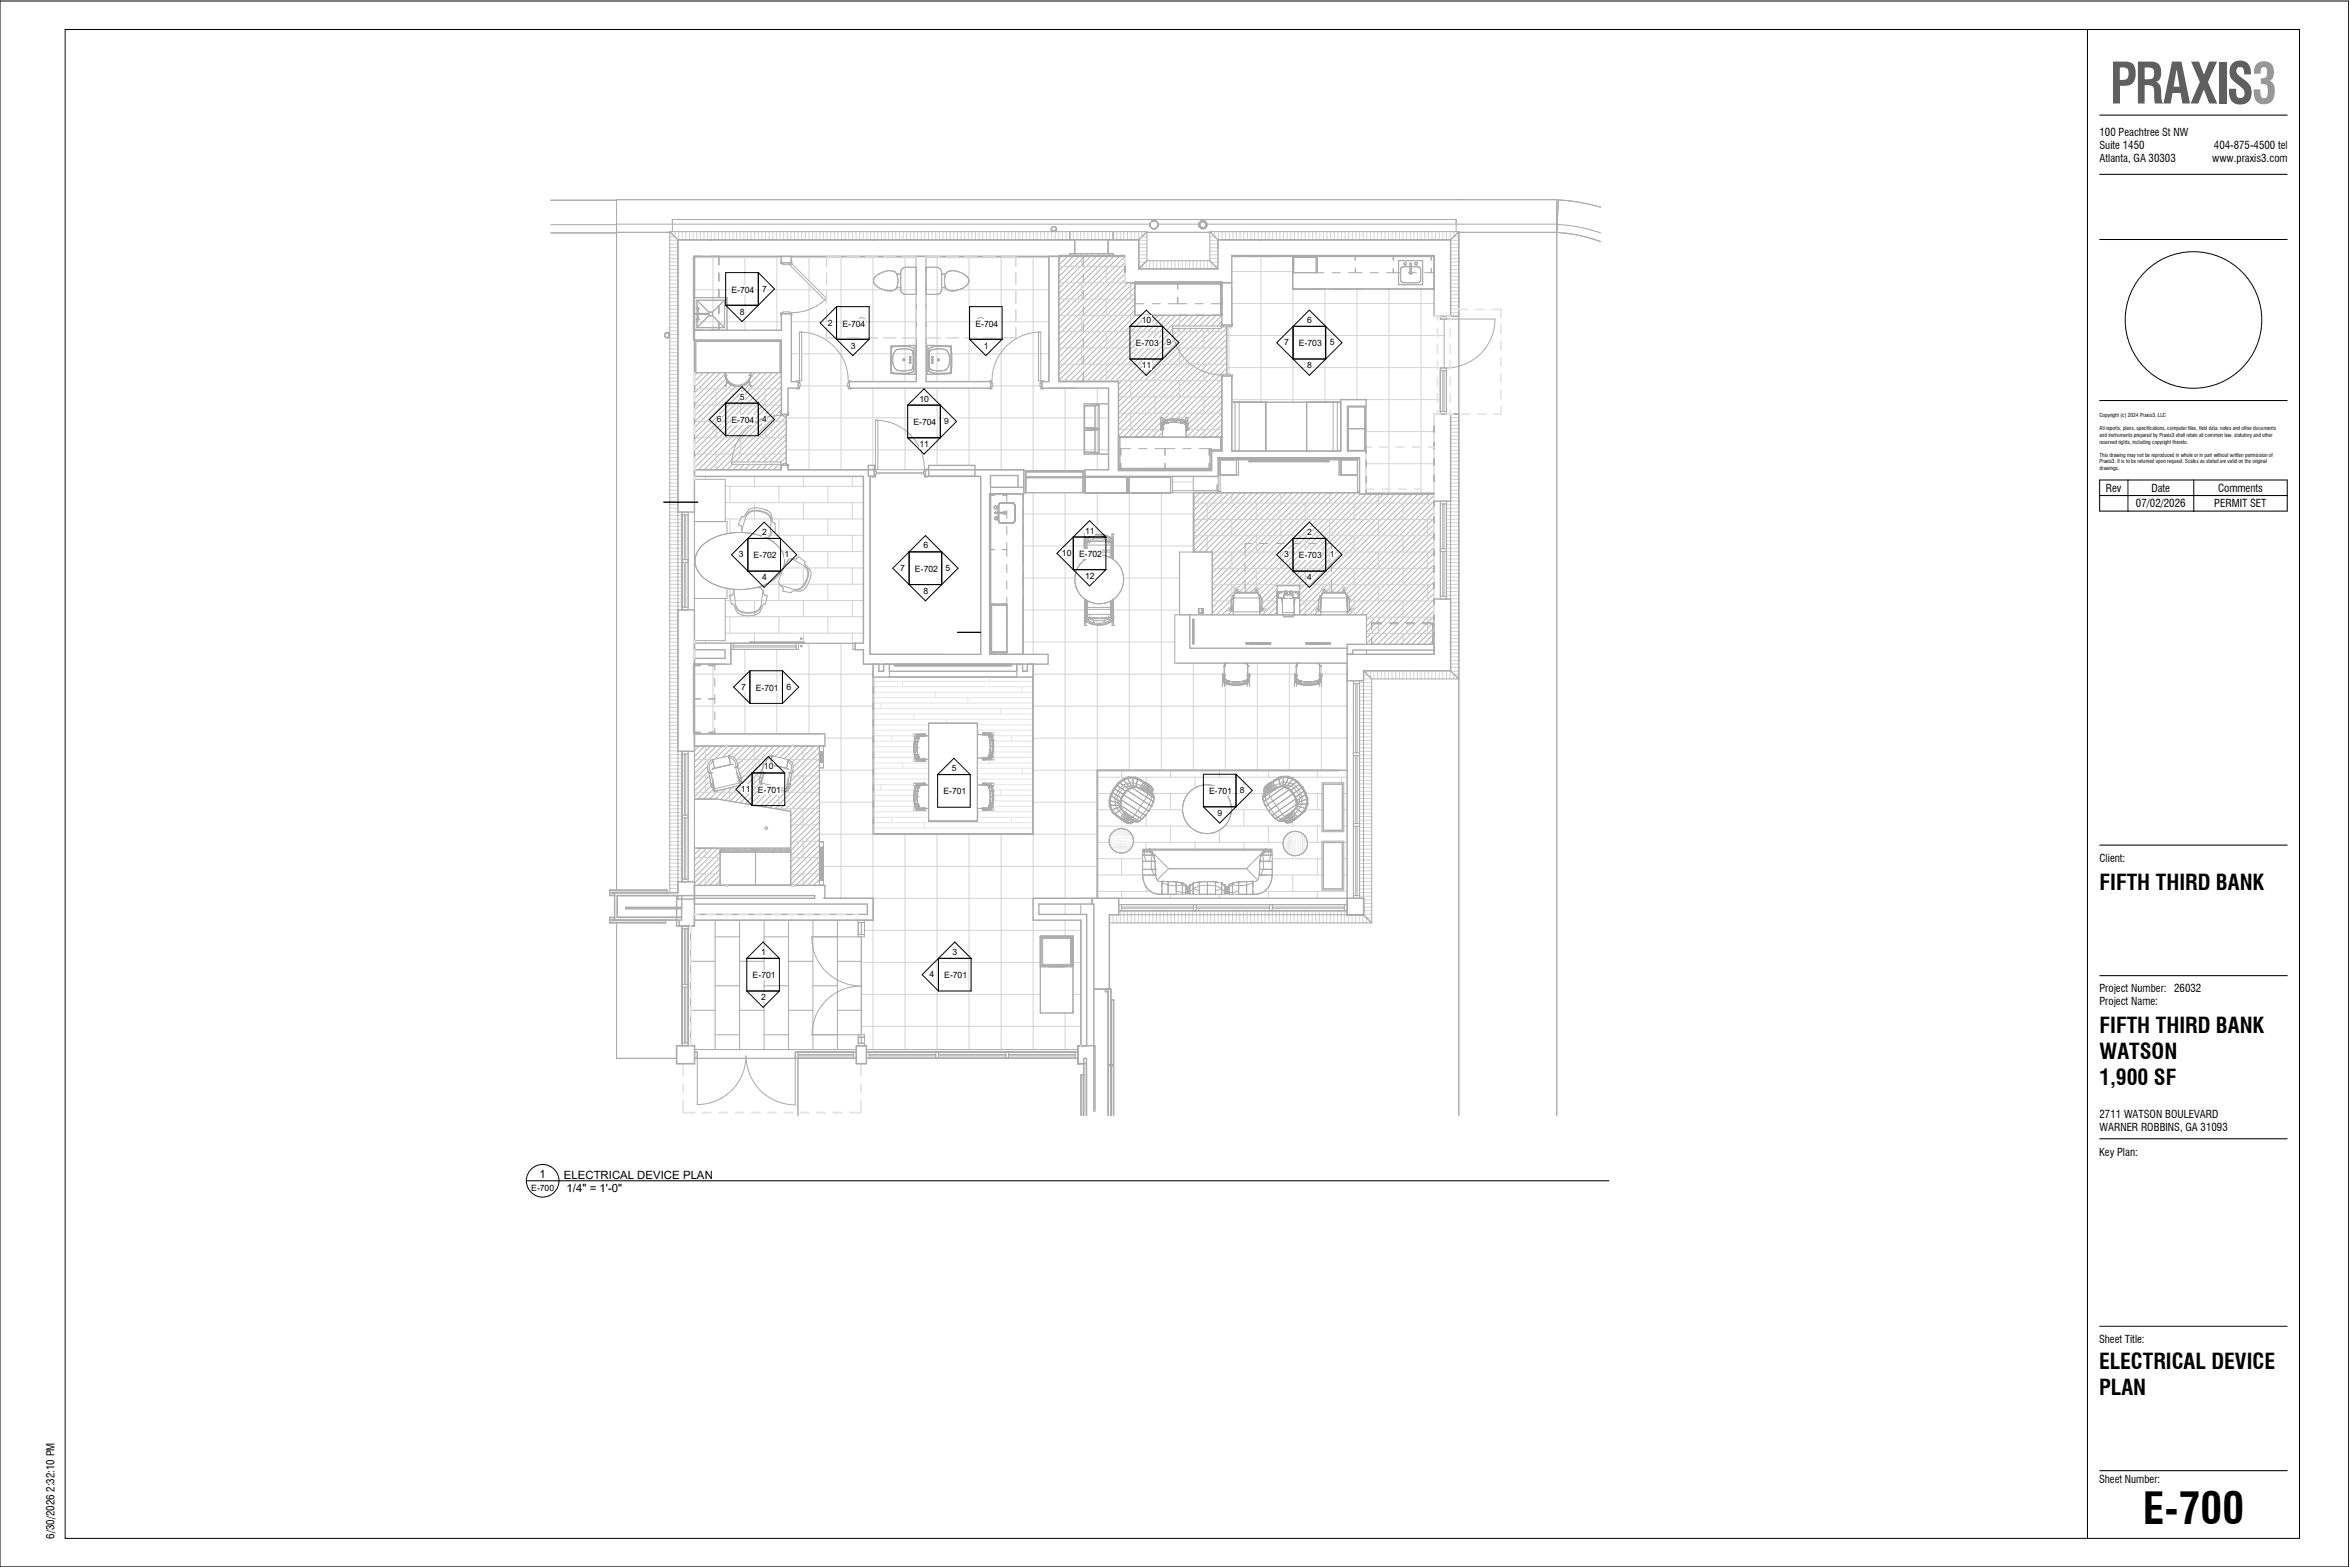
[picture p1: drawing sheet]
<svg xmlns="http://www.w3.org/2000/svg" width="914mm" height="610mm" viewBox="0 0 914 610" stroke-linecap="round" stroke-linejoin="round" font-family="sans-serif">
<defs><g id="words">
<text font-size="21.7" fill="#585858" x="820.9" y="40.3">PRAXIS3</text>
<text font-size="16.9" x="833.8" y="592.8">E-700</text>
<g font-size="8.5">
<text x="816.9" y="346.4">FIFTH THIRD BANK</text>
<text x="816.9" y="402">FIFTH THIRD BANK</text>
<text x="816.9" y="412.1">WATSON</text>
<text x="816.9" y="422.2">1,900 SF</text>
<text x="816.7" y="532.4">ELECTRICAL DEVICE</text>
<text x="816.7" y="542.5">PLAN</text>
</g>
<g font-size="4.4">
<text x="210" y="458.1">1</text>
<text x="219.5" y="458.5">ELECTRICAL DEVICE PLAN</text>
<text x="220.5" y="463.6">1/4&quot; = 1'-0&quot;</text>
</g>
<g font-size="4.2">
<text x="816.9" y="52.7">100 Peachtree St NW</text>
<text x="816.9" y="57.8">Suite 1450</text>
<text x="861.4" y="57.8">404-875-4500 tel</text>
<text x="816.9" y="62.9">Atlanta, GA 30303</text>
<text x="860.7" y="62.9">www.praxis3.com</text>
<text x="819.4" y="191.3">Rev</text>
<text x="837.1" y="191.3">Date</text>
<text x="863" y="191.3">Comments</text>
<text x="831.1" y="197.3">07/02/2026</text>
<text x="861.6" y="197.3">PERMIT SET</text>
<text x="816.9" y="335.2">Client:</text>
<text x="816.9" y="386">Project Number: 26032</text>
<text x="816.9" y="391">Project Name:</text>
<text x="816.9" y="435.1">2711 WATSON BOULEVARD</text>
<text x="816.9" y="440.1">WARNER ROBBINS, GA 31093</text>
<text x="816.7" y="449.5">Key Plan:</text>
<text x="816.7" y="522.5">Sheet Title:</text>
<text x="816.7" y="576.9">Sheet Number:</text>
<text x="21.2" y="598.6" transform="rotate(-90 21.2 598.6)">6/30/2026 2:32:10 PM</text>
</g>
<g font-size="3.4">
<text x="284.6" y="113.8">E-704</text>
<text x="296.6" y="113.4">7</text>
<text x="287.9" y="122.4">8</text>
<text x="444.3" y="125.6">10</text>
<text x="508.7" y="125.6">6</text>
<text x="322.1" y="126.7">2</text>
<text x="327.8" y="127">E-704</text>
<text x="379.5" y="127">E-704</text>
<text x="331" y="135.6">3</text>
<text x="382.8" y="135.6">1</text>
<text x="442" y="134.7">E-703</text>
<text x="453.9" y="134.3">9</text>
<text x="499.7" y="134.3">7</text>
<text x="505.4" y="134.7">E-703</text>
<text x="517.4" y="134.3">5</text>
<text x="444.3" y="143.3">11</text>
<text x="508.7" y="143.3">8</text>
<text x="287.9" y="155.4">5</text>
<text x="357.8" y="156.3">10</text>
<text x="278.9" y="164.2">6</text>
<text x="284.6" y="164.5">E-704</text>
<text x="296.6" y="164.2">4</text>
<text x="355.4" y="165.4">E-704</text>
<text x="367.4" y="165">9</text>
<text x="357.8" y="173.9">11</text>
<text x="296.5" y="208.1">2</text>
<text x="422.2" y="207.6">11</text>
<text x="508.7" y="208.1">2</text>
<text x="359.3" y="213.4">6</text>
<text x="287.5" y="216.8">3</text>
<text x="293.2" y="217.2">E-702</text>
<text x="305.2" y="216.8">1</text>
<text x="413.2" y="216.2">10</text>
<text x="419.9" y="216.7">E</text>
<text x="422.1" y="216.7">-</text>
<text x="423.3" y="216.7">702</text>
<text x="499.7" y="216.8">3</text>
<text x="505.4" y="217.2">E-703</text>
<text x="517.4" y="216.8">1</text>
<text x="296.5" y="225.8">4</text>
<text x="350.3" y="222">7</text>
<text x="356" y="222.5">E-702</text>
<text x="368" y="222">5</text>
<text x="422.2" y="225.3">12</text>
<text x="508.7" y="225.8">4</text>
<text x="359.3" y="231.1">8</text>
<text x="288.3" y="268.3">7</text>
<text x="294" y="268.7">E-701</text>
<text x="306" y="268.3">6</text>
<text x="297.3" y="299.3">10</text>
<text x="370.3" y="300">5</text>
<text x="288.3" y="308.1">11</text>
<text x="294.9" y="308.4">E-701</text>
<text x="367.1" y="309.1">E-701</text>
<text x="470.5" y="308.9">E-701</text>
<text x="482.5" y="308.5">8</text>
<text x="473.8" y="317.5">9</text>
<text x="296.1" y="371.5">1</text>
<text x="370.7" y="371.5">3</text>
<text x="292.9" y="380.6">E-701</text>
<text x="361.7" y="380.2">4</text>
<text x="367.4" y="380.6">E-701</text>
<text x="296.1" y="389.2">2</text>
<text x="206.7" y="463.3">E-700</text>
</g>
<g font-size="2.3" fill="#ababab">
<text x="333.7" y="125.9">FD</text>
<text x="380" y="125.9">FD</text>
</g>
<g font-size="2.1">
<text x="816.9" y="162.2">Copyright (c) 2024 Praxis3, LLC</text>
<text x="816.9" y="167.4">All reports, plans, specifications, computer files, field data, notes and other documents</text>
<text x="816.9" y="170">and instruments prepared by Praxis3 shall retain all common law, statutory and other</text>
<text x="816.9" y="172.6">reserved rights, including copyright thereto.</text>
<text x="816.9" y="177.7">This drawing may not be reproduced in whole or in part without written permission of</text>
<text x="816.9" y="180.3">Praxis3. It is to be returned upon request. Scales as stated are valid on the original</text>
<text x="816.9" y="182.8">drawings.</text>
</g>
</g></defs>
<g fill="none" stroke="#d2d2d2" stroke-width=".39">
<path d="M260.6 90.7h.6M260.6 92.1h2M260.6 93.5h3.2M260.6 94.9h3.2M260.6 96.3h3.2M260.6 97.7h3.2M260.6 99.1h3.2M261.2 90.1v.7M262.6 90.1v2.1M264.1 90.1v3.2M265.5 90.1v3.2M266.9 90.1v3.2"/>
<path d="M268.3 90.1v3.2M269.7 90.1v3.2M271.1 90.1v3.2M272.5 90.1v3.2M273.9 90.1v3.2M275.3 90.1v3.2M276.7 90.1v3.2M278.2 90.1v3.2M279.6 90.1v3.2M281 90.1v3.2M282.4 90.1v3.2M283.8 90.1v3.2"/>
<path d="M285.2 90.1v3.2M286.6 90.1v3.2M288 90.1v3.2M289.4 90.1v3.2M290.8 90.1v3.2M292.2 90.1v3.2M293.7 90.1v3.2M295.1 90.1v3.2M296.5 90.1v3.2M297.9 90.1v3.2M299.3 90.1v3.2M300.7 90.1v3.2"/>
<path d="M302.1 90.1v3.2M303.5 90.1v3.2M304.9 90.1v3.2M306.3 90.1v3.2M307.7 90.1v3.2M309.2 90.1v3.2M310.6 90.1v3.2M312 90.1v3.2M313.4 90.1v3.2M314.8 90.1v3.2M316.2 90.1v3.2M317.6 90.1v3.2"/>
<path d="M319 90.1v3.2M320.4 90.1v3.2M321.8 90.1v3.2M323.2 90.1v3.2M324.7 90.1v3.2M326.1 90.1v3.2M327.4 90.1v3.2M328.9 90.1v3.2M330.3 90.1v3.2M331.7 90.1v3.2M333.1 90.1v3.2M334.5 90.1v3.2"/>
<path d="M335.9 90.1v3.2M337.3 90.1v3.2M338.8 90.1v3.2M340.1 90.1v3.3M341.5 90.1v3.2M342.9 90.1v3.2M344.4 90.1v3.2M345.8 90.1v3.2M347.2 90.1v3.2M348.6 90.1v3.2M350 90.1v3.2M351.4 90.1v3.2"/>
<path d="M352.8 90.1v3.2M354.2 90.1v3.2M355.6 90.1v3.2M357 90.1v3.2M358.4 90.1v3.2M359.9 90.1v3.2M361.3 90.1v3.2M362.7 90.1v3.2M364.1 90.1v3.2M365.5 90.1v3.2M366.9 90.1v3.2M368.3 90.1v3.2"/>
<path d="M369.7 90.1v3.2M371.1 90.1v3.2M372.5 90.1v3.2M373.9 90.1v3.2M375.4 90.1v3.2M376.8 90.1v3.2M378.2 90.1v3.2M379.6 90.1v3.2M381 90.1v3.2M382.4 90.1v3.2M383.8 90.1v3.2M385.2 90.1v3.2"/>
<path d="M386.6 90.1v3.2M388 90.1v3.2M389.5 90.1v3.2M390.9 90.1v3.2M392.3 90.1v3.2M393.7 90.1v3.2M395.1 90.1v3.2M396.5 90.1v3.2M397.9 90.1v3.2M399.3 90.1v3.2M400.7 90.1v3.2M402.1 90.1v3.2"/>
<path d="M403.5 90.1v3.2M405 90.1v3.2M406.4 90.1v3.2M407.8 90.1v3.2M409.2 90.1v3.2M410.6 90.1v3.2M412 90.1v3.2M413.4 90.1v3.2M414.8 90.1v3.2M417.7 90.1v3.2M419.1 90.1v3.2M420.5 90.1v3.2"/>
<path d="M420.9 98.7v.7M420.9 99.7v3.9M421.9 90.1v3.2M423.3 90.1v3.2M424.7 90.1v3.2M426.1 90.1v3.2M427.5 90.1v3.2M428.9 90.1v3.2M430.3 90.1v3.2M431.7 90.1v3.2M434.5 90.1v3.2M435.9 90.1v3.2"/>
<path d="M437.3 90.1v3.2M438.7 90.1v3.2M440.1 90.1v3.2M441.5 90.1v3.2M442.9 90.1v3.2M443.1 93.5h3.2M443.1 94.9h3.2M443.1 96.4h3.2M443.1 99.1h3.2M443.1 97.7h3.2M444.4 90.1v2h1.9M445.7 90.7h.6"/>
<path d="M445.8 90.1v.6M470.7 92.1h2M470.7 93.5h3.2M470.7 94.9h3.2M470.7 96.4h3.2M470.7 99.1h3.2M470.7 97.7h3.2M470.7 90.7h.6M471.3 90.1v.5M472.7 90.1v2M474.1 90.1v3.2M475.5 90.1v3.2"/>
<path d="M476.9 90.1v3.2M478.3 90.1v3.2M479.7 90.1v3.2M481.1 90.1v3.2M482.5 90.1v3.2M484 90.1v3.2M485.4 90.1v3.2M486.7 90.1v3.2M488.2 90.1v3.2M489.6 90.1v3.2M491 90.1v3.2M492.4 90.1v3.2"/>
<path d="M493.8 90.1v3.2M495.2 90.1v3.2M496.6 90.1v3.2M498 90.1v3.2M499.4 90.1v3.2M500.8 90.1v3.2M502.2 90.1v3.2M503.7 90.1v3.2M505.1 90.1v3.2M506.5 90.1v3.2M507.9 90.1v3.2M509.3 90.1v3.2"/>
<path d="M510.7 90.1v3.2M512.1 90.1v3.2M513.5 90.1v3.2M514.9 90.1v3.2M516.3 90.1v3.2M517.7 90.1v3.2M519.2 90.1v3.2M520.6 90.1v3.2M522 90.1v3.2M523.4 90.1v3.2M524.8 90.1v3.2M526.2 90.1v3.2"/>
<path d="M527.6 90.1v3.2M529 90.1v3.2M530.4 90.1v3.2M531.8 90.1v3.2M533.2 90.1v3.2M534.7 90.1v3.2M536.1 90.1v3.2M537.5 90.1v3.2M538.9 90.1v3.2M540.3 90.1v3.2M541.7 90.1v3.2M543.1 90.1v3.2"/>
<path d="M544.5 90.1v3.2M545.9 90.1v3.2M547.3 90.1v3.2M548.8 90.1v3.2M550.2 90.1v3.2M551.6 90.1v3.3M553 90.1v3.2M554.4 90.1v3.2M555.8 90.1v3.2M557.2 90.1v3.2M558.6 90.1v3.2M560 90.1v3.2"/>
<path d="M561.4 90.1v3.2M562.8 90.1v3.2M564.3 90.1v3.2M564.4 93.5h3.2M564.4 94.9h3.2M564.4 96.3h3.2M564.4 97.7h3.2M564.4 99.1h3.2M565.7 90.1v2h1.9M567.1 90.1v.6h.5M260.6 106.2h3.3M260.6 100.5h3.2"/>
<path d="M260.6 101.9h3.2M260.6 103.3h3.2M260.6 104.8h3.2M260.6 107.6h3.2M260.6 109h3.2M260.6 110.4h3.2M260.6 111.8h3.2M260.6 113.2h3.2M260.6 114.6h3.2M260.6 116h3.2M260.6 117.4h3.2M260.6 118.8h3.2"/>
<path d="M412 116.3h29.6M412 110h25.8M412 103.6h25.8M420.9 110v6.3M430.4 103.6v6.4M430.4 116.3v6.4M439.9 110v6.3M443.1 100.6h3.2M443.1 102h2.7M443.1 103.4h1.3M444.5 103.2v1.4M445.9 101.8v2.8"/>
<path d="M447.3 101.4v3.2M448.7 101.4v3.2M450.1 101.4v3.2M451.6 101.4v3.2M453 101.4v3.2M454.4 101.4v3.2M455.8 101.4v3.2M457.2 101.4v3.2M458.6 101.4v3.2M460 101.4v3.2M461.4 101.4v3.2M462.8 101.4v3.2"/>
<path d="M464.2 101.4v3.2M465.6 101.4v3.2M467.1 101.4v3.2M468.5 101.4v3.2M469.9 101.4v3.2M470.7 100.6h3.2M473.9 102h-2.6v2.6M473.9 103.4h-1.2v1.2M564.3 106.2h3.3M564.4 100.5h3.2M564.4 101.9h3.2M564.4 103.3h3.2"/>
<path d="M564.4 104.8h3.2M564.4 107.6h3.2M564.4 109h3.2M564.4 110.4h3.2M564.4 111.8h3.2M564.4 113.2h3.2M564.4 114.6h3.2M564.4 116h3.2M564.4 117.4h3.2M564.4 118.8h3.2M260.6 120.3h3.2M260.6 121.7h3.2"/>
<path d="M260.6 123.1h3.2M260.6 124.5h3.2M260.6 125.9h3.2M260.6 127.3h3.2M260.6 128.7h3.2M260.6 130.1h3.2M260.6 131.5h3.2M260.6 132.9h3.2M260.6 134.3h3.2M260.6 135.8h3.2M260.6 137.2h3.2M260.6 138.6h3.2"/>
<path d="M260.6 140h3.2M412 129h65.4M412 122.7h63.4M412 135.3h65.4M420.9 122.7v6.3M420.9 135.3v6.4M430.4 129v6.3M439.9 122.7v6.3M439.9 135.3v6.4M449.5 129v6.3M458.9 122.7v4.1M458.9 127.8v1.2"/>
<path d="M458.9 135.3v6.4M468.5 129v6.3M564.4 120.3h3.2M564.4 121.7h3.2M260.6 141.4h3.2M260.6 142.8h3.2M260.6 144.2h3.2M260.6 145.6h3.2M260.6 147h3.2M260.6 148.4h3.2M260.6 149.9h3.2M260.6 151.3h3.2"/>
<path d="M260.6 152.7h3.2M260.6 154.1h3.2M260.6 155.5h3.2M260.6 156.9h3.2M260.6 158.3h3.2M260.6 159.7h3.2M270.3 151.3h33.7M270.3 157.6h33.7M278.6 151.3v6.3M288.2 150.4v.9M288.2 157.6v6.4M297.7 151.3v6.3"/>
<path d="M412 148h63.4M412 141.7h65.4M420.9 148v.5M430.4 141.7v6.3M435.2 154.4h40.2M439.9 148v6.4M449.5 141.7v6.3M449.5 154.4v6.3M458.9 148v6.4M468.5 141.7v6.3M468.5 154.4v6.3M260.6 165.4h3.3"/>
<path d="M260.6 161.1h3.2M260.6 162.5h3.2M260.6 163.9h3.2M260.6 166.8h3.2M260.6 168.1h3.2M260.6 169.5h3.2M260.6 171h3.2M260.6 172.4h3.2M260.6 173.8h3.2M260.6 175.2h3.2M260.6 176.6h3.2M260.6 178h3.2"/>
<path d="M260.6 179.4h3.2M270.3 164h35.6M270.3 176.7h35.6M270.3 170.3h35.6M278.6 164v6.3M278.6 176.7v6.1M288.2 170.3v6.4M297.7 164v6.3M297.7 176.7v3M435.2 167.1h16.5M435.2 160.7h40.2M439.9 160.7v6.4"/>
<path d="M449.5 167.1v3M458.9 160.7v2.3M462.2 167.1h13.2M468.5 167.1v3M564.4 165.4h3.2M564.4 162.5h3.2M564.4 163.9h3.2M564.4 166.8h3.2M564.4 168.1h3.2M564.4 169.5h3.2M564.4 171h3.2M564.4 172.4h3.2"/>
<path d="M564.4 173.8h3.2M564.4 175.2h3.2M564.4 176.6h3.2M564.4 178h3.2M564.4 179.4h3.2M260.6 180.8h3.2M260.6 182.2h3.2M260.6 183.6h3.2M260.6 185.1h3.2M260.6 186.5h3.2M260.6 187.9h3.2M260.6 189.3h3.2"/>
<path d="M260.6 190.7h3.2M260.6 192.1h3.2M260.6 193.5h3.2M260.6 194.9h3.2M260.6 196.3h3.2M260.6 197.7h3.2M260.6 199.1h3.2M274.5 185.3v1.2M282.2 195.5h53.8M282.2 189.2h53.8M284.1 189.2v6.3M293.6 185.3v3.9"/>
<path d="M293.6 195.5v6.4M297.7 180.6v2.2M303.1 189.2v6.3M312.6 185.3v3.9M312.6 195.5v6.4M322.1 189.2v6.3M331.6 185.3v3.9M331.6 195.5v6.4M464.5 195.7h93.5M469.8 195.7v6.4M479.3 191.7v4M488.8 195.7v6.4"/>
<path d="M498.3 191.7v4M507.9 195.7v6.4M517.4 191.7v4M526.9 195.7v6.4M536.4 192.2v3.5M545.9 195.7v6.4M555.5 192.2v3.5M562.8 196.3h4.8M562.8 197.7h4.8M562.8 199.1h4.8M564.4 180.8h3.2M564.4 182.2h3.2"/>
<path d="M564.4 183.6h3.2M564.4 185.1h3.2M564.4 186.5h3.2M564.4 187.9h3.2M564.4 189.3h3.2M564.4 190.7h3.2M564.4 192.1h3.2M564.4 193.5h3.2M564.4 194.9h3.2M260.6 200.6h4.8M260.6 202h4.8M260.6 203.4h4.8"/>
<path d="M260.6 204.8h4.8M260.6 206.2h4.8M260.6 207.6h4.8M260.6 209h4.8M260.6 210.4h4.8M260.6 211.8h4.8M260.6 213.2h4.8M260.6 214.6h4.8M260.6 216.1h4.8M260.6 217.5h4.8M260.6 218.9h4.8M282.2 201.9h53.8"/>
<path d="M284.1 201.9v5.5M295.4 208.2h40.6M303.1 201.9v6.3M304.3 214.6h31.7M312.6 208.2v6.4M322.1 201.9v6.3M322.1 214.6v6.3M331.6 208.2v6.4M464.5 202.1h93.5M464.5 214.8h93.5M464.5 208.4h93.5M469.8 208.4v6.4"/>
<path d="M479.3 202.1v6.3M479.3 214.8v6.3M488.8 208.4v6.4M498.3 202.1v6.3M498.3 214.8v6.3M507.9 208.4v6.4M517.4 202.1v6.3M517.4 214.8v6.3M526.9 208.4v6.4M536.4 202.1v6.3M536.4 214.8v6.3M545.9 208.4v6.4"/>
<path d="M555.5 202.1v6.3M555.5 214.8v6.3M562.8 200.6h4.8M562.8 202h4.8M562.8 203.4h4.8M562.8 204.8h4.8M562.8 206.2h4.8M562.8 207.6h4.8M562.8 209h4.8M562.8 210.4h4.8M562.8 211.8h4.8M562.8 213.2h4.8"/>
<path d="M562.8 214.6h4.8M562.8 216.1h4.8M562.8 217.5h4.8M562.8 218.9h4.8M260.6 220.3h4.8M260.6 221.7h4.8M260.6 223.1h4.8M260.6 224.5h4.8M260.6 225.9h4.8M260.6 227.3h4.8M260.6 228.7h4.8M260.6 230.1h4.8"/>
<path d="M260.6 231.6h4.8M260.6 233h4.8M260.6 234.4h4.8M260.6 235.8h4.8M260.6 237.2h4.8M260.6 238.6h3.2M260.6 240h3.2M282.2 239.9h53.8M282.2 233.6h53.8M284.1 229.1v4.5M284.1 239.9v6.4M293.6 233.6v6.3"/>
<path d="M298 227.3h38M303.1 227.3v6.3M303.1 239.9v6.4M304.8 220.9h31.2M312.6 220.9v6.4M312.6 233.6v6.3M322.1 227.3v6.3M322.1 239.9v6.4M331.6 220.9v6.4M331.6 233.6v6.3M471.7 233.8h7.4M471.7 227.5h86.3"/>
<path d="M471.7 221.1h86.3M479.3 227.5v5.5M479.9 233.8h.2M488.8 221.1v6.4M490 233.8h.1M491 233.8h5.9M498.3 227.5v.3M505.7 233.8h7.4M507.9 221.1v6.4M507.9 233.8v5.4M513.9 233.8h.2M517.4 227.5v2.9"/>
<path d="M524 233.8h.2M525 233.8h33M526.9 221.1v6.4M526.9 233.8v5.4M536.4 227.5v6.3M545.9 221.1v6.4M545.9 233.8v6.3M555.5 227.5v6.3M562.8 220.3h4.8M562.8 221.7h4.8M562.8 223.1h4.8M562.8 224.5h4.8"/>
<path d="M562.8 225.9h4.8M562.8 227.3h4.8M562.8 228.7h4.8M562.8 230.1h4.8M562.8 231.6h4.8M562.8 233h4.8M564.4 234.4h3.2M564.4 235.8h3.2M564.4 237.2h3.2M564.4 238.6h3.2M564.4 240h3.2M260.6 241.4h3.2"/>
<path d="M260.6 242.8h3.2M260.6 244.2h3.2M260.6 245.7h3.2M260.6 247.1h3.2M260.6 248.5h3.2M260.6 249.9h3.2M260.6 251.3h3.2M260.6 252.7h3.2M260.6 254.1h3.2M260.6 255.5h3.2M260.6 256.9h3.2M260.6 258.3h3.2"/>
<path d="M260.6 259.7h3.2M274.5 249.2v1M282.2 246.3h53.8M293.6 246.3v3.5M293.6 250v.3M312.6 246.3v3.5M312.6 250v.3M331.6 246.3v4M464.3 246.5h.2M488.8 250v.5M531.7 240.1h26.3M531.7 246.5h26.3"/>
<path d="M536.4 240.1v6.4M545.9 246.5v4.2M555.5 240.1v6.4M564.4 241.4h3.2M564.4 242.8h3.2M564.4 244.2h3.2M564.4 245.7h3.2M564.4 247.1h3.2M564.4 248.5h3.2M564.4 249.9h3.2M564.4 251.3h3.2M564.4 252.7h3.2"/>
<path d="M564.4 254.1h3.2M564.4 255.5h3.2M564.4 256.9h3.2M564.4 258.3h3.2M564.4 259.7h3.2M260.6 261.2h3.2M260.6 262.6h3.2M260.6 263.9h3.2M260.6 265.3h3.2M260.6 266.8h3.2M260.6 268.2h3.2M260.6 269.6h3.2"/>
<path d="M260.6 271h3.2M260.6 272.4h3.2M260.6 273.8h3.2M260.6 275.2h3.2M260.6 276.6h3.2M260.6 278h3.2M260.6 279.4h3.2M529 279.6h4.7M529 278.2h4.7M529 276.8h4.7M529 275.4h4.7M529 274h4.7"/>
<path d="M529 272.6h4.7M529 271.2h4.7M529 269.7h4.7M529 268.4h4.7M529 267h4.7M529 265.6h4.7M530.6 264.1h3.1M530.6 262.7h1.7M530.6 261.3h.3M531.8 260.9v1.3M533.2 260.9v2.7M534.6 260.9v3.2"/>
<path d="M536 260.9v3.2M537.5 260.9v3.2M538.9 260.9v3.2M540.3 260.9v3.2M541.7 260.9v3.2M543.1 260.9v3.2M544.5 260.9v3.2M545.9 260.9v3.2M547.3 260.9v3.2M548.7 260.9v3.2M550.1 260.9v3.2M551.5 260.9v3.2"/>
<path d="M553 260.9v3.2M554.4 260.9v3.2M555.8 260.9v3.2M557.1 260.9v3.2M558.6 260.9v3.2M560 260.9v3.2M561.4 260.9v3.2M562.8 260.9v3.2M564.2 260.9v3.2M564.6 261.2h3M565.6 262.2v1.9M566 262.6h1.6"/>
<path d="M567 263.6v.5M567.4 263.9h.2M260.6 293.5h4.8M260.6 294.9h4.8M260.6 296.4h4.8M260.6 297.8h4.8M260.6 299.2h4.8M260.6 280.9h3.2M260.6 282.3h3.2M260.6 283.7h3.2M260.6 285.1h3.2M260.6 286.5h3.2"/>
<path d="M260.6 287.9h3.2M260.6 289.3h3.2M260.6 290.7h3.2M260.6 292.1h3.2M270.2 295.5h7.1M274.4 290.2v5.3M286.3 295.5h11.3M293.5 290.2v5.3M306.7 295.5h12.2M312.5 290.2v5.3M436.4 299.9v2.4M455.5 299.9v2.4"/>
<path d="M474.5 299.9v2.4M493.5 299.9v2.4M512.6 299.9v2.4M529 299.3h4.7M529 297.9h4.7M529 296.5h4.7M529 295.1h4.7M529 293.7h4.7M529 292.3h4.7M529 290.9h4.7M529 289.5h4.7M529 288.1h4.7"/>
<path d="M529 286.7h4.7M529 285.2h4.7M529 283.8h4.7M529 282.4h4.7M529 281.1h4.7M260.6 300.6h4.8M260.6 302h4.8M260.6 303.4h4.8M260.6 304.8h4.8M260.6 306.2h4.8M260.6 307.6h4.8M260.6 309h4.8"/>
<path d="M260.6 310.4h4.8M260.6 311.9h4.8M260.6 313.3h4.8M260.6 314.7h4.8M260.6 316.1h4.8M260.6 317.5h4.8M260.6 318.9h4.8M270.2 308.2h48.7M270.2 301.9h5.9M274.4 301.9v6.3M284 308.2v3.5M288.1 301.9h7.8"/>
<path d="M293.5 301.9v6.3M301.2 314.6h17.7M303 308.2v6.4M307.9 301.9h11M312.5 301.9v6.3M312.5 314.6v6.3M427.1 308.7h5.2M427.1 315h5.2M427.1 302.3h11.7M442 302.3h55.8M445.9 302.3v2.2M445.9 316.9v4.5"/>
<path d="M447.3 315h12.9M448.6 308.7h13.8M455.5 308.7v6.3M464.9 302.3v4.2M476.9 308.7h14.8M479.1 315h14.2M484 302.3v6.4M484 315v6.4M502.2 302.3h22M503 302.3v.3M503 319.5v1.9M508.1 315h6.3"/>
<path d="M508.3 308.7h6.1M512.6 308.7v6.3M522.1 302.3v2.2M522.9 308.7h1.3M522.9 315h1.3M529 319.1h4.7M529 317.7h4.7M529 316.3h4.7M529 314.8h4.7M529 313.4h4.7M529 312h4.7M529 310.6h4.7"/>
<path d="M529 309.2h4.7M529 307.8h4.7M529 306.4h4.7M529 305h4.7M529 303.6h4.7M529 302.2h4.7M529 300.8h4.7M260.6 320.3h4.8M260.6 321.7h4.8M260.6 323.1h4.8M260.6 324.5h4.8M260.6 325.9h4.8"/>
<path d="M260.6 327.4h4.8M260.6 328.8h4.8M260.6 330.2h4.8M260.6 331.6h4.8M260.6 333h4.8M260.6 334.4h4.8M260.6 335.8h4.8M260.6 337.2h4.8M260.6 338.6h4.8M270.2 339.9h10M270.2 333.6h10M274.4 329.9v3.7"/>
<path d="M274.4 339.9v4.5M293.5 329.9v.8M307.7 339.9h11.2M307.7 320.9h11.2M307.7 333.6h11.2M307.7 327.2h11.2M312.5 327.2v6.4M312.5 339.9v4.5M427.1 321.4h35.7M427.1 327.7h4.5M427.1 334.1h17.5M436.4 321.4v1"/>
<path d="M436.4 334.1v6.3M441 327.7h58.3M445.9 327.7v2.7M455.5 321.4v6.3M464.9 327.7v2.6M474.5 323v4.7M476.5 321.4h37.9M484 327.7v2.6M493.5 321.4v6.3M495 334.1h19.4M503 332.8v1.3M508.7 327.7h5.7"/>
<path d="M512.6 321.4v6.3M512.6 334.1v6.3M522.9 321.4h1.3M522.9 327.7h1.3M522.9 334.1h1.3M529 338.8h4.7M529 337.4h4.7M529 336h4.7M529 334.6h4.7M529 333.2h4.7M529 331.8h4.7M529 330.3h4.7"/>
<path d="M529 328.9h4.7M529 327.5h4.7M529 326.1h4.7M529 324.7h4.7M529 323.3h4.7M529 321.9h4.7M529 320.5h4.7M260.6 340h4.8M260.6 341.5h4.8M260.6 342.9h4.8M260.6 344.3h3.2M260.6 345.7h3.2"/>
<path d="M260.6 347.1h3.2M427.1 346.8h20.6M427.1 340.4h17.5M433.1 355.9v3.1M434.5 355.9v3.1M435.9 354.3v4.7M436.4 346.8v2.7M437.3 354.3v4.7M438.7 354.3v4.7M440.1 354.3v4.7M441.5 354.3v4.7M442.9 354.3v4.7"/>
<path d="M444.4 354.3v4.7M445.8 354.3v4.7M445.9 344.9v1.9M447.2 354.3v4.7M448.6 354.3v4.7M450 354.3v4.7M451.4 354.3v4.7M452.8 354.3v4.7M454.2 354.3v4.7M455.5 347.9v1.6M455.6 354.3v4.7M457 354.3v4.7"/>
<path d="M458.5 354.3v4.7M459.9 354.3v4.7M461.3 354.3v4.7M462.2 346.8h.1M462.7 354.3v4.7M464.1 354.3v4.7M465.5 354.3v4.7M466.9 354.3v4.7M468.3 354.3v4.7M469.7 354.3v4.7M471.1 354.3v4.7M472.5 354.3v4.7"/>
<path d="M474 354.3v4.7M474.5 347.9v1.6M475.4 354.3v4.7M476.8 354.3v4.7M477.4 346.8h.1M478.2 354.3v4.7M479.6 354.3v4.7M481 354.3v4.7M482.4 354.3v4.7M483.8 354.3v4.7M485.2 354.3v4.7M486.6 354.3v4.7"/>
<path d="M488 354.3v4.7M489.5 354.3v4.7M490.9 354.3v4.7M492 346.8h32.2M492.3 354.3v4.7M493.5 346.8v2.7M493.7 354.3v4.7M495 340.4h19.4M495.1 354.3v4.7M496.5 354.3v4.7M497.9 354.3v4.7M499.3 354.3v4.7"/>
<path d="M500.7 354.3v4.7M502.1 354.3v4.7M503 340.4v6.4M503.5 354.3v4.7M505 354.3v4.7M506.3 354.3v4.7M507.7 354.3v4.7M509.2 354.3v4.7M510.6 354.3v4.7M512 354.3v4.7M512.6 346.8v2.7M513.4 354.3v4.7"/>
<path d="M514.8 354.3v4.7M516.2 354.3v4.7M517.6 354.3v4.7M519 354.3v4.7M520.4 354.3v4.7M521.8 354.3v4.7M522.1 346.3v.5M522.9 340.4h1.3M523.2 354.3v4.7M524.7 355.9v3.1M526.1 355.9v3.1M527.5 355.9v3.1"/>
<path d="M528.9 355.9v3.1M529 348.7h4.7M529 347.3h4.7M529 345.8h4.7M529 344.4h4.7M529 343h4.7M529 341.6h4.7M529 340.2h4.7M530.3 355.9v3.1M530.6 355.7h3.1M530.6 354.3h3.1M530.6 352.9h3.1"/>
<path d="M530.6 351.5h3.1M530.6 350.1h3.1M531.7 357v2M531.8 357.1h1.9M533.1 358.4v.6M533.2 358.5h.5"/>
</g>
<g fill="none" stroke="#d4d4d4" stroke-width=".39">
<path d="M277.4 99.7v28.8M289.9 99.7v28.8M302.3 99.7v28.8M314.8 99.7v9.6M329.6 99.7h4.7M336.7 99.7h4.8M339.7 99.7v48.8M343.8 99.7h4.8M351 99.7h5.5v4M352.2 99.7v48.8M364.6 99.7v48.8M365.9 99.7h-5.6v4"/>
<path d="M368.3 99.7h4.7M375.4 99.7h4.8M377.1 99.7v48.8M382.6 99.7h4.7M389.6 99.7v83.1M389.7 99.7h5.6v4M402 99.7v83.5M490.6 99.7v56.8M270.2 100.2h33.8M270.2 112.7h46.7M307.9 100.2h48.6M314.8 110.6v72.2"/>
<path d="M318.3 112.7h38.2M321.6 103.7v-4h5.6v83.1M321.6 106.1v4.7M321.6 113.2v4.8M356.5 106.1v4.7M356.5 113.2v4.8M360.3 100.2h47.8M360.3 112.7h47.8M360.3 106.1v4.7M360.3 113.2v4.8M395.3 106.1v4.7M395.3 113.2v4.8"/>
<path d="M479.3 105.6h23.7M479.3 118.1h78.7M503.1 112.4v44.1M515.6 112.4v44.1M528 112.4v43M540.5 112.4v79.5M553 112.4v79.5M270.2 125.2h33.8M307.9 125.2h25.9M307.9 137.6h3.2M312 137.6h44.5M321.6 127.5v3.9h5.6"/>
<path d="M321.6 120.4v4.7M329.6 131.4h4.7M336.7 131.4h4.8M337 125.2h19.5M343.8 131.4h4.8M356.5 127.5v3.9h-5.5M356.5 120.4v4.7M360.3 125.2h19.6M360.3 137.6h43.8M360.3 127.5v3.9h5.6M360.3 120.4v4.7M368.3 131.4h4.7"/>
<path d="M375.4 131.4h4.8M382.6 131.4h4.7M383.1 125.2h25M395.3 127.5v3.9h-5.6M395.3 120.4v4.7M405 137.6h3.1M477.4 130.5h84.5M478.2 127.2v18.3M311.4 150.1h18.3M339.7 151v30.1M352.2 151v31.8M364.6 151v30.1"/>
<path d="M377.1 151v30.1M386.3 150.1h18.4M414.4 151v32.2M426.9 151v31.8M477.4 143h84.5M479.3 155.4h81.2M528 158v.3M305.9 162.6h125.4M305.9 175h34.8M341.6 175h89.7M492.5 167.9h.1M508.4 167.9h.1"/>
<path d="M521.6 167.9h.1M524.3 167.9h.4M528 175.2v.3M531 167.9h.1M531.5 167.9h26.5M398.1 199.9h66.2M402 191.7v62.9M414.4 191.7v157.8M426.9 191.7v16.2M439.4 191.7v107.9M451.9 191.7v107.9M456.3 187.5h8"/>
<path d="M531.6 180.4h26.4M398.1 212.4h23.8M426.9 209.6v.9M433.2 212.4h31.1M398.1 224.9h20.2M398.1 237.3h23.9M433.3 237.3h25.7M437.2 224.9h21.8M477.6 236.9l.1 .2M477.7 236.7h.1M477.7 236.7l-.1 .2M477.9 237.7h.2"/>
<path d="M478 237l-.3 .1M478 237.8h.1M478 237.4l-.1 .3M478.1 237.7l-.1 .1M478.1 236.6h-.1M478.2 236.9l-.2 .1M478.2 236.9l-.4 .2M478.3 237.4l-.4 .1M478.3 237.7h.1M478.3 237.3v.1M478.5 236.8l-.5 .2M478.5 236.8l-.3 .1"/>
<path d="M478.6 237.2l-.3 .2M478.7 236.8h-.2M478.7 237.2l-.6 .2 .2-.1M478.7 237.2h-.1M478.8 237.2h-.2M478.9 236.5l-1.2 .2M478.9 236.5l-.1 .2M478.9 236.5l-1.3 .4M479 237.4v.1M479.1 237.4l-1 .3M479.1 237.1h-.2M479.1 237.3l-1.2 .4"/>
<path d="M480.1 229.2h.1M480.1 229.2l.7 .8M480.2 228.9l.5 .3M480.2 228.9l-.1 .3M480.2 228.9l.8 1.2M480.4 228.9l.1 .2M480.5 229.1l.4 .6M480.5 229.1l.2 .2M480.6 229.8l.1 .1M480.7 229.2l.1 .3M480.7 229.2v.1M480.7 228.6l.1 .2"/>
<path d="M480.7 228.6l.3 .4M480.8 230h.1M480.8 230l.2 .1M480.8 229.5l.1 .2M480.9 228.5h.1M480.9 228.5l-.2 .1M480.9 228.5l.8 1.1M481 229h.1M481 229l.2 .3M481 229.8h.1M481 228.5h.1M481 229.8v.3"/>
<path d="M481 229l-.1-.1 .4 .5M481.1 228.5v.1M481.1 228.6h.1M481.2 228.6l.1 .3M481.2 229.3l.1 .1M481.3 228.9h.1M481.4 228.9l.3 .5M481.4 229.5l.3 .1M481.4 229.5v.1M481.7 229.4h.1M481.7 229.4v.2M488.5 229.2l-.1 .1"/>
<path d="M488.7 229.5l-.3 .1M488.7 229.5v.1M488.8 228.7l-.4 .9M488.8 228.7v.1M488.9 229.2v.1M488.9 229.2l-.1 .2M489 228.5h.1M489 229.8h.1M489 229.8l.1 .3M489 228.5l-.1 .1M489.1 230.1h.1M489.2 228.5l-.8 1.1"/>
<path d="M489.2 228.5v.3M489.2 228.5l-.4 .2M489.2 228.5h.1M489.2 229.5l-.1 .2M489.2 230h.1M489.3 228.6l-.4 .7M489.4 229.3l.1-.2-.4 .6M489.4 229.9l-.1 .1M489.4 229.2v.1M489.4 229.2l-.2 .3M489.6 229l.1-.2 .2 .2M489.7 228.9l-.3 .3"/>
<path d="M489.7 229.4v.1M489.8 229l-.7 1.1M489.9 229.2h.1M489.9 229.2l-.7 .9M489.9 229v.2M491 237.4h.1M491 237.4l.2 .1M491 237.1h.1M491 237.3l1.2 .4M491 237.4l.1 .1M491.1 236.6l.1 .1M491.2 236.5l-.1 .1"/>
<path d="M491.2 236.5l1.3 .4M491.2 237.5l.8 .2M491.2 236.4v.1M491.2 236.7h.1M491.3 236.4h.1M491.3 236.4h-.1M491.4 236.4l.7 .2M491.4 237.6h.1M491.6 237.3l-.3-.1 .9 .3M491.7 236.9l-.3-.1 .7 .2M491.8 237.4l.4 .3M491.9 236.9l.4 .2z"/>
<path d="M491.9 236.6h.1M492 237.8h.1M492.1 236.6l.1 .1M492.2 236.7h.2M492.2 237.7l-.2 .1M492.4 236.7h.1M492.4 236.8l.1 .1M492.5 236.9l-.2 .2M511.6 236.9l.2 .2M511.7 236.7h.1M511.7 236.7l-.1 .2M511.9 237l-.1 .1"/>
<path d="M512.1 237.8h.1M512.2 236.9l-.4 .2M512.2 236.6h-.1M512.3 237.4l-.5 .1 .1 .2M512.4 237.3l-.5 .2M512.4 237.3l-.1 .1M512.5 237.3l.3-.1-.7 .2M512.5 236.8l-.3 .1M512.7 236.8h-.2M512.7 236.4l.3 .1M512.7 236.4l-.9 .3M512.8 236.4h.1"/>
<path d="M513 236.5l-.1 .2M513 236.5l-1.4 .4M513 237.1h.1M513.1 237.4l-1.2 .3M513.1 237.4h.1M513.1 237.4l-.2 .1M513.1 237.1h-.1M513.1 237.3l-1.2 .4M514.2 229.2h.1M514.2 229.2l.6 .8M514.2 228.9v.3M514.2 228.9l.8 1.2"/>
<path d="M514.3 229.2v.1M514.4 229.4v.1M514.4 228.9h-.2M514.4 228.9l.2 .2M514.6 229.1l.3 .4M514.7 229.9l.1 .1M514.8 229.4l.2 .3M514.8 228.6l.4 .7M514.8 230l.2 .1M514.9 230v.1M514.9 228.5h.2M514.9 228.5v.3"/>
<path d="M514.9 229.5l.1 .2M514.9 228.5l.8 1.1M515.1 229.8l-.1 .3M515.1 229.8h.1M515.1 228.5h.1M515.1 228.5l.6 .9M515.2 229.2l.1 .2zM515.5 229.5l.2 .1M515.5 229.5v.1M515.6 229.2l.1 .4M515.7 229.4h.1M522.4 229.4h.1"/>
<path d="M522.5 229.3l-.1 .1M522.7 229.5l-.3 .1M522.7 229.5v.1M522.9 229.3l-.1 .1M523 228.6h-.1M523 228.5l-.6 1.1M523 229.8h.1M523 228.5h.1M523.1 229.8v.3M523.1 228.5h.1M523.2 228.5l.1 .3M523.2 228.5l-.8 1.1"/>
<path d="M523.2 229.5v.2M523.4 228.6l-.5 .7M523.4 229.9l-.3 .2M523.5 229.2l-.3 .3M523.6 229.1l-.2 .2M523.6 229.1l-.4 .6M523.7 228.9h.2M523.7 228.9l-.1 .2M523.7 228.9l-.2 .3M523.9 228.9l.1 .3M523.9 228.9l-.8 1.2M524 229.2h.1"/>
<path d="M524 229.2l-.8 .9M525 237.4h.1M525 237.4l.2 .1M525 237.1h.1M525 237.3l1.2 .4M525.1 237.4l.9 .3M525.1 237.1h.1M525.2 236.5l.1 .2M525.2 236.5l1.2 .4M525.2 236.4v.1M525.4 236.4h-.2M525.4 236.4h.1"/>
<path d="M525.4 236.4l1 .3M525.4 236.8h.2M525.5 236.4h.1M525.5 236.8l.3 .1M525.5 236.8h.1M525.6 236.8l.9 .1M525.7 237.3l-.4-.1 .7 .2-.2-.1M525.8 237.3v.1M525.8 237.4l.4 .1M526 236.6h.1M526.1 237.8h.1M526.1 237.4l.1 .3"/>
<path d="M526.2 237.7l-.1 .1M526.4 236.7h.1M526.4 236.9h.1M526.5 236.8v.1M277.4 258.4v27.1M289.9 252.6v32.9M302.3 252.6v32.9M314.8 250.3v35.2M327.2 250.3v99.2M398.1 249.8h59M426.9 240.5v1M426.9 243.2v56.4"/>
<path d="M464 249.8h.3M464.3 258v41.6M489.2 258v41.6M501.7 258v41.6M514.1 258v4.2M270.2 262.3h69.5M270.2 274.7h69.5M402 262.3h73.7M402 274.7h122.2M476.8 264.5v.1M476.8 266.1v33.5M486.2 262.3h17.5"/>
<path d="M514.1 267.1v32.5M514.2 262.3h10M318.9 299.6h20.8M321 287.1h18.7M402 287.1h122.2M402 299.6h24.9M318.9 312.1h20.8M402 312.1h24.9M318.9 324.5h20.8v25h80.8M320.4 337h106.5M352.2 324.5v83.8M364.6 324.5v83.8"/>
<path d="M377.1 324.5v83.8M389.6 324.5v83.8M426.9 324.5h-24.9v83.8M339.7 358v50.3M414.4 351.7v4M414.4 358v6.2M335.2 374.4h69.6M336.4 361.9h84.1M417.5 374.4h3M335.2 386.8h69.6M335.2 399.3h85.3M414.4 394.1v14.2"/>
<path d="M417.5 386.8h3"/>
</g>
<g fill="none" stroke="#b2b2b2" stroke-width=".39">
<path d="M413.1 99.7l-1.1 1.2M415.4 99.7l-3.4 3.4M416.4 98.7l-.2 .2M417.6 99.7l-5.6 5.7M418.7 98.7l-.7 .7M419.9 99.7l-7.9 7.9M420.9 98.7l-.7 .7M422.1 99.7l-10.1 10.2M423.2 98.7l-.8 .7M424.3 99.7l-12.3 12.4M425.4 98.7l-.7 .7M426.6 99.7l-14.6 14.6"/>
<path d="M427.7 98.7l-.8 .7M428.8 99.7l-16.8 16.9M429.9 98.7l-.7 .7M431.1 99.7l-19.1 19.1M432.1 98.7l-.7 .7M433.3 99.7l-21.3 21.4M435.6 99.7l-23.6 23.6M437.8 99.8l-25.8 25.8M437.8 102l-25.8 25.8M437.8 104.3l-25.8 25.7M437.8 106.5l-25.8 25.8M437.8 108.8l-25.8 25.7"/>
<path d="M438.8 110l-26.8 26.8M441 110l-29 29M441.6 111.6l-29.6 29.7M441.6 113.9l-29.6 29.6M441.6 116.1l-29.6 29.7M441.6 118.4l-29.6 29.6M441.6 120.6l-27.8 27.9M441.8 122.7l-25.8 25.8M444 122.7l-25.7 25.8M446.3 122.7l-25.8 25.8M448.5 122.7l-25.8 25.8M450.8 122.7l-25.8 25.8"/>
<path d="M453 122.7l-25.8 25.8M455.3 122.7l-25.8 25.8M456.9 127.8l-21.7 21.6M457.5 122.7l-25.8 25.8M459.1 127.8l-23.9 23.9M459.7 122.7l-25.7 25.8M461.4 127.8l-26.2 26.1M462 122.7l-4.2 4.1M463.6 127.8l-28.4 28.4M464.2 122.7l-4.1 4.1M465.9 127.8l-30.7 30.6M466.5 122.7l-4.2 4.1"/>
<path d="M468.1 127.8l-32.9 32.9M468.7 122.7l-4.1 4.1M470.4 127.8l-35.2 35.1M471 122.7l-4.2 4.1M472.6 127.8l-37.4 37.3M473.2 122.7l-4.1 4.1M474.9 127.8l-39.7 39.6M475.4 122.7l-4.1 4.1M475.4 124.9l-1.9 1.9M475.5 127.1l-.3 .3M477.4 127.5l-42.2 42.1M477.4 129.7l-40.4 40.4"/>
<path d="M477.4 132l-38.1 38.1M477.4 134.2l-35.9 35.9M477.4 136.4l-33.7 33.7M477.4 138.7l-24.9 24.8M271.4 145l-1.1 1.1M273.6 145l-3.3 3.4M275.8 145l-5.5 5.6M278.1 145l-7.8 7.8M280.3 145l-10 10.1M282.2 145.4l-11.9 11.9M282.2 149.9l-11.9 11.9M282.5 147.4l-12.2 12.2"/>
<path d="M283.3 148.8l-.6 .6M284.5 149.9l-14.2 14.1M286.2 150.4l-15.9 15.9M288.5 150.3l-18.2 18.2M291.6 149.4l-21.3 21.4M293.8 145l-1.6 1.6M296 145l-4.2 4.2M298.3 145l-28 28M300.5 145l-30.2 30.3M302.8 145l-32.5 32.5M304 146l-33.7 33.7M304 148.3l-33.7 33.7"/>
<path d="M304 150.5l-32.2 32.3M304 152.7l-30 30.1M304 155l-27.7 27.8M304 157.2l-25.5 25.6M304 159.5l-23.2 23.3M475.4 147.4l-15.7 15.8M475.4 149.6l-13.2 13.3M475.4 151.8l-13.2 13.3M475.4 154.1l-13.9 13.9M475.4 156.3l-13.7 13.8M475.4 158.6l-11.5 11.5M477.4 140.9l-22.1 22.1"/>
<path d="M477.4 143.2l-19.7 19.7M477.4 145.4l-.1 .1M304.1 161.6l-18.1 18.1M305.9 162l-17.7 17.7M305.9 164.3l-15.4 15.4M305.9 166.5l-13.2 13.2M305.9 168.7l-10.9 11M305.9 171l-8.7 8.7M305.9 173.2l-6.4 6.5M305.9 175.5l-4.2 4.2M305.9 177.7l-2.1 2.2M305.9 180l-.3 .3"/>
<path d="M451.7 164.3l-5.7 5.8M451.7 166.6l-3.5 3.5M452.4 168.2l-1.9 1.9M453.6 164.6h.1M460.4 164.6l-.1 .1M475.4 160.8l-9.2 9.3M475.4 163.1l-7 7M475.4 165.3l-4.7 4.8M475.4 167.6l-2.5 2.5M475.4 169.8l-.3 .3M285.1 180.6l-2.1 2.2M287.4 180.6l-2.2 2.2"/>
<path d="M289.6 180.6l-2.1 2.2M291.8 180.6l-2.1 2.2M294.1 180.6l-2.1 2.2M296.3 180.6l-2.1 2.2M298.6 180.6l-2.1 2.2M300.8 180.6l-2.1 2.2M303.1 180.6l-2.2 2.2M304 181.9l-.8 .9M464.8 191.7l-.3 .2M467 191.7l-2.5 2.4M469.3 191.7l-4.8 4.7M471.5 191.7l-7 6.9"/>
<path d="M473.8 191.7l-9.3 9.2M476 191.7l-11.5 11.4M478.2 191.7l-13.7 13.7M480.5 191.7l-16 15.9M482.7 191.7l-18.2 18.1M485 191.7l-20.5 20.4M487.2 191.7l-22.7 22.6M489.5 191.7l-23.1 23.1M491.7 191.7l-23.1 23.1M493.9 191.7l-23 23.1M496.2 191.7l-24.5 24.5M498.4 191.7l-26.7 26.7"/>
<path d="M500.7 191.7l-29 28.9M502.9 191.7l-31.2 31.2M505.2 191.7l-33.5 33.4M507.4 191.7l-35.7 35.7M509.7 191.7l-38 37.9M511.9 191.7l-40.2 40.2M514.1 191.7l-42.4 42.4M516.4 191.7l-44.7 44.6M518.6 191.7l-37.2 37.2M520.9 191.7l-38.8 38.7M523.1 191.7l-38.7 38.7M525.4 191.7l-38.8 38.7"/>
<path d="M527.6 191.7l-38.7 38.7M529.4 192.2l-39.5 39.4M531.6 192.2l-40.8 40.8M533.9 192.2l-35.8 35.6M536.1 192.2l-35.7 35.6M538.4 192.2l-35.8 35.6M540.6 192.2l-35.7 35.6M542.8 192.2l-37.1 37.1M545.1 192.2l-39.4 39.4M547.3 192.2l-41.6 41.6M549.6 192.2l-43.9 43.9M551.8 192.2l-36.6 36.5"/>
<path d="M554.1 192.2l-38.3 38.2M556.3 192.2l-38.3 38.2M558 192.7l-37.7 37.7M558 194.9l-34 34.1M558 197.1l-34.1 34.2M558 199.4l-33.3 33.3M558 201.6l-33 33M558 203.9l-32.5 32.5M558 206.1l-33.1 33.1M558 208.4l-30.8 30.8M558 210.6l-28.6 28.6M558 212.9l-26.3 26.3"/>
<path d="M558 215.1l-26.3 26.3M558 217.3l-26.3 26.4M558 219.6l-26.3 26.3M468.2 237.6l-.4 .4M477.7 237.1l-2.1 2.1M479.1 233.4l-5.8 5.8M479.1 235.7l-.9 .9M479.3 237.7l-1.5 1.5M479.9 237.1l-.1 .2M480 234.8l-.2 .1M480.6 229.7l-8.9 8.9M490.1 233.6l-.1 .2"/>
<path d="M490.2 235.8l-.1 .1M490.6 237.7l-.4 .3M496.9 229.1l-5.9 5.9M496.9 231.3l-5.2 5.2M496.9 233.6l-5.6 5.6M496.9 235.8l-3.4 3.4M496.9 238l-1.1 1.2M513.1 235.3l-3.9 3.9M513.1 237.5l-1.6 1.7M513.4 232.7l-6.4 6.5M513.9 239.1l-.2 .1M514 236.7l-.2 .2"/>
<path d="M514.1 234.4l-.2 .1M514.4 229.5l-8.7 8.8M523 229.9l-.5 .5M524.2 233.3l-.2 .1M524.3 235.4l-.2 .1M524.3 237.5l-.1 .2M525.2 236.7l-.2 .2M558 221.8l-26.3 26.4M558 224.1l-26.3 26.3M558 226.3l-24.3 24.4M558 228.6l-22.1 22.1M558 230.8l-19.8 19.9"/>
<path d="M558 233l-17.6 17.7M558 235.3l-15.3 15.4M558 237.5l-13.1 13.2M558 239.8l-10.8 10.9M464.5 241.3l-.2 .2M464.5 243.5l-.2 .3M464.5 245.7l-.2 .3M464.5 248l-.2 .2M464.5 250.2l-.2 .2M485 250l-.1 .1M487.2 250l-.5 .5M489.5 250l-.6 .5"/>
<path d="M491.7 250l-.5 .5M493.9 250l-.5 .5M509.7 250l-.6 .5M511.9 250l-.5 .5M514.1 250l-.5 .5M516.4 250l-.5 .5M558 242l-8.6 8.7M558 244.3l-6.4 6.4M558 246.5l-4.1 4.2M558 248.8l-1.9 1.9M272 290.2l-1.8 1.8M274.2 290.2l-4 4.1"/>
<path d="M275.3 298.1l-5.1 5.1M276.5 290.2l-6.3 6.3M278.7 290.2l-8.5 8.5M281 290.2l-10.8 10.8M283.2 290.2l-5.1 5.2M285.5 290.2l-4.5 4.5M287.7 290.2l-3.9 3.9M289.9 290.2l-4.4 4.4M292.2 290.2l-5.7 5.7M294.4 290.2l-7.4 7.4M296.7 290.2l-9.3 9.3M296.8 299.1l-12.7 12.6"/>
<path d="M297.3 296.4l-8.9 8.8M298.9 290.2l-11 11M301.2 290.2l-12.8 12.8M303.4 290.2l-4 4M305.6 290.2l-4.1 4.1M307.9 290.2l-4.5 4.6M310.1 290.2l-4.9 5M312.4 290.2l-5.4 5.5M314.6 290.2l-6.5 6.5M316.9 290.2l-8.2 8.2M318.9 292.7l-11.3 11.3M318.9 295l-12.5 12.4"/>
<path d="M318.9 297.2l-17.4 17.4M318.9 290.5l-11 10.9M318.9 299.5l-15.5 15.4M275.5 300.1l-5.3 5.4M276.1 301.8l-5.9 5.9M276.4 303.7l-6.2 6.3M276.7 305.7l-5.2 5.2M277.7 307l-3.9 3.9M279.3 307.6l-3.3 3.3M282.2 306.9l-3.9 4M285.2 306.2l-4.9 4.9M288.3 305.3l-6.1 6.1"/>
<path d="M295.7 302.4l-9.6 9.6M295.8 304.5l-7.8 7.8M296.8 305.8l-6.9 6.9M298.7 306.2l-6.9 6.8M300.5 306.6l-6.7 6.7M302.3 307l-6.6 6.6M304.1 307.5l-6.5 6.4M306.1 307.7l-6.6 6.6M318.9 301.7l-13.6 13.6M318.9 304l-11.7 11.6M318.9 306.2l-11.2 11.1M318.9 308.4l-11.2 11.2"/>
<path d="M318.9 310.7l-11.2 11.1M318.9 312.9l-11.2 11.2M318.9 315.2l-11.2 11.1M318.9 317.4l-11.2 11.1M318.9 319.7l-11.2 11.1M270.4 329.9l-.2 .3M272.7 329.9l-2.5 2.5M274.9 329.9l-4.7 4.7M277.2 329.9l-7 7M279.4 329.9l-9.2 9.2M280.2 331.4l-10 10M280.2 333.6l-10 10"/>
<path d="M280.2 335.9l-8.6 8.5M280.2 338.1l-6.3 6.3M281.6 329.9l-.7 .8M283.9 329.9l-.8 .8M286.1 329.9l-.7 .8M288.4 329.9l-.8 .8M290.6 329.9l-.7 .8M292.9 329.9l-.8 .8M295.1 329.9l-.8 .8M297.3 329.9l-.7 .8M299.6 329.9l-.8 .8M301.8 329.9l-.7 .8"/>
<path d="M304.1 329.9l-.8 .8M306.3 329.9l-.7 .8M318.9 321.9l-11.2 11.1M318.9 324.1l-11.2 11.2M318.9 326.4l-11.2 11.1M318.9 328.6l-11.2 11.2M318.9 330.9l-11.2 11.1M318.9 333.1l-11.2 11.2M318.9 335.4l-9.1 9M318.9 337.6l-6.9 6.8M318.9 339.9l-4.7 4.5M280.2 340.4l-4.1 4"/>
<path d="M280.2 342.6l-1.9 1.8M318.9 342.1l-2.4 2.3M318.9 344.3l-.2 .1"/>
</g>
<g fill="none" stroke="#ababab" stroke-width=".39">
<path d="M214.3 77.9h25.6M606.4 77.8l-.7 12.6M606.4 77.8l-.5 9.5M606.4 77.8a74.4 74.4 0 0 1 16.5 2.8M214.3 90.6h25.6M214.3 87.4h25.6M239.9 90.4h20.7M239.9 87.2h207.6M260.6 90.1l3.2 3.2M260.6 90.1h155.6M260.6 90.1v257.2M261.6 90.1v-4.7h305v4.7"/>
<path d="M263.8 93.3h179.3M263.8 93.3v254M279.7 99.7v3.3M304 99.7h-33.8v28.8h12.7v-12.7h-12.7M307.9 99.7h48.6M360.3 99.7h47.8v48.8M410.8 89.5h.1M411.1 89.1l-.6-.9-1.1 .1-.4 .6v1.2M411.1 89.1v1M411.1 89.1a1.12 1.12 0 0 1-1 .8 1.12 1.12 0 0 1-1.1-.7M415.2 99.7h-3.2v48.8h3.2M416.2 93.3v-3.2h17v3.2"/>
<path d="M418.2 93.3v5.4M418.3 99.7h3.2v3.8M431.2 93.3v5.4M433.2 98.7h-17v.7M433.2 90.1h13.1M437.8 99.7v10.3M443.1 93.3v11.3M446.3 90.4h24.4M446.3 90.1l-3.2 3.2M446.3 90.1v11.3M447.4 87.4l.2 .8M447.4 87.4l.1 .5"/>
<path d="M447.5 86.9l-.1 .5M447.6 88.1v.1M447.6 88.2a1.61 1.61 0 0 0 1.8 .8M447.6 88.2l.3 .4M447.7 86.5l-.1 .3M447.8 86.5l-.3 .4M448.1 88.7l.1 .1M448.2 88.8l.1 .1M448.2 86.1l-.1 .1M448.3 86l-.5 .5M448.5 88.9l.5 .1M448.6 85.9h.2"/>
<path d="M448.6 85.9l-.5 .2M448.6 85.9a1.61 1.61 0 0 1 1.8 .8M448.6 85.9h-.1M449 85.9h.5M449.2 89h.2M449.5 88.9l-.1 .1M449.7 86l.2 .1M450 88.7l-.3 .2M450.1 86.3l.3 .4M450.4 86.7l.2 .5M450.4 86.7h.1M450.4 88.1l-1 .9"/>
<path d="M450.5 88l-.2 .4M450.5 86.9l.1 .5M450.6 87.2h15.9M450.6 87.2v.2M450.6 87.4l-.1 .6M466.5 87.4l.1 .8M466.5 87.4v.4M466.6 86.9l-.1 .5M466.6 88.1l.1 .1M466.7 86.7l-.1 .1M466.7 88.2l.1 .2M467.1 88.7l.2 .2"/>
<path d="M467.3 86l-.2 .2M467.5 88.9l.3 .1M467.6 85.9h.2M467.6 85.9h.1M467.7 85.9l-1.1 1M467.7 85.9a1.61 1.61 0 0 1 1.7 .8M468.3 85.9h.2M468.5 88.9l-.3 .1M468.8 86l.2 .2M469 88.7l-.2 .2M469.3 86.4l.1 .3M469.4 86.7l.2 .5"/>
<path d="M469.5 88.1a1.59 1.59 0 0 1-1.4 .9 1.59 1.59 0 0 1-1.5-.8M469.6 88l-.3 .4M469.6 87v.4M469.6 87.2h136.1M469.6 87.2v.2M469.6 87.4v.6M469.6 87.4l-.1 .6M470.7 90.1h96.9M470.7 90.1l3.2 3.2M470.7 90.1v11.3M473.9 93.3h90.5M473.9 93.3v3.3"/>
<path d="M479.3 99.7h15.9M503 99.7h55v12.7h-55zM503.4 99.7v6.4M512.1 99.7v6.4M512.5 99.7v6.4M527.3 99.7v1.6M542.1 99.7v1.6M556.9 99.7v1.6M564.4 93.3v29.8M567.6 90.1v343.8M567.6 90.4h38.1M567.6 90.1l-3.2 3.2"/>
<path d="M605.7 90.4a56 56 0 0 1 17.2 3.6M605.9 87.3l-.2 3.1M605.9 87.3a60.6 60.6 0 0 1 17 3.3M270.9 120h.5l.1-.5v.5l.5 .1h-.5l-.1 .5v-.5zM271.2 116.8l4.8 4.8M271.2 116.8v3.2M271.2 116.8h10.7M271.4 119.8l-.1 .2M271.5 119.8l.2 .2M279.7 106.2v3.1M279.7 112.5v3.2M279.7 118.9v3.1"/>
<path d="M281.9 116.8l-4.8 4.8M281.9 116.8v10.7M303.8 101.6h.2v.6h3.9v-.6h.2v1h-.9v.4h-2.5v-.4h-.9zM308.1 102.6l13.5 13.5M308.1 102.6l-.6 .7 13.4 13.4 .7-.6M321.6 116.1a19.4 19.4 0 0 1-13.5 5.6M348.9 106.5a4.5 4.5 0 0 0-5.8-.5 3.6 3.6 0 0 0-3.2 3.5 5.2 5.2 0 0 0 4.2 3.3l2.7 .4a2.4 2.4 0 0 0 2.1-1.2M348.9 106.5a6.9 6.9 0 0 1 0 5.5M348.9 106.5l1.6 .2M350.5 111.8l-1.6 .2M351 104.6l1.4-.6h4.1v10.5h-4.1a1.88 1.88 0 0 1-1.9-1.9v-6.6zM360.3 104h4.1a1.95 1.95 0 0 1 2 2v6.6a1.88 1.88 0 0 1-2 1.9h-4.1z"/>
<path d="M366.4 111.8l1.6 .2M368 106.5a4.5 4.5 0 0 1 5.8-.5 3.7 3.7 0 0 1 3.2 3.5 6.7 6.7 0 0 1-6.9 3.7 2.4 2.4 0 0 1-2.1-1.2M368 106.5a7.4 7.4 0 0 0 0 5.5M368 106.5l-1.6 .2M421.5 106.6v3.2M421.5 113v3.2M421.5 119.3v3.2M441.6 110.5h33.8M441.6 118.2h3.6M446.3 101.4l-3.2 3.2M446.3 101.4h24.4M448.4 118.2h3.1"/>
<path d="M454.7 118.2h7.1M458.3 110v2.5M458.3 115.7v2.5M465 118.2h3.2M469.6 110h-28v12.7h33.8v-12.7M470.7 101.4l3.2 3.2h-30.8M471.3 118.2h4.1M474.9 110v12.7M479.3 112.3v14.1h-3.9v-.6h-.2v2h-19.1v-1M503 106.1h12.2M503 100.1h9.5M518.3 106.1h3.2"/>
<path d="M524.7 106.1h5.3M527.3 104.5v1.6M533.1 106.1h3.2M539.5 106.1h5.3M542.1 104.5v1.6M544.2 101.4h9.4v9.3h-9.4zM548 106.1h3.1M548.6 103.8h-2.5l-1 .5-.1 4.6 .5 .9 6.2 .2 .9-.6v-5.1l-.9-.5h-2.6M548.8 102.4l.3 .2-.1 2.6-.4-.2zM554.3 106.1h3.7M556.9 104.5v1.6M258.7 130.2a.88 .88 0 0 1 1.5-.4 .88 .88 0 0 1-.4 1.5"/>
<path d="M258.7 130.6l.3 .5 .8 .2M259.5 129.3l-.8 .5v1.3l.7 .3h1.2M259.5 129.3h1.1M259.5 129.3a1.1 1.1 0 0 1 .9 .9 1.1 1.1 0 0 1-.6 1.2M259.8 131.4h-.1M270.2 122.3h1.1v1.9M270.2 132.8h33.8v12.2h-33.8M270.7 132.8v12.2M270.9 124.2h.5l.1-.5v.5l.5 .1h-.5l-.1 .5v-.5zM271.2 124.3v3.2M271.2 127.5h10.7M271.3 120.1v1.8h-1.1"/>
<path d="M271.3 124.3l.1 .2M271.7 120.1v1.8l3.6 .1-.1 .3h-3.5v1.9M271.7 124.3l-.2 .2M276 122.7l-4.8 4.8M277.1 122.7l4.8 4.8M279.7 125.2v3.3M303.5 132.8v12.2M303.8 121.7h.9v-.4h2.5v.4h.9v1h-.2v-.7h-3.9v.7h-.2zM304 132.3h-33.8v50.5h20.7M311.1 129.2h.9v19h-2v.3h.6v2.5h-.6v.3h1.1v-.9h.3v-1.3h-.3zM311.1 129.2a18.9 18.9 0 0 1 19 19M347 135l5.5-.3 3 .8v9l-1.6 .6-1.9 .2-5-.3-.2-3.4z"/>
<path d="M348.3 136.5a6.8 6.8 0 0 1 5.1-.7l1.3 .4a4 4 0 0 1 .6 3.8 4 4 0 0 1-.6 3.8 10.2 10.2 0 0 1-5.8 .1 6 6 0 0 1-.6-7.4zM351.5 139.7l.6 .2-.4 .5-.4-.5zM354 139.7h.3l.1 .5h-.5zM354 138.6h.3l.1 .5h-.5zM360.8 134.4l9.4 .3 .1 7-.2 3.6-9.3 .3zM361.4 135.5l3-.8 5.4 .3 .3 3.3-.3 6.7-5 .3-1.8-.2-1.6-.6zM361.8 136.5a8.2 8.2 0 0 1 6.2-.5 5.6 5.6 0 0 1 0 7.9 8.5 8.5 0 0 1-6.2-.4 20.5 20.5 0 0 1 0-7zM362.6 138.6h.3l.1 .5h-.5zM362.6 139.7h.3l.1 .5h-.5zM365 139.7h.3l.2 .5h-.6zM404.1 129.2h.9v19.9h-.3v1.3h.3v.9h1v-.3h-.6v-2.5h.6v-.3h-1.9zM405 129.2a18.9 18.9 0 0 0-19 19"/>
<path d="M421.5 125.7v3.2M421.5 132v3.2M421.5 138.3v3.2M456.1 126.8h20v.4M456.1 126.8a19.1 19.1 0 0 0 19.1 19.1M475.4 126.8v.3h3.9v-.3M477.4 127.2v18.3M479.3 125.8h.3v1h-1v.4M558 123.1h9.6M560.5 123.1v1h21.2a19.1 19.1 0 0 1-19 19.1M561.9 124.1v19.1M562.8 123.1v1"/>
<path d="M282 150.2h.1M282 150.2h.4M282.1 146.4h.1M282.1 146.4a5.2 5.2 0 0 0 5.1 4 5.2 5.2 0 0 0 5.1-4M282.2 145.1h.1M282.2 145l.1 .5M282.2 145.1l.2 .7-.1-.2M282.2 149.9l-.2 .3M282.2 146.3h.1M282.2 146h.1M282.2 146.4h.1M282.2 146a5 5 0 0 0 8.2 2.6"/>
<path d="M282.2 146.3l-.1 .1M282.2 145.4l.1 .1M282.2 146.4l.1 .2M282.4 150.1v.1M282.4 146.6v.2M282.4 150.2h.1M282.4 146.9l.2 .2M282.4 146.9h.1M282.6 147.2h.1M282.6 147.2l.1 .2M282.7 148.6l-.6 1.6M282.7 148.6h.1"/>
<path d="M282.7 147.6l.1 .2M282.9 146l-.6-.2-.1 .5M282.9 148.3l-.2 .3M282.9 148.8h.1M282.9 147.9l.1 .2M283 148.8h-.1M283 148.7h.1M283 148.7l-.7 1.5M283.1 148.5l-.1 .2M283.2 148.3l.1 .2M283.4 148.7l.2 .2M283.8 149.1h.1"/>
<path d="M283.8 149.1l.3 .3M283.8 148.6v.5M284.1 149.4l.9 .5M284.1 149.4l.8 .4M284.9 149.9l3.3 .3M288.7 150.1l-.4 .1M288.7 150.1h.1M290.4 149.2l-1.3 .8M290.4 149.2l-1.5 .8M290.4 148.6v.6M290.8 148.8l-.4 .4M291.1 148.3l-.1 .2"/>
<path d="M291.2 148.5l.1 .2M291.3 148.1h.1M291.3 148.7h.1M291.3 148.7l.7 1.5M291.4 148h-.1M291.4 148.8h.1M291.4 146.1h.1M291.4 146.1h-.1M291.4 148.3l.2 .3M291.5 148.8h.1M291.6 148.6l.6 1.6M291.6 148.6h.1"/>
<path d="M291.6 147.6l-.1 .2M291.8 147.3l-.1 .1M291.8 147.2v.1M291.9 150.2h.1M291.9 145.8l.2 .1M291.9 145.8l-.4 .3M291.9 150.2h.4M291.9 146.9l-.1 .2M291.9 146.7l-1.5 1.9M291.9 150.1v.1M292 146.7v.1M292 146.8h-.1"/>
<path d="M292 146.6h.1M292 146.5l-.1 .2M292 145.6l-.1 .2M292.1 146.3h.1M292.1 145.4v.1M292.1 146.5v.1M292.1 145.9h.1M292.1 146.4h.1M292.1 145.9v.5M292.1 146.4v.1M292.1 146l-.1 .5M292.1 146.4h.2"/>
<path d="M292.1 145.1v.4M292.1 145.1l-.2 .7M292.1 149.9l.2 .3M292.2 145l-.1 .1M292.3 146.4h.1M292.3 150.2h.1M330.1 148.2h1v.3h-.6v2.5h.6v.3h-1v-.9h-.4zM346.7 145.1v-10.3l9.4-.4v11.2l-9.3-.3M346.7 145.1v.1M346.7 145.2l.1 .1M346.8 145.3h.1M354 140.8h.3l.1 .5h-.5z"/>
<path d="M362.6 140.8h.3l.1 .5h-.5zM370 145.3h.1M384.9 148.2h1.1v.9h.3l-.3 2.2h-1.1v-.3h.6v-2.5h-.6zM408.1 151h10.4M418.3 148.5h16.9M421.5 144.7v3.8M422 157.9h4.1M426.1 157.9v8.5M427.7 157.5l-5.7 .3v8.7l5.7 .3M427.7 157.5l-1.6 .4M427.7 157.5v9.3M431.3 157.1h-9.4v19.6h9.4"/>
<path d="M431.3 151v31.8M475.2 145.9v1h.2M475.2 145.9h.9v-.4h2.5v.4h1v1h-.3M479.3 156.5h42.3v19M480.6 156.5v19M482.2 156.5v19M492.5 156.5v19M492.5 156.5h.1M508.4 156.5v19M508.4 156.5h.1M518.8 156.5v19M520.4 156.5v19"/>
<path d="M524.7 158.3h6.8v16.9h-6.8zM531 158.3v16.9M531.1 158.3v16.9M560.5 144.2h2.3M561.4 144.2v15.9M561.9 144.2v15.9M303.8 161.6v-1.1h.2v.7h2.6v-.7h.3v1.1h-1v19h1v1.1h-.3v-.7h-2.6v.7h-.2v-2h-19.1v.9M303.8 161.6l2.1 .3M303.8 161.6a19.1 19.1 0 0 0-19.1 19M340.7 163.4h.9v19.1h-2v.3h.7v2.5h-1.8v69.3h29M340.7 163.4v20h.3v1.3h-.3v.9h-1.1v-.3M340.7 163.4a19.1 19.1 0 0 1 19 19.1"/>
<path d="M422 166.4h4.1M422 175.9h4.1M422 167.4h4.1M426.1 167.4v8.5M426.1 166.4l1.6 .4M426.1 175.9l1.6 .4M427.7 167l-5.7 .3v8.7l5.7 .3M427.7 167v9.3M427.7 167l-1.6 .4M435.2 174.5h4.7M435.7 170.1v12.1M436.1 174.5v2.6"/>
<path d="M443.1 174.5h3.2M449.5 174.5h7.6M451.7 166.5h.1M451.7 166.6h.1M451.7 167.3h.1M451.7 167.3h.8M451.7 166.8h.8M451.8 166.5h.2M451.9 164.7l-.2 1.8M451.9 164.7h.6M452 166.6h.1M452 165.4h.1"/>
<path d="M452 165.2v1.4M452.1 164.7h.1M452.1 164.6v.1M452.1 164.7l-.1 .7M452.2 164.1h.1M452.2 164.4l-.1 .3M452.2 164.1l-.3 .6M452.2 164.1l.1-.3a11.6 11.6 0 0 1 9.2 0l.2 .3M452.3 164.2h.1M452.3 164.2l-.2 .6M452.3 167.3v2.8M452.4 165.4h.1"/>
<path d="M452.4 166.6h.1M452.4 164l-.1 .2M452.4 164.1l-.1 .1M452.5 164.7h.1M452.5 164.7l-.2 1.9M452.5 165.4l-.1 .5 .1-.3M452.5 164.7l-.1 .1M452.5 165.5l-.1 .1M452.5 165.6l-.1 .4M452.5 167.3h.1M452.5 166.6h.1M452.5 166.5l-.2 .1"/>
<path d="M452.5 163.7v-1.3h-.8v4.9M452.5 165.4v.1M452.5 166v1.3M452.6 165.1h.1M452.6 164.3h.1M452.6 164.3l-.2 .4M452.6 164.4h.1M452.6 165.1l-.1 .3M452.6 164.3v.1M452.7 165.1h.1M452.7 165.1h-.1M452.7 165.2l-.2 .4"/>
<path d="M452.7 165l-.1 .1M452.7 164.2l-.2 .5M452.7 164.2l-.1 .1M452.8 164.1h.1M452.8 164h.1M452.8 164l-.1 .2M452.8 164v.1M452.9 163.7l-.6 .5M452.9 164.8l-.1 .1M452.9 163.6h.1M452.9 163.6l-.6 .6M453 164.8l-.3 .3"/>
<path d="M453 164h.1M453 164.9l-.3 .3M453.1 164.8h.1M453.1 164h.1M453.1 164.8h-.1M453.1 163.9v.9M453.1 164l-.3 .1M453.1 163.9l-.3 .1M453.1 164.9l-.6 .7M453.2 164.7l-.2 .1M453.3 174.5v2.6M453.4 164.7h.1"/>
<path d="M453.4 164.8h.1M453.4 164.7l-.4 .2M453.4 164.8l-.3 .1M453.4 164.7v.1M453.4 164.7l-.1 .1M453.6 164.6h.2M453.9 164.5l-.6 .2M453.9 163.7h.1M454 163.4h.1M454.1 163.4h.1M454.1 163.4l-1.2 .2M454.1 163.4l-1.1 .3"/>
<path d="M454.1 163.4h-.2M454.1 164.5h.1M454.1 163.7h.1M454.1 164.5l-1 .3M454.1 163.7v.8M454.1 163.7l-1 .2M454.1 164.5h-.1M454.1 164.5h.2M454.2 163.7h.1M454.2 163.7l-1.1 .3M454.2 163.7h-.1M454.7 164.4l-1.3 .4"/>
<path d="M455.2 163.5l-1 .2M455.2 163.5l-1.1 .2M455.9 164.3l-1.5 .2M455.9 164.3h-.3M456 164.2l-.2 .1M456.5 163.4l2.7 .2M456.5 163.4l-1.3 .1M456.6 164.2l-.7 .1M456.8 164.3h.3M456.9 164.2h.1M456.9 164.3h.1M456.9 164.3h-1"/>
<path d="M456.9 164.2v.1M457 164.2l1.3 .1M457.4 164.2h.3M458.2 163.1l-4.1 .3M458.2 163.1l1.1 .2M458.2 163.2h-2.8M458.2 164.3l-4.1 .2M458.2 164.3l1 .1M458.2 164.3l1.2 .2M458.6 164.3l.8 .2M459.1 164.4h.1M459.1 163.6h.2"/>
<path d="M459.1 163.3h.2M459.2 164.4h.1M459.2 163.6h.1M459.2 163.6v.8M459.2 164.4l1.1 .2M459.2 163.6l1.8 .5M459.2 163.6l1.6 .3M459.3 163.3h.1M459.3 163.3l1.6 .3M459.3 164.5h.1M459.4 164.5l1.1 .3M459.6 164.5l.7 .1"/>
<path d="M459.8 164.5l.4 .1M460.3 174.5h3.2M460.3 164.6l.5 .2M460.4 164.7h.1M460.5 164.7h.1M460.5 164.8h.1M460.5 164.7l.4 .2M460.5 164.8l.4 .1M460.5 164.7v.1M460.7 164.7h.1M460.7 163.9l.1 .1M460.8 164.8l.5 .3"/>
<path d="M460.8 164.8h.1M460.8 164h.1M460.8 164.8l.3 .1M460.8 163.9v.9M460.8 163.9l.3 .1M460.9 164h.1M460.9 163.6l.1 .1M460.9 164.9l.5 .8M460.9 163.6h.1M460.9 163.6l.6 .5M460.9 164l.4 .4M461 164.1h.1"/>
<path d="M461.1 164.1h.1M461.1 164h.1M461.1 164l.2 .3M461.1 164v.1M461.2 165.1h.1M461.3 165.1h.1M461.3 164.4h.1M461.3 165.1l.1 .5M461.3 164.4l.1 .3M461.3 164.3v.1M461.3 164.3h.1M461.3 164.3l.2 .4"/>
<path d="M461.4 164.7h.1M461.4 166.5h.1M461.4 166.6h.1M461.4 167.3h.1M461.4 163.7v-1.3h.8v4.9M461.4 166v1.3M461.4 166.5l.2 .1M461.4 164.7h.6M461.4 164.7v.1M461.4 167.3h.8M461.4 166.8h.8M461.4 165.4v.1"/>
<path d="M461.4 165.6l.1 .4M461.4 164.7l.1 .1M461.4 164.8l.1 .6M461.4 164l.2 .2M461.4 165.5l.1 .1M461.4 165.6l.1 .3M461.5 164.1l.1 .1M461.5 165.4h.1M461.5 164.8l.1 .6M461.5 166.6h.1M461.5 164.1l.1 .3M461.5 164.1h.1"/>
<path d="M461.5 165.2v1.4M461.5 167.3v2.8M461.6 164.2h.1M461.6 166.6h.1M461.6 165.4h.1M461.6 164.2l.1 .2M461.6 165.4v1.2M461.6 164.4l.2 .3M461.7 164.1h.1M461.7 164.6l.1 .2zM461.7 164.7l.1 .6M461.7 164.1l.3 .6"/>
<path d="M461.8 164.7h.1M461.8 164.7l.1 1.9M461.8 165.4h.1M461.8 166.6h.1M461.8 165.3v1.2M461.8 165.2l.1 .2M461.9 165.4h.1M461.9 166.6h.1M461.9 166.5h.1M462 164.7l.2 1.8M462.2 167.3h.1M462.2 166.6h.1"/>
<path d="M466.6 174.5h4.8v8.6M470.5 174.5v2.6M474 178.4h55M474.8 178.9h53.4M474.8 178.4v12.7h-.8M474.9 170.1v5.4h-4M474.9 175h-4v7.2M475.4 175.5v-29.2h3.9v29.2h42.4M475.4 170.1h-40.2v13M481.1 178.9v5.9M481.9 178.9v5.9h-7.1M485.9 179.4v.1"/>
<path d="M485.9 179.5h31.1M485.9 179.3h31.1M486.2 179.1h.1M486.2 179.5h.1M486.2 179.1v.3M486.2 179.7h30.6M486.2 179.1h30.6M516.8 179.1h.1M516.8 179.5h.1M516.8 179.7h.1M516.8 179.1v.3M517.1 179.4v.1"/>
<path d="M521 178.9v5.9h7.2M521.8 178.9v5.9M524.7 166.8h6.8M528.2 178.4v12.7h.8M531.6 175.5v16.7M560.5 161.1v-17.9h2.3v17.9M560.5 160.1h2.3M564.4 161.1v99.8M567.6 161.1h-9.6v89.6h-.5v-2.6M265.4 199.2h2.4v38.1h-2.4zM270.2 186.5h12v16.4M297.6 198.2a3.8 3.8 0 0 1 3 4.3l.3 .8 .6 .2"/>
<path d="M298.3 198.5a8 8 0 0 0-6.7-.4l-2.2 3-.9 .1-1.2 2.7 .3 .4 .9 .3v1.5l.5 1.1M305.9 180.3h-1.2v.3h-20M306.6 182.8h31.3M340.7 182.8h19M341 184h18.4M359.7 182.5v.9h-.3l.3 2.2h1.1v-.3M359.7 182.5h1.1v.3M361.4 182.8h-1.3v2.5h21.5v69.3M379.3 182.8h19.1M385.4 193v61.6h1.6M385.4 189.6v2.6h13M385.4 192.7h1.6"/>
<path d="M387.2 199.4l.1 .3h3.3M387.3 199.4h.1M387.3 199.3l-.2 .3 .5 .1M387.3 199.3h.2M387.3 199.3l3.4 .1M387.3 199.3l-.1 .1M387.5 199.3h.1M388.6 196.3v6.5M388.6 196.3l1.1-.8h4a1.16 1.16 0 0 1 1.2 1.2v5.7a1.23 1.23 0 0 1-1.2 1.2h-4l-.5-.1-.6-.7M388.6 196.4l.8-.7h4.3l.8 .3 .3 .7v5.7l-.3 .7-.8 .4h-4l-.6-.2-.5-.7M388.7 196.3v6.5M388.7 196.3h.1"/>
<path d="M389.2 195.7h.1M389.3 195.7h.1M390.2 192.7h1.6M390.5 199.3l.4-.3 .6 .6-.6 .5-.4-.4M390.6 199.4h.1M390.7 199.5l-.1 .2M390.7 199.4l-.2 .3M391.8 192.2v3.1M391.8 198.5v3.2M394.1 195.7h.1M394.2 195.7h.1M394.7 196.3h.1"/>
<path d="M396.1 189.6h2.3M398.1 192.2v62.4h-5.1M399.2 183.2v8.5M399.2 183.6h22.2M399.2 185.5h22.2M399.2 185.8h22.2M421.4 183.2v8.5M422.1 191.7v-8.5h-23.7v8.5h130.6v-13.6h-55v13.6M422.1 185.3h42.2v5.6M422.1 185.7h33.4M435.2 182.8h36.2M435.2 182.2h36.2"/>
<path d="M436.1 180.3v2.5M438.4 185.7v6M439.2 185.7v6M453.3 180.3v2.5M455.5 185.3v6.4M456.3 185.3v6.4M456.3 190.9h17.7M464.3 191.7v23.1M464.5 191.7v23.1M470.5 180.3v2.5M474 188.8h-.4v2.1M529 192.2h29"/>
<path d="M531.6 191.9h26.4M560.5 195h2.3v38h-2.3zM560.5 196h2.3M561.4 196v17.5M561.9 196v17.5M265.4 217.7h2.4M265.4 200.3h2.4M265.4 218.8h2.4M266.3 200.3v17.4M266.3 218.8v17.4M266.8 200.3v17.4M266.8 218.8v17.4"/>
<path d="M270.2 202.9h12.7v4.7M273.5 211.9a23.9 23.9 0 0 1 28.7 0 8 8 0 0 1 0 12.7 23.9 23.9 0 0 1-28.7 0 8 8 0 0 1 0-12.7zM290.3 200.8l-1.7 5.6M290.3 200.8a4.3 4.3 0 0 1 5.4-1.8 4.4 4.4 0 0 1 4.4 3.7M290.3 200.8a4.2 4.2 0 0 1 5.5-2.1 4.2 4.2 0 0 1 4.3 4M300.1 202.7l-.5 5.8M301.5 203.5h.1M301.5 203.5l.2 3.2-.4 .3-.7-.2a2.91 2.91 0 0 1-2.6 2.5M306.8 217.6l-.5 .8M308 217.3l5.1 3M385.4 213.8h1.6M388.7 202.8h.1"/>
<path d="M389.2 203.3l.1 .1M389.3 203.4h.1M390.2 213.8h1.6M391.8 204.9v3.1M391.8 211.2v5.3M391.8 219.6v3.2M394.2 203.3l-.1 .1M394.7 202.7v.1M421.9 207.7h.1M421.9 210.8a4.3 4.3 0 0 1 4.8-2.9 5.8 5.8 0 0 1 6.4 2.6l.1 .3M421.9 207.7v10.2M421.9 207.7h.5"/>
<path d="M422.1 210.9h.1M422.1 210.8h.1M422.1 212.6h.5M422.4 207.7h.1M422.4 207.7v1.9M422.4 212.6v4.9M422.5 217.4a9.5 9.5 0 0 0 0 16M422.6 209.6l-.5 1v7.2M422.7 210.5l-.1 6.9M422.7 210.5v.6M422.7 211.1l-.1 .4M423 210.8h.2"/>
<path d="M423 210.9v6.2M423 210.9l-.1 .1M423.1 214.8h8.9M423.1 214h8.9M423.2 210.8l-.2 .1M423.2 212h8.6M423.3 210.8l-.3 .1M423.4 209.7l-.7 .8M423.4 209.7l.1 .7M423.4 210.5h8.2M423.5 210.4l-.8 .7M423.8 210.8h-.5"/>
<path d="M423.8 210.8v.8M424.1 208.7l-1.4 .9M424.1 208.6l-1.2 .7-.8 1.4M425.2 208.3l-1.1 .4M425.2 209.8l-1.7 .6M425.2 209.8l1.6-.2 3 .2M425.2 208.2l3.2-.2 1.5 .3M425.2 208.2l-1.1 .4M425.8 208.7l-2.4 1M425.8 208.7l-.6 1.1M425.8 208.7h3.5M426.6 210.6l-3.4 .2"/>
<path d="M426.6 210.6l4.6 .2M426.6 210.6l-2.8 .2M427.2 208l-2 .3M427.9 208l1.4 .2M429.3 208.7l.5 1.1M429.3 208.7l2.4 1M429.8 209.8l1.7 .6M429.8 208.2l1.2 .5M430.3 210.7l1.8 .2M430.4 208.4l.5 .2M430.9 208.6l1.3 .7 .7 1.1 .1 7.1M431 208.7l1.3 .9 .7 1.1"/>
<path d="M431.2 210.8l.8 .1M431.2 210.8v.8M431.5 216.7a9.5 9.5 0 0 1 5.7 8.7 9.5 9.5 0 0 1-5.7 8.7M431.5 216.7a9.5 9.5 0 0 0-9 .7M431.5 216.7l1.4 .7M431.5 210.4l.8 .7M431.7 209.7l-.2 .7M431.7 209.7l.7 .8M431.9 210.8h.2M432 210.9l.2 .1M432 210.9v6M432.2 211h.1"/>
<path d="M432.3 211.1l.2 .4M432.4 210.5l.1 6.7M432.4 210.5l-.1 .6M432.5 212.6h.5M432.6 207.7h.1M432.6 207.7v1.9M432.6 212.6v4.7M432.6 207.7h.6M433 210.9h.1M433 210.8h.1M433.2 207.7h.1M433.2 207.7v9.9"/>
<path d="M484.5 219.3v3.2M487 211.5h-2.5v4.7M490.2 211.5h3.2M496.5 211.5h3.2M502.9 211.5h3.2M509.2 211.5h3.2M515.6 211.5h2.5v4.7M518.1 219.3v3.2M560.5 213.5h2.3M560.5 214.5h2.3M561.4 214.5v17.5M561.9 214.5v17.5"/>
<path d="M265.4 236.2h2.4M282.2 232.8v16.4h-12M282.9 228.9v3.9h-12.7M285.6 229.7l.7 5.8M285.9 229.3l-.5 .7-.3 1.5h-.9l-.3 .4 .7 2.9 .8 .2 .4 .8a3.9 3.9 0 0 0 3.8 3.6M286.3 235.5a3.6 3.6 0 0 0 3.6 2.7 8 8 0 0 0 5.1-.8l1.2-1.9M286.3 235.5a4.2 4.2 0 0 0 4.9 3.1 4.2 4.2 0 0 0 5-3.1M294.6 228.5h.1M294.6 228.5a2.76 2.76 0 0 1 2.7 3h.9l.3 .4-.6 2.9M295.1 228.5l1 .2M296.8 229.7l-.6 5.8M297.8 234.9l-.7 .1-.5 .8a3.9 3.9 0 0 1-3.7 3.6l-4.1-.1"/>
<path d="M297.9 234.8l-.1 .1M303.4 227.5l5.6 1.8M313.1 220.3a4.3 4.3 0 0 1 .5 5.6 4.5 4.5 0 0 1-4.6 3.4M313.1 220.3a4.3 4.3 0 0 1 .8 5.8 4.2 4.2 0 0 1-4.9 3.2M314 227.9a3.9 3.9 0 0 1-4.9 1.9l-.9 .2-.5 .6-2.9-.6-.2-.4 .3-.9a2.77 2.77 0 0 1-1.6-3.7l2.7-6.2a2.96 2.96 0 0 1 3.9-1.3l.4-.7 .4-.2 2.4 1.8-.1 .9 1.8 1.9a3.4 3.4 0 0 1 .5 3.7l-1.8 3.7M385.4 235h6.4M385.4 235.4h6.4M385.8 235v19M391.8 232.3v22.3h-1.6M391.8 226v3.2M422 233v10.3M422.2 233.1v7.6"/>
<path d="M422.2 238.4h.5M422.5 233.4a9.6 9.6 0 0 0 9 .7M422.5 233.4v5M422.7 233.5l.1 7M422.7 239.5l.2 .5M422.9 240l-.1 .5M422.9 240l.7 .6M423.2 233.7v6.5M423.2 237.1h8.9M423.2 236.3h8.9M423.3 239h8.6M423.9 239.5l.1 .8"/>
<path d="M431.4 239.5l-.1 .8M432.1 233.8v6.4M432.4 240l-.7 .6M432.4 240l.1 .5M432.6 233.6l-.1 6.9M432.6 238.4h.5M432.6 239.5l-.2 .5M432.7 233.5v4.9M432.9 233.4l-1.4 .7M433.1 233.2v7.5M433.3 233.1v10.2M459 239.2v-24.4h12.7v24.4"/>
<path d="M463 239.2v13h61.2M466.4 236.7h1.8v1.8h-1.8zM467.5 236.7v1.8M467.8 236.7v1.8M479 237.1l-.4-.3 .1 .4 .4-.1M479.1 233.2h.1M479.1 233.1v4.6l.6-.2M479.1 236.6l-.4 .1M479.1 233.1h.1M479.6 232.8l-.5 .3M479.6 231.8l-.2 1.1M479.6 231.8v1"/>
<path d="M479.8 232.6l-.1 .1M479.8 232.6l-.2 .2M479.8 232.4h.1M479.8 238h10.4M479.8 238v1.2M479.8 232.4v.1M479.8 232.4v.2M479.9 232.5h.1M479.9 233.4l-.1 3.2M479.9 233.4v.5M479.9 233.4l-.2 4.2M479.9 233.4l-.2 4.1"/>
<path d="M480 232.6h.1M480 232.6h10.1M480 232.2l-.1 1.2M480 232.5l-.1 .2M480 232v.1M480.1 232.8l-.2 .2M480.1 232.6l-.3 5.4M480.1 232.7v.1M480.1 231.6l-.5 .2M480.2 231.4l-.4 1M480.3 231.4v-.3l-.3 .9M480.6 230.7l-.6 1.6"/>
<path d="M480.8 230.6h.1M481 229.7l.4 .7M481 229.4l.4 .2-.1 .2h-.2zM481.4 229.5l.6 .9M484.5 225.7v4.7M488.7 229.5l-.7 .9M488.8 229.4h.2v.4h-.3zM489.1 229.7l-.5 .7M489.3 230.6l.8 1.7M489.5 230.5l-8.6-.1-.4 .1-.5 1.5M489.5 230.5l.1 .2M489.5 230.5l.6 1.5"/>
<path d="M489.6 230.7l-9-.1-.8 1.8M489.6 230.7l.6 1.7M489.6 231.1l.2 .3M489.8 231.4h.1M489.8 231.1l.3 .9M489.8 231.4l.4 1M489.9 231.6l.6 .2M490 232.6l.2 5.4M490 232.7v.1M490 232.8l.1 .2M490.1 232.6h.1M490.1 232.5h.1"/>
<path d="M490.1 232.2l.2 4.5M490.1 232v.1M490.1 238h.1M490.2 238h.1M490.2 238v1.2M490.2 232.4h.1M490.2 232.4l.3 .4M490.2 232.4l.1 .1M490.5 231.8l.2 1.1M490.5 231.8v1M490.5 232.8l.4 .3M490.9 233.1l.1 4.6h-.7l-.2-4.3 .2 4.2"/>
<path d="M491 233.2h.1M491 236.6l.3 .1M491 237.1l.3 .1 .1-.4-.4 .1 .1 .2M496.9 230.2h3.1M497 227.8h.1M497.2 230.2h.1M497.3 230.3h.1M497.3 230.3l-.3 1.3 .1 1h2.4M497.5 231.3v1.4M497.5 231.2v.1M497.5 231.2v.2M497.5 232.7h.1"/>
<path d="M497.5 231v.2M497.8 230.6l-.3 .4M497.8 230.6l-.2 .3M498.5 232.6h.1M498.6 232.6v.1M498.6 232.7h.1M498.6 232.7l.4 2.6M498.8 232.6h.1M498.8 230.2h.1M498.8 230.2v.1M498.9 232.6l.1 .6M498.9 230.2l-.5 .4h-.6"/>
<path d="M499 233.3v5.9M499 239.2h.1M499 230.2h.1M499 238.3h4.6M499.5 232.7h.1M499.5 232.6h.1M499.5 231.6h3.6M499.5 239.2v.7h3.6v-.7M499.5 232.7v-1.5h3.6v1.5M499.5 232.7h3.6M499.7 230.8h1.2M499.8 230.6h.1"/>
<path d="M499.8 230.6l-.1 .2M500 230l-.2 .7M500.3 229.9l-.2 .1M500.4 229.9l.4 .7M500.4 229.8l.4 .9M500.4 230h.1M500.4 229.8l-.4 .2M500.6 230.2h1.5M500.8 230.6l.1 .2M500.8 230.7l.1 .1M500.9 230.1v.1M501.7 230.1v.1"/>
<path d="M501.9 230.6l-.1 .2M502.1 230l-.3 .8M502.2 230h.1M502.3 229.9l-.1 .1M502.5 229.9l.1 .1M502.6 230l.3 .7M502.7 230h-.6M502.7 230l.2 .6M502.7 230.2h3M502.9 230.6h.1M502.9 230.6l-1.1 .2M503.1 232.7h.1"/>
<path d="M503.1 232.6h.1M503.6 230.2h.1M503.6 233.4v.6M503.6 230.2l.3 .1M503.6 232.7h.1M503.7 232.6h.1M503.7 232.6l-.1 6.6M503.7 230.2l.4 .3M504 232.7h.1M504 232.6l-.4 2.7M504.1 232.6h.1M504.1 230.5v.1"/>
<path d="M504.1 230.6l.9 .2 .1 1.9M505.3 230.3h.1M505.3 230.2h.1M505.3 230.4l.3 1.2-.1 1h-2.4M505.3 230.2v.1M505.3 230.3v.1M505.4 230.2h-.1M505.6 227.8h.1M505.7 227.8v11.4M505.7 227.8h-8.8v11.4M512.7 236.8l.3 .3-.4-.1zM513.1 233.2h.1"/>
<path d="M513.1 237.1l-.2 .1M513.1 236.6l-.3 .1M513.2 233.1l-.1 4.6h.7l.2-4.3-.2 4.2M513.6 232.8l-.4 .3M513.6 231.8l-.2 1.1M513.6 231.8v1M513.8 232.6v.1M513.8 232.6l-.2 .2M513.9 232.4h.1M513.9 232.4l-.1 .1M513.9 232.4l-.1 .2M513.9 238h.1"/>
<path d="M513.9 238v1.2M513.9 238h10.4M514 232.5h.1M514 233.1v.2M514.1 232.6h.1M514.1 232.2l-.3 4.5M514.1 232.6h10M514.1 232l-.1 .1M514.1 232.8l-.1 .2M514.1 232.6l-.2 5.4M514.1 232.7v.1M514.2 231.6l-.6 .2"/>
<path d="M514.2 231.4l-.3 1M514.3 231.1l-.2 .9M514.4 231.1l-.1 .3M514.5 230.7l-.6 1.7M514.6 230.6l9.1 .1M514.6 230.8l-.5 1.5M514.6 230.5l-.1 .2M514.6 230.5h8.9M514.6 230.5l-.5 1.5M514.8 230.6l-.3 .1M515 229.7l.5 .7M515.1 229.4h.2l.1 .4h-.3z"/>
<path d="M515.1 229.4h.2M515.4 229.5l.6 .9M518.1 225.7v4.7M522.7 229.5l-.6 .9M522.8 229.4h.3l-.1 .4h-.2zM523.1 229.7l-.5 .7M523.3 230.6l.8 1.7M523.5 230.5l.2 .2M523.5 230.5l.6 1.5M523.7 230.7l.6 1.7M523.7 231.1l.1 .3M523.8 231.1l.3 .9"/>
<path d="M523.8 231.4h.1M524 231.6l.5 .2M524 232.6l.3 5.4M524 232.7v.1M524 232.8l.1 .2M524.1 232.6h.1M524.1 232.2l.2 4.5M524.1 232.5h.1M524.1 232v.1M524.2 238h.1M524.2 233.4l.1 3.2M524.2 233.4l.1 4.1"/>
<path d="M524.2 233.4l.1 4.2M524.3 238h.1M524.3 232.4h.1M524.3 232.4v.1M524.3 238v1.2M524.3 232.4v.2M524.3 236.6v.1M524.3 232.6l.1 .1M524.3 232.6l.3 .2M524.5 231.8l.2 1.1M524.5 231.8l.1 1M524.6 232.8l.4 .3"/>
<path d="M525 233.1h.1M525 233.2h.1M525 236.6l.4 .1M525 237.1l.2 .1M525 233.1v4.6l-.7-.2M525.1 236.9l.4 .1-.4 .1zM560.5 232h2.3M270.2 250.2v-64.9h65.8v64.9M270.2 252.8v3.3M270.2 258.4h11.9M270.2 259h2.4M275.8 259h2.3"/>
<path d="M278.1 258.4v2.3M285.3 250.3v2.3M285.3 251.2h24.5M285.3 251.7h24.5M291.7 249.8h21.1v.2h-21.1zM309.8 250.3v2.3M310.7 250.3v2.3h-26.3M311.6 248.2l.5 .1v.3l-.5 .1zM311.6 251.1l.5 .1-.3 .5-.4-.4zM331.9 250.3v2.3h.9v-2.3h-48.4v8.1M336 254.6v3.8h3.7v66.1h62.3v-66.1M346.1 258.4h49.5v4.9h-49.5z"/>
<path d="M347.9 258.4v.6h45.8v-.6M385.4 254h6.4M385.4 253.6h6.4M422 243.3h.1M422 240.3a3.3 3.3 0 0 0 2.8 2.5 8.6 8.6 0 0 0 7.9-1.2l.6-1.3M422 243.3h.5M422.2 240.2h.1M422.2 240.3h.1M422.2 240.4v.2M422.2 240.6l.7 .9 1.3 .9M422.2 240.7l.5 .8 1.6 .9M422.5 243.3h.1"/>
<path d="M422.5 241.5v1.8M422.8 240.5l.7 .8M423 240.1l.2 .1M423.1 240.2l.9 .1M423.1 240.2h.1M423.2 240.2h.5M423.5 241.3l2.4 1M423.5 240.5h8.3M423.6 240.6l-.1 .7M423.6 240.6l1.8 .7M423.9 240.3l1 .1M424 240.3l.9 .1"/>
<path d="M424.2 242.4a9.5 9.5 0 0 0 6.9 0M424.3 242.4a10 10 0 0 0 6.7 0M424.9 240.4h5.5M424.9 240.4h.9M425.4 241.3l.5 1M425.4 241.3l1.5 .2 3-.2M425.9 242.3h3.4M429.9 241.3l-.6 1M431.3 240.3l-.9 .1M431.7 240.6l-1.8 .7M431.7 240.6l.1 .7M431.8 241.3l-2.5 1"/>
<path d="M432 240.2l-1.6 .2M432 240.2h.2M432.1 240.2l-.8 .1M432.2 240.2h-.2M432.4 240l-.3 .2M432.5 240.5l-.7 .8M432.7 243.3h.1M432.7 241.5v1.8M432.7 243.3h.6M432.9 240.8l-.8 1-1 .6M433 240.9l-.9 1-1.1 .5M433 240.6l-.1 .2"/>
<path d="M433.1 240.2h.1M433.1 240.3h.1M433.1 240.4l-.1 .2M433.3 243.3h.1M464 240.9h.5v9.5h-.5zM464.3 240.9v9.5M476.3 259.2h.1M476.3 259.1v3.1M476.4 258l.2 .4M476.5 258.7h.1M476.8 258.2l-.1 .1M476.9 258h.2"/>
<path d="M477.2 258l-.5 .4-.4 .8M484.7 258l.6 .6M484.7 258l.8 1v3.2M484.9 250h9.5v.5h-9.5zM484.9 258v.1M485.4 258l-.2 .4M485.5 259.2h.1M485.5 259v.2M492.8 250.5h.1M504.4 259.2h.1M504.4 259.1v3.1M504.4 258l.2 .4"/>
<path d="M504.5 258.7h.1M504.7 258.4l-.3 .8M504.8 258.2l-.1 .1M505 258v.1M505 258.1l-.3 .3M505.2 258l-.2 .1M505.2 258l-.5 .4M508.2 250h9.5v.5h-9.5zM509.8 250.5h.1M513 258l-.1 .1M513.3 258.6l-.6-.6 .8 1v3.2M513.5 258l-.2 .4"/>
<path d="M513.5 259.2h.1M513.5 259v.2M513.5 259.1v.1M531.7 252.9v1.7h26.3v-1.7M531.7 250.7v-11.5h-74.6v18.8h67.1v98h6.5M533.7 242.7h3.9M533.7 248.1v2.6M537.6 242.3h-3.9v2.8M540.8 242.7h3.2M540.8 242.3h3.2M547.2 242.7h3.1M547.2 242.3h3.1"/>
<path d="M553.5 242.7h4.5M553.5 242.3h4v2.8M557.5 245.5v2.4M270.2 271.9h2.4M275.8 271.9h2.3M278.1 263.9v3.1M278.1 270.2v3.4M278.1 276.8v3.2M340 263.4v60.9h61.7v-60.9M342 261.1h1.8M397.9 261.1h1.9M475.7 262.3h.1"/>
<path d="M475.7 262.9h.1M475.7 263l.2 1.8M475.7 263h.1M475.7 262.2h.8M475.7 262.8h.8M475.7 262.2v4.9M475.8 263.1h.2M475.9 264.8h.6M475.9 264.8l.2 .7M476 263h.1M476 264.2h.1M476 263v1.2"/>
<path d="M476 264.2l.1 .6M476 264.2v.1M476.1 264.8h.1M476.1 264.7v.1M476.1 264.8l.1 .4M476.1 264.8v.1M476.1 265.5h.1M476.1 264.8l.1 .3M476.1 265.5l.2 .2a11.6 11.6 0 0 0 9.2 0l.2-.2M476.2 265.1l.1 .3M476.3 265.3h.1M476.3 264.2h.1"/>
<path d="M476.3 263h.1M476.3 263h.2M476.3 263v1.2M476.3 264.2l.2 .6M476.3 265.5l.3 .1M476.3 265.3l.1 .1M476.3 265.5l.2 .2M476.4 263.7v.3M476.4 264.2v.6M476.4 263l-.1 1.3M476.4 263.9v.2M476.4 264.7v.1"/>
<path d="M476.4 263.7v.2M476.4 263.5v.4M476.4 263h.1M476.4 264.8h.1M476.4 264l.2 .4M476.4 264.8l.2 .4M476.4 263.9l1.1 .9M476.5 264.2h.1M476.5 263h.1M476.5 262.3h.1M476.5 262.2v1.3M476.5 264v.2"/>
<path d="M476.5 265.9v1.2M476.5 265.7l.4 .2M476.5 264.3l.1 .2M476.5 265.1l.3 .3M476.5 265.2l.2 .1M476.6 264.4h.1M476.6 265.2h.1M476.6 265.6l.3 .3M476.6 264.4l.5 .4M476.6 264.5h.1M476.8 265.5h.1M476.8 264.7l.3 .1"/>
<path d="M476.8 265.5l.2 .1M476.8 265.4h.1M476.8 265.4l.3 .2M476.9 265.9h.1M476.9 265.9l1.1 .3M476.9 265.9l1.2 .2M476.9 265.5l.1 .1M476.9 265.9h.2M477 265.6h.1M477.1 264.8h.1M477.1 265.6h.1M477.1 264.8l1 .2"/>
<path d="M477.1 265.6l1 .2M477.1 264.8v.8M477.3 264.9l.6 .1M477.3 264.8h.1M477.4 264.8h.1M477.4 264.8l1 .3M477.6 264.9h.1M477.9 265.8h.1M477.9 266.1l.1 .1M478 266.2h.1M478 266.2l1.1 .2M478 265h.1"/>
<path d="M478.1 266.1h.1M478.1 266.1l1 .2M478.1 265h.1M478.1 265.9h.1M478.1 265l2.4 .3M478.1 265.8l2.7 .3M478.1 265v.9M478.1 265l.1 .1M478.4 265l1.3 .3M478.4 265l.1 .1M478.6 265.1h.1M479.6 265.3h.4"/>
<path d="M479.7 265.3h1M479.7 265.2l1.2 .1M480.9 265.3h.1M481.3 265.3h.3M481.6 265.3h-.1M482 265.3h.2M482 265.3h-1.1M483.1 265.9h.1M483.1 266.3h.1M483.2 265.1h.1M483.2 265.9h.1M483.2 265.1l-2.7 .2"/>
<path d="M483.2 265.9l-2.4 .2M483.2 265.1v.8M483.2 265.1l-.1 .1M483.2 266.3h.1M483.2 266.2l-2.7 .3-1.4-.2M483.2 265.1l-.7 .1M483.3 265.1l-1.3 .2M483.3 265.9h-.1M483.4 266.2l-.2 .1M483.8 266.1l-.6 .2M483.9 265h.1M484.4 264.9l-.5 .1"/>
<path d="M484.5 264.8h.1M484.5 264.8l-.4 .1M484.5 264.8l-1.3 .3M484.8 264.8h.1M484.8 265.6h.1M484.8 264.6l-.3 .2M484.8 264.8l-1.6 .3M484.8 265.6l-1.6 .3M484.8 264.8v.8M484.9 265.9l-1.1 .2M484.9 265.6h-.2M484.9 265.9h.1"/>
<path d="M484.9 265.9l-1.1 .3M485 265.4h.1M485 265.4l-.2 .2M485.1 265.5h-.2M485.2 264.5h.1M485.2 264.5l-.5 .3M485.2 264.5l-.2 .2M485.2 265.2h.1M485.2 265.2l-.2 .2M485.3 264.4h.1M485.3 265.2h.1M485.3 264.4l-.1 .1"/>
<path d="M485.3 265.1l-.1 .1M485.3 265.2l-.2 .3M485.3 264.3v.1M485.4 262.2h.1M485.4 262.9h.1M485.4 263h.1M485.4 262.2v1.3M485.4 264.1v.1M485.4 265.9v1.2M485.4 262.2h.8M485.4 262.8h.8M485.4 264.8h.1"/>
<path d="M485.4 264.8h.5M485.4 264.8l-.2 .4M485.4 263.9l-.6 .7M485.4 263.9l-.3 .4M485.4 263.9l-.1 .5M485.4 264.8l-.1 .4M485.4 264.7v.1M485.5 263h.1M485.5 264.2h.1M485.5 263.5l-.1 .4M485.5 262.9l-.1 1.9M485.5 263.7l-.1 .2"/>
<path d="M485.5 265.3h.1M485.5 265.3v.1M485.6 265.3h.1M485.6 265.3l-.7 .6M485.6 265.3l-.8 .6M485.7 265.5h.1M485.7 264.8h.1M485.8 264.8h.1M485.8 264.8l-.2 .6M485.8 264.7l-.3 .6M485.8 264.2h.1M485.8 263h.1"/>
<path d="M485.8 264.2l-.1 .7M485.8 262.9v1.4M485.8 263.1h.2M485.9 264.2h.1M485.9 263h.1M485.9 264.2l-.1 .6M485.9 263v1.2M485.9 264.8l-.2 .7M486 263h.2M486.2 263h.1M486.2 262.2h.1M486.2 263l-.3 1.8"/>
<path d="M486.2 262.2v4.9M503.7 262.3h.1M503.7 262.9h.1M503.7 263l.2 1.8M503.7 263h.2M503.7 262.2h.8M503.7 262.8h.8M503.7 262.2v4.9M503.9 263.1h.1M503.9 264.8h.6M503.9 264.8l.2 .7M504 263h.1"/>
<path d="M504 264.2h.1M504 263v1.2M504 264.2l.1 .6M504.1 263h.1M504.1 264.2h.1M504.1 263v1.3M504.1 264.8h.1M504.1 264.7v.1M504.1 264.8l.1 .4M504.1 264.8v.1M504.1 265.5h.1M504.1 264.8l.1 .3"/>
<path d="M504.1 265.5l.3 .2a11.6 11.6 0 0 0 9.1 0l.2-.2M504.2 265.2l.1 .2M504.2 265.1l.2 .2M504.3 265.3h.1M504.4 265.3h.1M504.4 264.2h.1M504.4 263h.1M504.4 265.3l.2 .3M504.4 264.2v.6M504.4 263v1.3M504.4 263.7v.3M504.4 264.8h.1"/>
<path d="M504.4 263.9v.2M504.4 263.7v.2M504.4 263.5l.1 .4M504.4 263.9l.3 .4 1.1 .6M504.4 264l.2 .4M504.4 264.7v.1M504.5 264.2h.1M504.5 263h.1M504.5 262.3h.1M504.5 264.8l.1 .4M504.5 262.2v1.3M504.5 264v.2"/>
<path d="M504.5 265.9v1.2M504.6 265.7l.4 .2M504.6 264.3l.1 .2M504.6 265.1l.3 .3M504.6 265.2l.3 .3M504.6 264.4h.1M504.6 265.2h.1M504.6 265.6l.4 .3M504.6 264.4l.5 .4M504.7 264.5h.1M504.8 264.7l.4 .1M504.9 265.4h.1"/>
<path d="M504.9 265.4l.2 .2M504.9 265.9h.1M505 265.9h.1M505 265.9l1.1 .3M505 265.9l1.1 .2M505 265.5l.1 .1M505 265.6h.1M505.1 264.8h.1M505.1 265.6h.1M505.1 264.8l1 .2M505.1 265.6l1 .2M505.1 264.8v.8"/>
<path d="M505.3 264.9l.6 .1M505.4 264.8h.1M505.4 264.8l1 .3M505.4 264.8l1 .2M506 265.8h.1M506 266.1l.1 .1M506 266.2h.1M506.1 266.2h.1M506.1 265h.1M506.1 266.2l1.1 .2M506.1 266.1h.1M506.1 266.1l1.1 .2"/>
<path d="M506.1 265.9h.1M506.1 265.9h.2M506.1 265v.9M506.1 265l2.4 .3M506.1 265.8l2.7 .3M506.1 265l.2 .1M506.4 265l1.3 .3M506.4 265l.1 .1M506.6 265.1h.1M507.7 265.3h.3M507.7 265.3h1.1M507.7 265.2l1.2 .1"/>
<path d="M508.9 265.3h.1M509.4 265.3h.2M509.6 265.3h-.1M510 265.3h.2M510 265.3h-1.1M511.1 265.9h.1M511.1 266.3h.2M511.2 265.1h.1M511.2 265.9h.1M511.2 265.1l-2.6 .2M511.2 265.9l-2.4 .2M511.2 265.1v.8"/>
<path d="M511.2 265.1l-.1 .1M511.3 266.3h.1M511.3 266.2l-4.1 .2M511.3 265.1l-.8 .1M511.3 265.1l-1.3 .2M511.3 265.9h-.1M511.4 266.2l-.1 .1M511.8 266.1l-.5 .2M511.9 265h.1M512.4 265.7l-1.2 .2M512.4 264.9l-.5 .1M512.5 264.8h.1"/>
<path d="M512.5 264.8l-.4 .1M512.5 264.8l-1.2 .3M512.8 264.8h.1M512.8 265.6h.1M512.8 264.8l-1.6 .3M512.8 265.6l-.4 .1M512.8 264.8v.8M512.8 264.6l-.3 .2M512.9 264.6l-.4 .2M512.9 265.6h-.2M512.9 265.9l-1.1 .2M513 265.9h.1"/>
<path d="M513 265.9l-1.2 .3M513 265.4h.1M513 265.4l-.2 .2M513.1 265.5h-.1M513.2 264.5h.1M513.2 264.5l-.5 .3M513.2 264.3l-.4 .3M513.2 265.2h.1M513.2 265.2l-.2 .2M513.3 264.4h.1M513.3 265.2h.1M513.3 264.4l-.3 .3"/>
<path d="M513.3 265.2l-.2 .3M513.3 264.3v.1M513.4 262.2h.1M513.4 262.9h.1M513.4 263h.1M513.4 262.2h.8M513.4 262.8h.8M513.4 262.2v1.3M513.4 264.1v.1M513.4 265.9v1.2M513.4 264.8h.1M513.4 264.8h.6"/>
<path d="M513.4 264.1l-.1 .3M513.4 264.8l-.2 .4M513.5 264.8l-.2 .4M513.5 263.9l-.1 .2M513.5 264.7l-.1 .1M513.5 263.9l-.3 .4M513.5 263h.1M513.5 264.2h.1M513.5 263.7v.2M513.5 263.7l-.1 .4M513.5 263.5l-.1 .4M513.5 265.3h.1"/>
<path d="M513.5 262.9v1.4M513.5 264.3l-.1 .5M513.5 264.2v.1M513.6 265.3h.1M513.6 265.4l-.6 .5M513.6 265.3l-.7 .6M513.7 265.1l-.2 .2M513.7 265.1l-.1 .3M513.8 264.8h.1M513.8 265.5h.1M513.8 264.7l-.1 .4M513.8 264.2h.1"/>
<path d="M513.8 263h.1M513.8 263.1h.3M513.8 264.2v.7M513.8 262.9v1.4M513.9 264.2h.1M513.9 263h.1M513.9 264.2l-.1 .6M513.9 263v1.2M514 264.8l-.2 .7M514.1 263h.1M514.2 263h.1M514.2 262.2h.1"/>
<path d="M514.2 263l-.2 1.8M514.2 262.2v4.9M526.6 265.9h2.4M527.5 265.9v27M528.1 265.9v27M530.6 260.9l3.1 3.2M530.6 260.9h33.8M530.6 260.9v95M533.7 264.1v94.9M564.4 260.9l3.2 3.2h-33.9M265.4 292.3h2.4v50.8h-2.4zM265.4 293.3h2.4"/>
<path d="M266.3 293.3v23.8M266.8 293.3v23.8M270.2 285.5h48.7M270.2 284.9h2.4M275.5 299.8h.1M275.8 284.9h2.3M277.2 295.5a3.5 3.5 0 0 0-1.2 5.4M277.2 295.6h.1M277.2 295.6l.2 .7M277.3 299.1v.1M277.3 296l.1 .1M277.4 296.3a2.77 2.77 0 0 0-.7 4.4"/>
<path d="M277.4 296.3l.6 2.5M277.5 299.1h-.2M277.5 299.1l-.4 .4M277.5 299h.2M277.7 299l-.2 .1M278 298.8l-.5 .3M278.1 283.2v2.3M283.5 294.1h.1M283.5 294.1l-6.3 1.4M283.5 294.1l.2 .8M283.5 294.2l.1 .1M283.5 294.1a3.5 3.5 0 0 1 3.5 4.2"/>
<path d="M283.6 294.6h.1M283.7 294.9l.6 2.4M283.7 294.9a2.79 2.79 0 0 1 2.5 3.6M284.3 297.3h.3M284.3 297.3l-6.3 1.5M284.6 297.3h.4M284.6 297.4l-6.9 1.6M284.6 297.4l.8 .1M286.2 298.5l-.3 .1M286.2 298.5l1.3 4.1M286.2 298.5l-.4 .1M286.3 298.5h.1"/>
<path d="M286.6 298.4l-.1 .1M286.7 298.4l-.4 .1M286.9 296.6v.1M286.9 298.3v.1M287 298.3h.1M287 298.3l1.2 4.1M287 298.3l1.2 4M287 297.7h.1M297 297.7h.1M297 298.3h.1M297 298.3l-1.3 4.1M297 298.3l-1.3 4"/>
<path d="M297.1 298.4h.1M297.1 296.6v.1M297.2 298.4h.1M297.3 298.4l.4 .1M297.4 298.4l.2 .1M297.6 298.5h.1M297.7 298.5h.1M297.8 298.5l.4 .1M297.8 298.5l-1.3 4.1M297.8 298.5h-.1M298.7 297.5h-.1M299 297.3l.3 .1"/>
<path d="M299.3 297.4l-.6 .1M299.3 297.4l7 1.6M299.7 297.3l6.3 1.5M299.7 297.3l-.4 .1M300.3 294.9l-.6 2.4M300.3 294.9a2.79 2.79 0 0 0-2.5 3.6M300.3 294.8v.1M300.4 294.1h.1M300.4 294.1l6.4 1.4M300.4 294.1l-.1 .7M300.4 294.1a3.6 3.6 0 0 0-3.4 4.2M306 298.8l.4 .2"/>
<path d="M306.3 299l.2 .1M306.5 299.1l.4 .4M306.5 299.1h.2M306.6 296.3l-.6 2.5M306.6 296.3a2.77 2.77 0 0 1 .7 4.4M306.7 296l-.1 .1M306.7 295.6h.1M306.7 295.6l-.1 .7M306.8 295.5h.1M306.8 295.5a3.6 3.6 0 0 1 1.2 5.4M306.8 295.5l-.1 .1M308.5 299.8h.1"/>
<path d="M316.4 290.2h-46.2v52.9M318.9 292.4h1.5M318.9 298.7h1.5v-8.5h-1.5v54.2M318.9 296.6h1.5M319.4 293.1h.1M319.4 293.3h.1M319.4 292.4v4.2M319.9 294.4h.1M319.9 293.3h.1M319.9 293.1h.1M319.9 292.4v4.2M355.3 295.3h1"/>
<path d="M355.3 286.4h1M355.3 285.6h4.6M355.3 296.1h4.6M355.6 291l.3 2.7M355.7 289.6v1.4M355.9 288.5h.1M355.9 288.5v.1M355.9 288.5l-.3 2.5M355.9 288.4v.1M355.9 293.7h.1M355.9 293.7v.1M355.9 293.7l.3 1.1"/>
<path d="M356.1 287.4l-.2 1.1M356.2 288.5h.1M356.2 288.5l-.2 2.8 .2 2.4M356.2 288.5h.8M356.2 294.8h.1M356.2 286.9h.1M356.2 294.8l.1 .3M356.2 288.5v.1M356.2 293.7h.1M356.2 294.8l.2 .3M356.2 286.8v.1M356.2 294.8v.1"/>
<path d="M356.2 286.9l-.1 .5M356.2 288.5l-.2 2.8 .3 2.3M356.2 293.7l.3 1M356.3 293.6h.1M356.3 293.8h.1M356.3 295.1l.4 .3M356.3 293.6l.3 1.1M356.5 286.9h.1M356.5 294.7h.1M356.5 294.7h.8M356.5 286.9l-.3 1.6M356.5 294.7l.2 .2"/>
<path d="M356.5 286.9h.8M356.5 286.9v.2M356.6 286.9h.1M356.6 294.7h.1M356.6 294.7v.1M356.6 286.9l-.4 1.6M356.6 294.7l.1 .2M356.7 286.7h.1M356.7 294.9h.1M356.7 295.6h.1M356.7 286h.1M356.7 286.7l-.1 .2"/>
<path d="M356.7 286l-.3 .3a11.5 11.5 0 0 0 0 9.1l.3 .2M356.7 295.4h.1M356.7 294.9l.3 .3M356.7 295.6l.6 .3M356.7 286.7l-.2 .2M356.7 294.9l.3 .2M356.7 286.2h.1M356.7 286.2l-.3 .3M356.8 295.4h.1M356.8 286.2h.1M356.8 286.2l-.1 .1M356.8 295.4l.2 .2"/>
<path d="M356.8 290.1v.3M356.8 286.2l-.6 .7M356.8 291l.3 2.6M356.8 286.6l-.1 .1M356.8 290.8h.1M356.8 290.7v.3M356.8 291.1v1M356.8 291.9l.2 1.2M356.8 290.8l.2 2.3M356.8 289.8v.9M356.9 289.5v.3M356.9 292v.1"/>
<path d="M356.9 289.6l-.1 1.4M356.9 289.6l-.1 1.2M357 286.5h.1M357 295.1h.1M357 295.2h.1M357 295.1v.1M357 286.5l-.2 .1M357 295.1l.3 .2M357 295.2l.3 .2M357 288.5h.1M357 295.6l.3 .1M357 288.5l-.1 1.1"/>
<path d="M357 288.5v.2M357 288.4v.1M357 293.5l.1 .3M357 295.6l.4 .1M357 293.1l.3 1.3M357 293.2l.1 .2M357.1 293.6h.1M357.1 293.6l-.9 .1M357.1 293.6l.2 1.1M357.1 293.9l.2 .4M357.1 287.7l-.1 .5M357.2 287.5l-.1 .5"/>
<path d="M357.2 286h.1M357.2 287.4v.3M357.2 294v.2M357.2 287.4l-.2 1.1M357.2 295.6l.1 .1M357.3 295.7h.1M357.3 286h.1M357.3 286.3h.1M357.3 295.3h.1M357.3 294.4h.1M357.3 287.3h.1M357.3 295.9l1.8 .2"/>
<path d="M357.3 285.8v.5M357.3 287.3v.1M357.3 294.3v.1M357.3 295.3v.6M357.3 295.7h.6M357.3 286l-.6 .2M357.3 286l-.5 .2M357.3 286.3l-.5 .3M357.3 295.3l.6 .1M357.3 295.4h.5M357.3 295.3l.1 .1M357.3 294.6v.1"/>
<path d="M357.3 286h-.1M357.3 287.3l-.4 1.9M357.3 285.8l-.6 .2M357.3 294.7h.1M357.3 286.9h.1M357.3 294.7l.3 .4M357.3 294.7l.1 .1M357.3 286.9l-.1 .5M357.3 294.3l.2 .5M357.3 287.3l-.4 2.3M357.4 294.9l.3 .3M357.4 286h-.1"/>
<path d="M357.5 286.7l-.2 .3M357.5 294.8l.3 .3M357.5 294.7l.7 .6M357.6 295.1h.1M357.6 286.6h.1M357.7 295.2h.1M357.7 295.1h.1M357.7 286.5h.1M357.7 295.1l.7 .3-.2-.1M357.7 286.5l-.4 .4M357.7 286.5l-.1 .1M357.7 295.1v.1"/>
<path d="M357.8 286.3h1.4M357.8 295.4h1.4M357.8 285.9h1.4M357.8 286.6l-.5 .7M357.9 285.9l-.6 .1M357.9 286h.1M357.9 295.7h.1M357.9 285.9h.1M357.9 286.3h.1M357.9 286.2h.1M357.9 295.4h.1M357.9 295.3h.2"/>
<path d="M357.9 286.2l-.6 .1M357.9 286h1.3M357.9 286.2h1.3M357.9 286h-.6M358 295.7h.1M358 285.9h.1M358 286.3h.1M358 286.2h.1M358 295.4h.1M358 286.2v.1M358 285.9l-.1 .1M358.1 295.3l.1 .1"/>
<path d="M358.2 286.3h-.2M358.2 295.3l.4 .1M358.5 286.3l-.8 .2M358.6 295.3h1.3M358.6 286.4h1.3M358.6 286.3l-.8 .3-.5 .7M359 285.7v.2M359 295.7v.2M359.1 296.1h.1M359.1 295.3h.1M359.1 285.6l-1.8 .2M359.1 295.3l.1 .1"/>
<path d="M359.2 295.7h.1M359.2 285.9h.1M359.2 286h.1M359.2 286.3h.1M359.2 286.2h.1M359.2 295.4h.1M359.2 285.6h.1M359.2 286.4h.1M359.2 285.9v.1M359.2 286.2l-.1 .2M359.2 295.7h-1.4M359.2 296.1h.1"/>
<path d="M359.2 295.3h.1M359.4 285.6v.8M359.4 295.3v.8M359.9 285.6h.1M359.9 286.4h.1M359.9 296.1h.1M359.9 295.3h.1M359.9 286.2h1.4M359.9 286.3h1.4M359.9 295.4h1.4M359.9 285.6v.8M359.9 295.3v.8"/>
<path d="M361.3 281.4h19v38h-19zM380.3 285.8h2M380.3 294.9h2M382.3 285.1h.1M382.3 285.9h.1M382.3 295.6h.1M382.3 294.8h.1M382.3 285.1v.8M382.3 294.8v.8M382.3 285.1h4.5M382.3 285.9h1.3M382.3 294.8h1.3"/>
<path d="M382.3 295.6h4.5M382.8 285.1v.8M382.8 294.8v.8M383 295.2h.1M383 285.5h.1M383 285.8h.1M383 294.9h.1M383 285.1h.1M383 285.9h.1M383 295.6h.1M383 294.8h.1M383 295.2h1.4"/>
<path d="M383 285.4l1.4 .1M383 285.8h1.3M383 294.9h1.2M383 285.2l1.9 .1M383 285.1l.1 .3M383 285.8v.1M383 294.8v.1M383.1 295.2l-.1 .4M383.6 285.8l.7 .3M383.7 285.8h.3M383.9 294.8l-.3 .1M384 294.9h-.3h.3"/>
<path d="M384 285.8l.4 .3M384.1 285.8l.3 .2M384.1 294.8l-.1 .1M384.1 285.9h.1M384.1 294.8h.1M384.2 294.8h.1M384.2 295.2h.1M384.2 285.4h.1M384.2 285.8h.1M384.2 294.9h.1M384.2 285.4l.7 .1M384.3 285.8l.6 .1"/>
<path d="M384.3 285.8h.6M384.3 294.9h-.1M384.3 286.1l.5 .7M384.4 286l.3 .3M384.4 286.1l.3 .3M384.4 294.7h.1M384.4 286h.1M384.4 294.7l-.4 .2M384.5 294.6h.1M384.5 286h.1M384.5 286l.3 .3M384.6 294.3l-.6 .6"/>
<path d="M384.6 294.3l-.7 .5M384.7 286.4l.2 .4M384.7 285.8h.2M384.7 285.5h.2M384.8 294.3l-.1 .2M384.8 286.3v.2M384.8 294.2h.1M384.8 286.5h.1M384.8 294.8h.1M384.8 294.2l-.4 .5M384.8 286.5l.3 1.6M384.8 294.2h.9"/>
<path d="M384.8 286.5h.8M384.8 294.8l-.6 .1M384.8 286.4l.1 .1M384.9 285.5h.1M384.9 295.2h.1M384.9 295.1h.1M384.9 285.8h.1M384.9 285.9h.1M384.9 294.8h.1M384.9 293.9h.1M384.9 286.8h.1M384.9 285.3v.5"/>
<path d="M384.9 286.5v.1M384.9 286.8v.1M384.9 293.8v.1M384.9 294.1v.1M384.9 294.8v.6M384.9 295.1l-.6 .2M384.9 285.5l.9 .6M384.9 285.9l.3 .1M384.9 295.1l-.2 .1M384.9 293.9l-.3 .4M384.9 286.8l.2 1.2M384.9 295.4h-1.9"/>
<path d="M384.9 285.3l.6 .2M384.9 285.8l.3 .2M384.9 286.9l.1 .4M385 286.9v.2M385 293.5v.2M385.1 293.2h.1M385.1 293.2l-.3 1M385.1 293.4l-.2 .6M385.1 293.2h.8M385.1 288h.1M385.1 292.8v.1M385.1 293v.2"/>
<path d="M385.1 292.8l-.2 1.1M385.1 288l.2 1.3M385.1 288.1h.1M385.1 292.6v.1M385.1 288.1h.9M385.1 288.1l.2 1.3M385.1 286h.1M385.1 288l.1 .1M385.1 288l.2 .8M385.2 288.1h.1M385.2 286h.1M385.2 294.7h.1"/>
<path d="M385.2 288.1v.1M385.2 294.6v.1M385.2 295.1l-.3 .1M385.2 295.1h-.3M385.2 286l.4 .3M385.2 286l.3 .2M385.2 294.6l-.1 .1M385.2 294.7l-.5 .2M385.3 289.3v1M385.3 289.1v.2M385.3 291.3v.3M385.3 289.4l-.2 3.8"/>
<path d="M385.3 291.6l-.2 1.2M385.3 290.3v1.3M385.3 289.4l.1 .9M385.4 290.3h.1M385.4 289.6v.3M385.4 294.6l-.5 .2M385.4 294.6l-.2 .1M385.4 290.3l-.1 1.3M385.4 285.7h.1M385.4 295h.1M385.4 285.8h.1M385.4 285.7v.1"/>
<path d="M385.4 295l-.2 .1M385.4 285.7l.4 .4M385.5 286.3h.1M385.5 294.4h.1M385.5 295.1h.1M385.5 285.5h.1M385.5 286.2v.1M385.5 286.3l.1 .2M385.5 294.4l-.1 .2M385.5 295.1l-.6 .3M385.5 286.2h.1M385.5 285.5l.3 .3a12.1 12.1 0 0 1 0 9.1l-.3 .2"/>
<path d="M385.5 286.2l.2 .2M385.6 286.4h.1M385.6 286.5h.1M385.6 294.2h.1M385.6 286.4v.1M385.6 294.2v.1M385.6 286.5l.4 1.6M385.6 294.2l-.1 .2M385.6 286.5l.1 .1M385.7 286.4h.1M385.7 294.2h.1M385.7 286.4l.3 1.6"/>
<path d="M385.7 294.2l-.2 .3M385.7 286.4l-.1 .1M385.7 294.7l-.3 .2M385.8 286.1l.1 .2M385.8 286.1l.2 .2M385.9 293.2h.1M385.9 293.3h-.1M385.9 294.3h.1M385.9 286.3h.1M385.9 294.3l-.4 .6M385.9 286.3l.4 1.7M385.9 293.2l-.3 1"/>
<path d="M385.9 293v.2M385.9 285.9h.9M385.9 294.8h.9M386 294.3h.1M386 286.3h.1M386 288.1h.1M386 288v.1M386 294.2v.1M386 286.3l.3 1.7M386 288.1l.1 1M386 288.1v.1M386.1 291.8l-.2 1.4"/>
<path d="M386.1 289.1v2.7M386.2 293.2h.1M386.2 293.2l-.2 1.1M386.2 293.2l-.3 1.1M386.3 288h.1M386.3 287.9v.2M386.3 288l.2 2.7-.3 2.5M386.3 288l.2 1.4M520.7 299.6v.3h-93.6v49.6M524.2 299.6h-97.3v49.9M526.6 292.9h2.4M526.6 293.9h2.4"/>
<path d="M527.5 293.9v26.5M528.1 293.9v26.5M265.4 317.1h2.4M265.4 318.2h2.4M266.3 318.2v23.8M266.8 318.2v23.8M270.2 310.9h8.9l28.6 4.7v14.3h-37.5M275.7 300.4h.1M276 300.9h.1M276 300.9l.6 4.2M276.5 300.7l-.1 .1M276.6 300.7h.1"/>
<path d="M276.6 305.1h.1M276.6 300.7l-.3 .1M276.6 305.1v.3M276.6 305.4l.3 .7M276.6 305.2v.1M276.6 305.4h.1M276.7 300.7h.1M276.7 300.7h-.1M276.7 300.7l.7 4.2M276.9 306.1h.1M276.9 306.1l.4 .7M277.1 300.6l-.4 .1"/>
<path d="M277.3 306.8h.1M277.3 306.8l.1 .1M277.3 302.6l.7 4M277.4 305l-.8 .1M277.4 304.9v.1M277.4 304.9l.1 .6M277.4 306.9l.4 .1M277.4 305.1v.1M277.4 306.9l.3 .1-.1 .3M277.5 305.4h.1M277.5 305.6h.1M277.5 305.5l.1 .4"/>
<path d="M277.6 305.8h.1M277.6 305.9l-.1 .3-.6-.1M277.6 305.9l.4 .7M277.8 306.9l.2 .9M277.8 306.8v.2M277.8 306.8v.1M277.8 307l.2 .8M278 306.6l-.2 .2M278 307.8h.1M286.5 300.4l1.2 4M287.5 302.6l.2 .6M287.6 302.8v.1"/>
<path d="M287.6 303v.1M287.7 303.3h.1M287.7 303.2v.3M287.7 303.2v.1M287.7 303.5l.6 .2M287.7 304.4l.3 1.2M287.7 304.4l.1 .2M287.7 303.5v.9M287.8 304.6l.2 .9M287.8 304.6l-10 2.3M288 304.6l-.2 .1M288 305.6h.1"/>
<path d="M288 305.6l-10 2.3M288.1 304.6h-.1M288.1 304.6l.3 .2M288.2 302.4h.1M288.2 302.4l-.7 .2M288.2 302.3l.1 .4M288.2 302.3v.1M288.3 302.6v.1M288.3 302.7l.2 .7M288.4 304.2h.1M288.4 303.7h-.1M288.4 304.2l-.4 .4"/>
<path d="M288.5 303.4l-.1 .3M288.5 303.4l-.1 .8M295.5 303.4l.1 .8M295.6 304.2h.1M295.6 304.2l.4 .4M295.7 302.6v.1M295.7 302.6h.1M295.7 302.4h.1M295.7 302.3v.3M295.7 302.4l-.2 1.1 .3 .3 .5-.3M295.7 302.3v.1M295.7 302.4l.8 .2"/>
<path d="M296 305.6h.1M296 305.5l9.9 2.4M296 305.4v.2M296 304.6l-.4 .2M296 304.6l.2 .1M296.2 304.6l-.2 .9M296.2 304.6l10 2.3M296.3 304.4l-.3 1.2M296.3 304.4l-.1 .2M296.3 303.5v.9M296.3 303.3h.1M296.3 303.2v.1"/>
<path d="M296.3 303.2v.3M296.4 303v.1M296.4 302.8v.1M296.5 302.6l-.2 .6M297.5 300.4l-1.2 4M305.9 307.9h.1M306 307.6l-.1 .2M306 307.6h.1M306 306.6l.2 .2M306.2 307l-.2 .6M306.2 306.9l-.3 .9M306.2 306.8v.1"/>
<path d="M306.2 306.8h.1M306.2 306.8v.2M306.4 305.9l.1 .3 .6-.1M306.4 305.9l-.4 .7M306.4 305.8h.1M306.5 305.6h.1M306.5 305.7l-.1 .2M306.5 305.4h.1M306.5 305.5v.2M306.6 305.1v.1M306.6 306.9l-.4 .1M306.6 306.9l-.3 .1 .1 .3"/>
<path d="M306.6 305l.8 .1M306.6 304.9v.1M306.6 304.9l-.1 .6M306.7 302.6l-.7 4M306.7 306.8h.1M306.7 306.8l-.1 .1M306.9 300.6l.4 .1M307.1 306.1h.1M307.1 306.1l-.4 .7M307.3 300.7l-.7 4.2M307.3 300.7h.1M307.3 305.2v.1"/>
<path d="M307.3 305.4h.1M307.4 300.7h.1M307.4 305.1h.1M307.4 300.7l.3 .1M307.4 305.1l-.3 1M307.4 305.1l-.1 .3M307.5 300.7l.1 .1M308 300.9h.1M308 300.8l-.6 4.3M308.3 300.4h.1M355.3 314.4h1M355.3 305.5h1"/>
<path d="M355.3 304.7h4.6M355.3 315.2h4.6M355.7 308.7l.3 4.1M355.9 307.6h.1M355.9 307.6v.2M355.9 307.6l-.2 1.1M355.9 307.5v.1M355.9 312.8h.1M355.9 312.8l.3 1.1M355.9 312.8l.1 .1M356.1 309l.2 3.8M356.2 307.7h.1"/>
<path d="M356.2 307.7h.8M356.2 313.9h.1M356.2 305.9h.1M356.2 313.9l.5 .6M356.2 305.9l-.3 1.7M356.2 307.6v.2M356.2 313.8v.1M356.2 312.8h.1M356.2 312.8h.9M356.2 307.7l-.2 1.3 .2 3.8M356.2 312.8l.3 1M356.2 305.9v.1"/>
<path d="M356.2 313.9v.1M356.3 312.8h.1M356.3 312.6v.2M356.3 312.9h.1M356.3 312.8l.3 1M356.5 306.1h.1M356.5 313.8h.1M356.5 313.8h.8M356.5 306.1h.8M356.5 306.1l-.3 1.6M356.5 313.8l.2 .3M356.6 306.1h.1"/>
<path d="M356.6 313.8h.1M356.6 306.1l-.4 1.6M356.6 313.8l.1 .2M356.6 313.9l.1 .2M356.6 314.5l.1 .1M356.7 305.9h.1M356.7 314h.1M356.7 314.1h.1M356.7 314.7h.1M356.7 305.1h.1M356.7 305.8l-.2 .4M356.7 314.5h.1"/>
<path d="M356.7 305.4l-.5 .5M356.7 314.1l.3 .2M356.7 305.8l-.1 .2M356.7 314v.1M356.7 314.7l.6 .3M356.7 305.1l-.3 .3a11.6 11.6 0 0 0 0 9.1l.3 .2M356.7 305.9l-.1 .2M356.7 314l.3 .3M356.7 314.6h.1M356.7 305.3h.1M356.7 314.6l.3 .1M356.7 305.3l-.1 .1"/>
<path d="M356.8 314.5h.1M356.8 305.4h.1M356.8 314.5l-.1 .1M356.8 314.5l.2 .2M356.8 305.4h-.1M356.8 309.2v.3M356.8 310.1l.3 2.7M356.8 309.9h.1M356.8 310.2v1M356.8 305.3h-.1M356.8 311l.2 1.3M356.8 309.9l.1 1.1"/>
<path d="M356.8 308.9v1M356.9 308.7l-.1 1.3v-.2M356.9 308.7v.2M356.9 311.2h.1M356.9 308.7l-.1 1.2M357 305.6h.1M357 314.3h.1M357 305.6l-.2 .1M357 314.3l.3 .2M357 307.7h.1M357 314.7l.3 .1M357 307.7l-.1 1"/>
<path d="M357 305.6l-.3 .3M357 307.7v.1M357 312.3l.3 1.2M357 312.2v.1M357 312.6l.1 .2M357 307.6v.1M357 312.4l.1 .1M357.1 312.8h.1M357.1 312.8l.2 1M357.1 313l.2 .6M357.1 307.4l-.2 1.3M357.1 306.7l-.1 .6"/>
<path d="M357.2 306.7l-.1 .3M357.2 314.7l.1 .1M357.2 306.5l-.2 1.2M357.2 306.5v.2M357.2 313.1v.2M357.3 314.4v.1M357.3 314.8h.1M357.3 305.1h.1M357.3 305.5h.1M357.3 314.4h.1M357.3 314.5h.1M357.3 313.5h.1"/>
<path d="M357.3 306.4h.1M357.3 315l1.8 .2M357.3 305.4l-.3 .2M357.3 314.7l.6 .2M357.3 305.1l-.6 .2M357.3 305.1l-.3 .1M357.3 304.9v.6M357.3 306.4v.1M357.3 313.4v.1M357.3 314.4v.6M357.3 313.7l.3 .5M357.3 314.4l.5 .1"/>
<path d="M357.3 305.1h-.1M357.3 313.5l1.1 1M357.3 304.9l-.6 .2M357.3 313.8h.1M357.3 306.1h.1M357.3 306.1l-.1 .4M357.3 306.4l-.4 1.9M357.4 306l-.1 .2M357.4 314l.1 .2M357.5 305.8l-.1 .1M357.6 314.2h.1M357.6 305.6h.1"/>
<path d="M357.6 314.2l.2 .1M357.6 305.7l-.3 .4M357.7 314.3h.1M357.7 305.6h.1M357.7 314.3l.9 .2M357.8 305.6l-.2 .1M357.8 314.8h1.4M357.8 305.1h1.4M357.8 314.5h.1M357.8 314.5h1.4M357.9 305l-.6 .1M357.9 305.1h.1"/>
<path d="M357.9 314.9h.1M357.9 314.8h.1M357.9 305.4h.1M357.9 314.5h.1M357.9 314.9h1.3M357.9 314.4h.2M357.9 305.4h1.3M357.9 305.4l-.6 .1M357.9 305.5h.1M357.9 305.5h.2M357.9 305.1h-.6M357.9 305.4h-.6"/>
<path d="M357.9 305.4h-.1M358 314.8h.1M358 305.1h.1M358 305.4h.1M358 314.5h.1M358 314.8v.1M358.1 305.4l-.4 .2M358.2 305.4h-.1M358.2 305.4l-.7 .6M358.5 305.4h-.4M358.6 314.4h1.3M358.6 305.5h1.3"/>
<path d="M358.6 305.4l-.8 .3-.5 .7M359 304.8v.2M359 314.9v.1M359.1 315.2h.1M359.1 314.4h.1M359.1 304.7l-1.8 .2M359.1 314.4l.1 .1M359.2 314.8h.1M359.2 314.9h.1M359.2 305.1h.1M359.2 305.4h.1M359.2 314.5h.1"/>
<path d="M359.2 304.7h.1M359.2 305.5h.1M359.2 305.4l-.1 .1M359.2 314.8v.1M359.2 315.2h.1M359.2 314.4h.1M359.4 304.7v.8M359.4 314.4v.8M359.9 304.7h.1M359.9 305.5h.1M359.9 315.2h.1M359.9 314.4h.1"/>
<path d="M359.9 305.4h1.4M359.9 314.5h1.4M359.9 304.7v.8M359.9 314.4v.8M380.3 305.4h2M380.3 314.5h2M382.3 304.7h.1M382.3 305.5h.1M382.3 315.2h.1M382.3 314.4h.1M382.3 314.4h1.3M382.3 305.5h1.3"/>
<path d="M382.3 304.7h4.5M382.3 304.7v.8M382.3 314.4v.8M382.3 315.2h4.5M382.8 304.7v.8M382.8 314.4v.8M383 314.8h.1M383 314.9h.1M383 305.1h.1M383 305.4h.1M383 314.5h.1M383 304.7h.1"/>
<path d="M383 305.5h.1M383 315.2h.1M383 314.4h.1M383 314.9h1.3M383 314.8h1.4M383 305l1.4 .1M383 314.8v.1M383 305.4h1.3M383 314.5h1.2M383 304.8l1.9 .1M383 304.7l.1 .3M383 305.4v.1"/>
<path d="M383 314.4v.1M383.1 314.9l-.1 .3M383.6 305.4l.7 .3M383.7 305.4h.3M384 305.4l.4 .3M384.1 314.4h.1M384.1 305.4l.3 .2M384.1 305.5h.1M384.2 314.8h.1M384.2 314.9h.1M384.2 305.1h.1M384.2 305.4h.1"/>
<path d="M384.2 314.5h.1M384.2 305l.7 .1M384.2 305.1h.7M384.2 314.8v.1M384.3 305.4l.6 .1M384.3 305.4h.6M384.3 314.2l-.7 .3M384.3 314.2l-.6 .3 .7-.2M384.3 314.5h-.1M384.3 305.7l.6 .7M384.4 305.6l.3 .3M384.4 305.7l.3 .3"/>
<path d="M384.4 314.3h.1M384.4 305.6h.1M384.5 314.2h.1M384.5 305.6h.1M384.5 305.7l.3 .3M384.6 314.2l-.2 .1M384.6 314.2h-.1M384.7 314.8h.2M384.7 305.1h.2M384.7 314.5h.2M384.7 305.4h.2M384.8 313.9l-.1 .2"/>
<path d="M384.8 306l.1 .1M384.8 313.8h.1M384.8 306.1h.1M384.8 314.4h.1M384.8 313.8l-.2 .4M384.8 306.1l.3 1.6M384.8 313.8h.9M384.8 306.1h.9M384.8 314.4l-.6 .1M384.8 314.5h-.6M384.8 306.4l.3 1.2M384.8 306.4h.1"/>
<path d="M384.9 305.1h.1M384.9 314.8h.1M384.9 305.5h.1M384.9 314.4h.1M384.9 314.5h.1M384.9 313.5h.1M384.9 306.4h.1M384.9 314.7l-.6 .2M384.9 305.1l.2 .1M384.9 304.9v.6M384.9 306.1v.1M384.9 306.4v.1"/>
<path d="M384.9 313.4v.1M384.9 313.7v.1M384.9 314.4v.6M384.9 305.5l.3 .1M384.9 313.8l-.1 .1M384.9 313.5l-.6 .7M384.9 305.4v.1M384.9 315h-1.9M384.9 304.9l.6 .2M384.9 314.7v.1M384.9 306.5l.1 .4M385 306.5v.2"/>
<path d="M385 313.1v.2M385.1 312.8h.1M385.1 312.8l-.3 1M385.1 313l-.2 .6M385.1 312.8h.8M385.1 307.6h.1M385.1 312.4v.1M385.1 312.6v.2M385.1 312.5l-.2 1M385.1 307.6l.2 2.3M385.1 307.7h.1M385.1 305.2l.4 .2"/>
<path d="M385.1 307.7l.2 1.3M385.1 307.7h.9M385.1 312.2v.1M385.1 307.6l.1 .1M385.1 305.6h.1M385.1 307.6l.2 .8M385.2 307.7h.1M385.2 305.6h.1M385.2 314.3h.1M385.2 305.6l.4 .5M385.2 314.3l-.3 .1M385.2 307.7v.1"/>
<path d="M385.2 305.6l.2 .1M385.2 314.3l-.3 .2M385.3 311.2l-.2 1.2M385.3 308.7v.2M385.3 309l.1 1.3M385.3 311.2l-.2 1.6M385.3 311v.2M385.3 309.9v1.3M385.3 309l.1 .9M385.4 309.9h.1M385.4 310.4l-.2 1.3M385.4 309.2v.3"/>
<path d="M385.4 310.9l-.1 .3M385.4 305.3h.1M385.4 310.1l-.1 1.1M385.4 309.9l-.1 .1M385.4 314.6h.1M385.4 314.5h.1M385.4 314.5v.1M385.4 314.5l-.5 .3M385.4 305.3l.1 .1M385.5 305.9h.1M385.5 314h.1M385.5 314.7h.1"/>
<path d="M385.5 305.1h.1M385.5 314v.1M385.5 305.4l.5 .5M385.5 305.4l.4 .5M385.5 305.9l.1 .2M385.5 314l-.4 .3M385.5 314.7l-.6 .3M385.5 314.1h.1M385.5 305.8l.2 .3M385.5 314.1l-.3 .2M385.5 305.1l.3 .3a12.1 12.1 0 0 1 0 9.1l-.3 .2M385.6 306.1h.1"/>
<path d="M385.6 313.8h.1M385.6 306.1l.4 1.6M385.6 313.8l-.1 .2M385.6 313.8v.1M385.6 306.1l.1 .1M385.7 306.1h.1M385.7 313.8h.1M385.7 306.1l.1 .4M385.7 313.8l-.2 .3M385.7 314.3l-.3 .3M385.9 312.8h.1M385.9 312.9h-.1"/>
<path d="M385.9 312.8l-.3 1M385.9 313.9h.1M385.9 305.9h.1M385.9 313.9l-.2 .4M385.9 305.9l.4 1.7M385.9 314.4h.9M385.9 312.8l-.2 1M385.9 305.5h.9M385.9 312.6v.2M386 313.9h.1M386 305.9h.1M386 307.7h.1"/>
<path d="M386 305.9v.1M386 307.6v.1M386 313.8v.1M386 313.9l-.1 .1M386 313.9l-.3 .4M386 305.9l.2 1.2M386 307.7l.1 1M386 307.7v.1M386.1 308.7v2.7M386.1 311.4l-.2 1.4M386.2 312.8h.1M386.2 312.8l-.2 1.1"/>
<path d="M386.2 312.8l-.3 1.1M386.2 312.8v.1M386.3 307.6h.1M386.3 307.5v.3M386.3 307.6l.2 1.4M386.4 309l-.2 3.8M431.5 311.3l.1 2.2M431.5 311.3l.4 2.2M431.5 311.3h.3M431.6 313.5l1.2 2.7M431.8 311.3l.1 2.2M431.8 311.3l.2 .1"/>
<path d="M431.9 313.5h-.3M431.9 313.5l1.1 2.5M431.9 313.5h.2M432 311.4l.1 1.8M432 312.4v.8M432 311.4h.1M432 313.2h.1M432 313.1l-.1 .4M432 313.2l.6 1.8M432 313.2l.3 1M432.1 311.4l1.8 .6M432.1 313.2l1.9 .1"/>
<path d="M432.1 308.9l-.6 2.4M432.1 308.9l-.3 2.4M432.1 308.9l.3 .2M432.1 310.9l-.3 .4M432.1 313.2l.5 1.8M432.4 309.6h.1M432.4 309.1l-.6 2.2M432.4 309.1l.1 .1M432.4 309.6l-.3 1.8M432.4 309.6l1.2 .8M432.6 315l1.3 1.6M432.6 315h.1"/>
<path d="M432.6 315l1.4 1.6M432.7 308.7l-.3 .4M432.8 316.2l3.9 3M432.9 315.4l.1 .6M432.9 308.3l-.9 3.1M432.9 308.3h.1M432.9 308.3l-.5 1.3M432.9 308.3l1.4 .9M433 316l1.8 1.8 .2-.3M433 316l-.2 .2M433 316l2 1.5M433 316l.9 .6"/>
<path d="M433.1 315.7l.8 .9M433.3 315.9l-.3 .1M433.4 306.7l-1.3 2.2M433.4 306.7l-1 2.4M433.4 306.7l.2 .1M433.6 306.8l-1.2 2.3M433.6 306.8l.1 .2M433.6 310.4l.3 1.6M433.6 310.4l.9 .5M433.7 306.9h.1M433.7 306.9l-.8 1.4M433.7 306.9l-.5 .9"/>
<path d="M433.7 306.9l1.2 .8M433.9 316.6h.1M433.9 316.6l2.1 1.7M433.9 306.6l-.3 .2M433.9 312l1.1 .4M433.9 312l.1 1.3M434 316.6h-.1M434 316.6l2.1 1.6M434 313.3l1.8 .1M434 313.3l.5 1.1M434.3 309.2l-.7 1.2M434.3 309.2l.7 .5"/>
<path d="M434.3 306.1l-.6 .8M434.5 310.9l.5 1.5M434.5 310.9l1.2 .8M434.5 314.4l.9 1.1M434.5 314.4l-1.9 .6M434.7 305.6h.1M434.7 305.6l-1 1.3M434.7 305.6l1.3 .9M434.9 307.7l.9 .6M434.9 307.7l-.6 1.5M435 317.5l1.7 1.7M435 317.5l1.9 1.4"/>
<path d="M435 304.6l-1.6 2.1M435 304.6l.2 .2M435 312.4l.6 1.7M435 312.4l.9 .3M435 309.7l1.4 .9M435 309.7l-.5 1.2M435.2 304.8l-1.8 1.9M435.2 304.8l-1.6 2M435.2 304.8v.2M435.4 315.5l1.4 1.5M435.4 315.5l-1.4 1.1M435.5 304.7l-.3 .1"/>
<path d="M435.6 314.1l-1.1 .3M435.6 314.1l.6 .8M435.6 304.6h.1M435.6 304.5l-.9 1.1M435.7 304.6h.1M435.7 304.6l1.2 .8M435.7 304.6l-1 1M435.7 311.7l.2 1M435.7 311.7l.2 .2M435.8 313.4l.2 .5M435.8 313.4h.1M435.8 308.3l-.8 1.4"/>
<path d="M435.8 308.3l1.1 .6M435.9 313.4h.1M435.9 312.7h.1M435.9 313.4l.1 .5M435.9 312.7l-.1 .7M435.9 313.2l.3 .2M436 318.3h.1M436 314h.1M436 311.9h.1M436 314l-.4 .1M436 318.3l.6 .4M436 314l.4 .7"/>
<path d="M436 313.9v.1M436 311.9l-.1 1.5M436 306.5l.8 .5M436 306.5l-1.1 1.2M436.1 318.2l.6 .4M436.1 318.2l-.1 .1M436.2 314.9l-.8 .6M436.2 314.9l1.1 1.4M436.2 313.4l-.1 .8M436.2 313.4l5.5 3.5M436.2 311.1l.1 .1M436.3 318.5l.6 .4"/>
<path d="M436.3 311.2l-.1 2.2M436.3 311.2l6.4 4.1M436.4 310.6l-.4 1.3M436.4 314.7h.1M436.4 314.7l1.2 1.1M436.4 314.7l-.2 .2M436.5 310.3l-.1 .3M436.6 318.7h.1M436.6 318.7l.7 .4M436.7 318.7h.1M436.7 318.8l.2 .1M436.7 319.2l.5 .4"/>
<path d="M436.7 318.8l.7 .5M436.7 318.6v.1M436.7 318.6l.6 .5M436.8 317l-.7 1.2M436.8 317l.5 .8M436.8 307l1.2 .7M436.8 307l-1 1.3M436.8 303.1l.2 .3M436.8 303.1l-1.8 1.5M436.9 318.9l1.1 .8M436.9 318.9l-.2 .3M436.9 318.9l.3 .7"/>
<path d="M436.9 308.9l-1.2 2.8M436.9 305.4l.8 .5M436.9 305.4l-.9 1.1M436.9 308.9l.2 .2M437 303.4l-2 1.2M437 303.4l-1.8 1.4M437 303.4v.2M437.1 319l.3 .3M437.1 309.1h.1M437.1 309.1l-.6 1.2M437.1 309.1l.3 .2M437.1 303.4l.1 .1"/>
<path d="M437.1 303.4l-1.5 1.1M437.2 319.6l.6 .4M437.2 319.6l.8 .1M437.2 319.1l.8 .6M437.2 303.5l1.3 1.5M437.2 303.5l-1.5 1.1M437.3 319.1h.1M437.3 319.1l.5 .4M437.3 317.8l.6 .3M437.3 317.8l-.6 .8M437.3 316.3l.5 .6M437.3 316.3l-.5 .7"/>
<path d="M437.3 319.1l.6 .3M437.4 319.3l-.2 .3M437.4 309.3l-1.1 1.9M437.4 309.3l6.5 4.2M437.4 303.4h-.4M437.6 315.8h.1M437.6 315.8l.6 .6M437.6 315.8l.5 .6M437.6 315.8l-.3 .5M437.7 305.9l1.3 .8M437.7 305.9l-.9 1.1M437.8 316l2.9 1.9"/>
<path d="M437.8 319.5h.1M437.8 320l.8 .3M437.8 320l1 .1M437.8 316.9l-.5 .9M437.8 316.9l.6 .6M437.9 319.4l.1 .3M437.9 319.4l.3 .3M437.9 319.5h.1M437.9 319.4l.4 .3M437.9 319.4l-.1 .1M437.9 318.1l-.6 1M437.9 318.1l.5 .4"/>
<path d="M438 307.7l.1 .1M438 307.7l-1.1 1.2M438 319.7l.8 .4M438 319.7l-.2 .3M438 308l-.9 1.1M438.1 316.5l-.3 .4M438.1 316.4h.1M438.1 307.8l-.1 .2M438.2 319.7h.1M438.2 319.7l.5 .3M438.2 316.4l.5 .5M438.2 316.4l.5 .6"/>
<path d="M438.3 319.7l.4 .1M438.3 319.7h.1M438.4 317.5l-.5 .6M438.4 317.5l.5 .3M438.4 318.5l-.5 .9M438.4 318.5l.4 .4M438.5 305l.8 .9M438.5 305l-1.6 .4M438.6 307.5l.1 .1M438.7 320h.1M438.7 320l.1 .1M438.7 320l1.5 .1"/>
<path d="M438.7 320l1 .1M438.7 316.8v.1M438.7 317l.5 .4M438.7 317l-.3 .5M438.7 316.9v.1M438.7 316.9h.1M438.7 307.6l6.4 4.1M438.7 307.6l-1.3 1.7M438.7 319.8l1.5 .3M438.7 319.8v.2M438.7 316.9l.6 .4M438.8 302.8h.1"/>
<path d="M438.8 320v.1M438.8 302.8l1.9-.2 2 .5M438.8 302.8v.1M438.8 302.8l-1.7 .6M438.8 302.8l-.8 .3M438.8 318.9l-.5 .8M438.8 318.9l.4 .2M438.8 302.9l.9 1.7M438.8 302.9l-1.6 .6M438.9 317.8l.4 .3M438.9 317.8l-.5 .7M439 302.3h2.8"/>
<path d="M439 302.3l2.8 .3M439 302.3v.3M439 302.3l-2.2 .8M439 302.6l-2.2 .5M439 302.6l-2 .8M439 302.6l.6 .1-.8 .1M439 302.6l-.1 .2M439 306.7l.2 .2M439 306.7l-1 1M439.2 317.4l.4 .3M439.2 317.4l-.3 .4M439.2 319.1l-.5 .7"/>
<path d="M439.2 319.1l1.2 .8M439.2 317.3v.1M439.2 317.3h.1M439.3 306.9h.1M439.3 317.3l.3 .4M439.3 306.9l-1.2 .9M439.3 318.1l.2 .6M439.3 318.1l-.5 .8M439.3 305.9l.6 .6M439.3 305.9h-1.6M439.5 318.7l-.3 .4M439.5 318.7l.9 1"/>
<path d="M439.6 317.7l.3 .4M439.6 317.7l.2 .5M439.6 317.7l-.3 .4M439.7 304.6l.8 1.6M439.7 304.6l-1.2 .4M439.8 318.2l.8 1.3M439.8 318.2l-.3 .5M439.8 318h.1M439.8 318l.1 .1M439.9 318.1h.1M439.9 306.5h.1M439.9 318.1l.8 1.1"/>
<path d="M439.9 318.1l.9 1.1M439.9 318.1l-.1 .1M439.9 306.5l-.7 .4M439.9 306.5l-.9 .2M440 318.2l.2 .1M440.2 318.3l.2 .4M440.2 318.3l1.4 .9M440.3 306.3l5.9 3.8M440.4 319.9l-.2 .2M440.4 318.8l.8 .5M440.5 306.2h.1M440.5 306.2l-.6 .3"/>
<path d="M440.6 319.6l.4 .1M440.6 319.5l-.2 .4M440.6 319.1l.1 .1M440.7 302.6h.1M440.7 319.4l-.1 .1M440.7 302.6l.2 1.9M440.7 302.6l1.9 .6M440.7 302.6l-1.9 .3M440.7 319.3h.1M440.7 319.2h.1M440.7 317.9l1.5 1M440.7 317.9l-.5 .4"/>
<path d="M440.8 319.2l-.3 .4M440.9 319.8l-1 .7M440.9 319.2l.1 .5M440.9 319.2l.8 .4-.7 .1M440.9 304.5l.2 1.2M440.9 304.5l1.3 .4M440.9 304.5l-1.2 .1M441 319.7l-.1 .1M441 319.7l-1.1 .8M441 319.7l-.9 .5M441 319.7h.9M441.1 306.1h.1"/>
<path d="M441.1 305.7l2.6 .6M441.1 305.7v.4M441.1 306.1l-.6 .1M441.1 305.7l-1.8 .2M441.1 306.1l.8 .1M441.2 319.3l1.1 .4M441.3 319.4l-.3 .3M441.4 306.1l-2.7 1.5M441.5 302.8l1.1 .3M441.6 319.2l.7 .5M441.6 319.2l-.4 .1M441.7 316.9l-1 1"/>
<path d="M441.7 316.9l1.7 1.2M441.8 302.6h-2.8M441.8 302.6l2.3 .8M441.8 302.6l4.2 2.3M441.8 302.6l-.7 .1M441.8 302.6v.3M441.8 302.6l.7 .4M441.8 302.3v.3M441.8 302.3l2.3 1.1M441.9 306.2l1.5 .6M441.9 306.2h.1M442.2 318.9l.9 .6"/>
<path d="M442.2 318.9l-.6 .3M442.2 304.9l2 .7M442.2 304.9l-.3 1.3M442.6 319.7h.5M442.6 303.2l-.4 1.7M442.6 303.2l2.4 1.3M442.7 303.1l2.4 1.3M442.7 303.1l-.1 .1M442.7 315.3l-1 1.6M442.7 315.3l2.1 1.4M442.9 319.6h.2M443.1 319.7l-2.2 .1"/>
<path d="M443.1 319.5v.1M443.1 319.6v.1M443.1 319.5l-.8 .2M443.4 306.8h.1M443.4 306.8l1.6 .5M443.4 306.8l.7 .3M443.4 318.1l.8 .5M443.4 318.1l-1.2 .8M443.7 306.9l3 2M443.7 306.3l-.3 .5M443.7 306.3l.9 .2M443.8 303.7h.1"/>
<path d="M443.9 313.5l2.2 1.4M443.9 313.5l-1.2 1.8M443.9 303.7l2.3 .9M443.9 303.7l.2 .1M444.1 303.4l-.2 .3M444.1 303.4l2.1 1.2M444.1 307.1h.1M444.2 307.1l.7 .3M444.2 305.6l-.5 .7M444.2 305.6l.9 .1M444.2 307.1h.1M444.2 318.6h.1"/>
<path d="M444.3 318.6l-1.2 .9M444.5 318.5l-1.4 1.2M444.5 318.5l-1.3 1M444.6 306.5l1.2 .7M444.6 306.5l-.4 .6M444.8 316.7l.8 .5M444.8 316.7l-1.4 1.4M444.9 307.4h.1M444.9 307.4l.6 .3M444.9 318.1l-.4 .4M445 307.3l-.1 .1M445 307.3l.5 .3"/>
<path d="M445 304.5l.7 .4M445 304.5l-.8 1.1M445 304.4h.1M445 304.4v.1M445.1 311.7l2 1.3M445.1 311.7l-1.2 1.8M445.1 305.7l1.2 .8M445.1 305.7l-.5 .8M445.3 317.5l.1 .1M445.3 317.5l-.4 .6M445.3 317.5l-.4 .5M445.3 317.5h.1"/>
<path d="M445.4 317.6l-1 .9M445.5 307.7h.1M445.5 307.7l.4 .2M445.5 307.6l.4 .3M445.5 307.6v.1M445.6 317.2h.1M445.6 317.2l-1.3 1.4M445.7 304.9l-.6 .8M445.7 304.9l.6 .4M445.7 304.8h.1M445.7 304.8l.3 .1M445.7 304.8l.6 .4"/>
<path d="M445.8 317l-.4 .6M445.8 304.8l.2 .1M445.8 307.2l.4 .2M445.8 307.2l-.3 .4M445.9 307.9h.6M445.9 307.9l.5 .1M446 304.9h.7M446 304.9l.5 .3M446 304.9l.2 .2M446.1 305l.1 .1M446.1 314.9l.9 .6M446.1 314.9l-1.3 1.8"/>
<path d="M446.2 310.1l1.7 1.1M446.2 310.1l-1.1 1.6M446.2 304.6l-.2 .3M446.2 304.6l.5 .3M446.2 307.4h.6M446.2 305.1l1 .5M446.2 305.1l.3 .1M446.2 307.4l-.3 .5M446.3 306.5l-.5 .7M446.3 306.5l.4 .2M446.3 305.3l-1.3 2M446.3 305.3l.5 .3"/>
<path d="M446.3 305.2h.1M446.3 305.2l.9 .4M446.3 305.2l.6 .3M446.3 305.2v.1M446.4 308h.1M446.4 308l1.5 .3M446.4 308l1 .2M446.5 305.3l.7 .3M446.5 305.2l.7 .4M446.5 307.9l1.5 .2M446.5 307.9l-.1 .1M446.6 308.1l.2 .1"/>
<path d="M446.7 308.9l1.4 .9M446.7 308.9l-.5 1.2M446.7 304.9l.6 .5M446.7 304.9l.5 .7M446.7 304.9l-.2 .3M446.7 306.7l-.5 .7M446.7 306.7l.4 .3M446.8 308.2l1.4 .9M446.8 308.2h.5M446.8 308.2l-.1 .7M446.8 305.6l-.5 .9M446.8 307.4l1.4 .4"/>
<path d="M446.8 307.4l-.3 .5M446.8 305.6l.5 .2M446.8 305.6h.2M446.8 305.6l.5 .3M446.9 305.5l.1 .1M446.9 305.6h-.1M446.9 305.5v.1M447 315.5h.1M447 305.6h.1M447 315.5l-1.6 2.1M447 305.6h.2M447 315.5l-1.4 1.7"/>
<path d="M447 305.6l.3 .2M447.1 307l-.3 .4M447.1 307l1.2 .7M447.1 313l.9 .6M447.1 313l-1 1.9M447.2 305.6l.7 .6M447.3 305.9l.3 .3M447.3 305.9l-.6 .8M447.3 305.8h.1M447.3 305.8l.4 .3M447.3 305.8v.1M447.3 305.4l-.1 .2"/>
<path d="M447.3 305.4l.8 .5M447.3 305.4l.6 .8M447.3 308.2l.8 .5M447.4 308.2l.4 .1M447.6 306.2l-.5 .8M447.6 306.2l.8 1.3M447.7 306.1h.1M447.7 306.1l.8 1.2M447.7 306.1l.7 1.4M447.7 306.2h-.1M447.7 306.1l.2 .1M447.8 308.3v.1"/>
<path d="M447.8 308.5l.7 .4M447.8 308.4h.1M447.9 306.2l.6 1.1M447.9 308.4h.5M447.9 306.2l-.1 .1M447.9 311.2l.8 .6M447.9 311.2l-.8 1.8M447.9 308.3l-.1 .1M447.9 308.2v.1M448 313.6h.1M448 308.1l-.1 .2M448.1 305.9l.6 1.1"/>
<path d="M448.1 305.9l.4 1.4M448.1 305.9l-.2 .3M448.1 308.7l.1 .4M448.1 308.7l.2 .1M448.1 309.8l.9 .5M448.1 309.8l-.2 1.4M448.1 313.2h.1M448.1 313.2v.1M448.2 307.8l-.2 .3M448.2 313.2l-1.2 2.3M448.2 313.2l-.3 .6M448.2 309.1l.7 .5"/>
<path d="M448.2 309.1l-.1 .7M448.3 307.2l.2 .1M448.3 307.7l-.1 .1M448.3 308.8l.3 .2M448.4 308.4l.3 .8M448.4 308.4l.2 .6M448.4 308.4l-.3 .3M448.4 307.5h.1M448.4 308.3v.1M448.4 308.3l.8 2M448.4 307.5l-.1 .2M448.5 312.6l-.3 .6"/>
<path d="M448.5 312.6l-.4 .6M448.5 307.3l-.2 1.5M448.5 308.9l.1 .1M448.6 309h.1M448.6 309l.3 .6M448.6 312v.1M448.6 312h.1M448.6 312l-.5 1.2M448.7 312l-.2 .6M448.7 307l-.3 1.3M448.7 307l-.3 1.4M448.7 307l-.2 .3"/>
<path d="M448.7 311.8h.1M448.7 311.8l-.7 1.8M448.7 311.8l-.1 .4M448.9 309.6l.2 .8M449 309.8l.2 .5M449 310.3l.1 .1M449 310.2l.1 .1M449.1 310.4l-.4 1.6M449.1 310.3v.1M449.1 310.3h.1M449.2 310.3l-.7 2.3M449.2 310.3h-.1"/>
<path d="M491.2 310.3l.1 .1M491.2 310.3l.5 1.7M491.3 310.4v.1M491.3 310.5l.4 1.5M491.3 310.3v.1M491.3 310.5l.4 1.3M491.4 310.2l-.1 .2M491.4 309.7l-.2 .6M491.4 309.8l-.2 .5M491.4 309.6l-.1 .9M491.7 307l.2 1.2M491.7 307l.3 1.4"/>
<path d="M491.7 307l.1 .3M491.7 311.8h.1M491.7 311.8l.8 1.8M491.7 312l.3 .7M491.7 312l.1 .1M491.7 309h.1M491.7 309l-.3 .6M491.8 309h.1M491.8 307.3l.2 1.1M491.8 312v.1M491.8 307.3l.2-.2-.1 .3M491.8 312.1l.2 .6"/>
<path d="M491.8 312.1l.5 1.2M491.9 307.5h.1M491.9 307.5l.1 .2M491.9 308.9l-.2 .1M491.9 308.2l.1 .2M491.9 308.2l-.5 1.4M492 312.7l.3 .6M492 312.7l.6 1.2M492 308.4l-.3 .8M492 308.4l-.3 .6M492 308.4l.5 .1M492 307.2l-.2 .1"/>
<path d="M492 308.4l.1 .4M492 307.7l.1 .1M492.1 307.8l.1 .2M492.1 307.9l.2 .2M492.1 309.1l-.7 .5M492.1 309.1l.2 .7M492.2 308l.3 .4M492.2 308.7l-.3 .2M492.2 308.7l-.1 .4M492.3 308l-.3 .4M492.3 309.8l-1 .7M492.3 309.8l.2 1.4"/>
<path d="M492.3 305.9l-.6 1.1M492.3 305.9l-.5 1.4M492.3 305.9l.1 .3M492.3 313.3l1.3 2.2M492.3 313.3h.1M492.3 308.1l.1 .2M492.4 306.2l-.6 1.1M492.4 306.2h.1M492.4 308.3h.1M492.4 308.3l.1 .1M492.5 308.4h.1M492.5 308.5l-.7 .5"/>
<path d="M492.5 313.6h.1M492.5 311.2l-.8 .6M492.5 311.2l.9 1.8M492.5 313.6l1.1 1.9M492.5 306.1h.1M492.5 306.1l-.1 .1M492.5 306.1l-.6 1.4M492.5 306.1l-.4 .9M492.5 308.3v.1M492.6 306.1v.1M492.6 306.2h.1M492.6 308.4l-.4 .3"/>
<path d="M492.7 306.2l-.8 1.3M492.7 306.2l.5 .8M492.7 308.3h-.2M492.9 305.4l-.6 .5M492.9 305.4l-.5 .8M492.9 305.4l.2 .2M492.9 305.8h.1M492.9 305.8l-.4 .3M492.9 305.8l.1 .1M493 305.8v.1M493 308.2l-.5 .3M493 305.9l-.3 .3"/>
<path d="M493 305.9l.6 .8M493.1 305.6l-.7 .6M493.2 307l.3 .4M493.2 307l-1.2 .7M493.4 305.5h.1M493.4 305.6h-.3M493.4 305.6l-.5 .2M493.4 313l-.9 .6M493.4 313l1.1 1.9M493.4 305.6l.6 .9M493.4 305.6l-.4 .3M493.5 304.9l-.6 .5"/>
<path d="M493.5 304.9l-.4 .7M493.5 304.9l.2 .3M493.5 307.4l-1.4 .4M493.5 307.4l.3 .4M493.5 308.1l-.4 .1M493.5 308.1l-1.4 1M493.5 308.1l.2 .7M493.6 306.7l-.4 .3M493.6 306.7l.8 1.1M493.6 315.5h.1M493.6 315.5l1.7 2M493.6 315.5l1.4 1.7"/>
<path d="M493.7 305.2l-.6 .4M493.7 308.8l-1.4 1M493.7 308.8l1.6 2.8M493.7 308l-.2 .1M493.8 307.8l-1.5 .3M493.8 307.8l.1 .1M493.8 307.8h.6M493.9 308h.1M493.9 305.1h.1M493.9 308l-1.4 .3M493.9 308l-1.5 .3M493.9 305.1l-.5 .4"/>
<path d="M493.9 305.1v.1M493.9 307.9h.1M493.9 305.1l-.8 .5M493.9 307.9v.1M493.9 305.2l-.5 .4M493.9 305.2l1.4 2M494 304.6l.2 .2M494 304.6l-.5 .3M494 306.5l-.4 .2M494 306.5l.7 1M494.1 305l-.4 .2M494.2 304.8l-.7 .1"/>
<path d="M494.2 304.8l-.5 .4M494.2 307.8l-.3 .2M494.5 304.7h.1M494.5 304.7l-.3 .1M494.5 304.7l-.6 .4M494.5 304.7v.1M494.5 314.9l-.9 .6M494.5 314.9l1.4 1.7M494.5 304.8l-.6 .4M494.5 304.8l.6 .8M494.7 307.5l-.3 .3M494.7 307.5l.1 .1"/>
<path d="M494.8 307.6h.1M494.8 316.9l.5 .6M494.8 304.5l-.6 .3M494.8 307.6l-.4 .2M495 317.2h.1M495 317.2l1.4 1.3M495.1 305.6l-1.1 .9M495.1 305.6l.6 .9M495.2 304.3h.1M495.2 304.3v.1M495.2 304.4l-.7 .4M495.2 304.4l.8 1.1"/>
<path d="M495.3 317.5l.4 .5M495.3 307.2l-.6 .3M495.3 307.2l.1 .1M495.3 311.6l-1.9 1.4M495.3 311.6l1.3 1.8M495.4 307.3h.1M495.4 307.3l-.6 .3M495.7 306.5l-1.7 .9h-.5M495.7 306.5l.4 .5M495.7 318l.5 .4M495.7 318l.5 .3M495.7 317.9l.5 .4"/>
<path d="M495.9 316.6l1.3 1.4M495.9 316.6l-.9 .5M496 307l-.7 .2M496 305.5l.5 .7M496 305.5l-.9 .1M496.1 307h.1M496.1 307l-.7 .3M496.1 303.3l-2.1 1.3M496.1 303.3l.2 .3-2.3 1M496.1 318.2l.3 .3M496.2 318.3h.1M496.2 318.3v.1"/>
<path d="M496.2 318.4l1.4 1.1M496.2 318.4l1.3 .9M496.4 318.5h.1M496.4 318.5l1.1 .9M496.5 306.2l-.8 .3M496.5 306.2l.3 .4M496.6 306.8l-2.9 2M496.6 313.4l-2.1 1.5M496.6 313.4l1.2 1.8M496.8 306.7h.1M496.8 306.7l-.7 .3M497.2 318l-.8 .5"/>
<path d="M497.2 318l1.3 .7M497.5 302.9h.1M497.5 302.9l-2.3 1.4M497.5 302.9v.1M497.5 303l-2.3 1.4M497.5 303l.5 1.8M497.5 319.4h.1M497.5 319.4l.8 .1M497.6 319.5h.5M497.6 319.4v.1M497.6 319.5h.7M497.6 319.4h.2"/>
<path d="M497.8 315.2l1.1 1.5M497.8 315.2l-1.9 1.4M498 304.8l.2 .9M498 304.8l-2 .7M498.2 305.7l.1 .3M498.2 305.7l-1.7 .5M498.3 302v.4M498.3 302l-2.2 1.3M498.3 306h.1M498.3 306l-1.5 .7M498.3 302.4l-4.6 2.8M498.3 302.4l-2.2 .9"/>
<path d="M498.3 302.4l.7 .1M498.3 302.4v.2M498.3 302.4l-.8 .5M498.4 319.5l1.4 .1M498.5 318.7l.6 .4M498.5 318.7l-1 .7M498.6 302.6l-1.1 .3M498.9 305.9l.7 .4M498.9 316.7l-1.7 1.3M498.9 316.7l1 1M499 319.4l-.7 .1M499.1 319.1h.4"/>
<path d="M499.1 319.1l-.8 .4M499.2 305.9h.1M499.2 319.3l-.2 .1M499.2 305.9l-.9 .1M499.2 305.5l-1 .2M499.2 305.5v.4M499.2 305.9l.5 .1M499.2 305.5l1.7 .1M499.2 305.9h.5M499.3 319.2l.4 .2M499.3 304.3l-.1 1.2M499.3 304.3l-1.3 .5"/>
<path d="M499.3 304.3h1.2M499.3 319.2l-.1 .1M499.4 302.3l-1.9 .6M499.4 302.3v.1M499.4 302.4l-1.9 .6M499.4 302.4l-.1 1.9M499.4 302.3l2 .2M499.4 302.4l1.9 .2M499.5 319.1l.2 .3M499.5 319.1l-.2 .1M499.6 306.3l-7.1 4.9M499.6 306.3l2 1"/>
<path d="M499.7 319.4l.1 .2M499.7 319.4h-.8M499.7 319.4h-.7M499.7 319.4l1.1 .9M499.7 319.4l.9 .6M499.7 306h.1M499.7 306l.7 .2M499.7 305.9v.1M499.7 305.9l.7 .3M499.8 319.6l1 .7M499.8 318.9l-.7 .5M499.9 319l.1 .1"/>
<path d="M499.9 319l-.2 .4M499.9 306.1l-.3 .2M499.9 317.7l-1.4 1M499.9 317.7l.6 .4M500 319.1l.1 .1M500 318.9l-.1 .1M500 318.8v.1M500.1 319.2l.2 .3M500.2 318.6l-.1 .2M500.2 318.6l-.2 .3M500.2 318.6l-.7 .5M500.3 319.5l.2 .3"/>
<path d="M500.3 302.4l1.1 .1M500.4 306.2h.1M500.4 306.2l.6 .5M500.4 306.2l.9 .3M500.5 318.1l-1.4 1M500.5 318.1l-.2 .4M500.5 319.9h.1M500.5 304.3l-.8 1.6M500.5 304.3l1.2 .4M500.6 320l.2 .3M500.6 320l1.5 .1M500.7 317.9l-.2 .2"/>
<path d="M500.8 317.8h.1M500.8 317.8l-.8 1.3M500.8 317.8l-.6 .8M500.8 317.8v.1M500.8 319.8l-.2 .2M500.8 317.9l-.7 1.3M500.8 317.9l.3 .5M500.9 305.6l-.5 .6M500.9 305.6h1.6M501 306.6v.1M501 306.7l1.2 .8M501.1 317.4l-.3 .4"/>
<path d="M501.1 317.4l.8 1.2M501.1 317.4l-.3 .5M501.1 302.3l2.2 .5M501.1 302.3l2 .8M501.1 302.3l-2.8 .1M501.1 302.3l.3 .2M501.1 302.3l-.1 .1M501.1 318.4l-.8 1.1M501.1 318.4l.3 .4M501.2 302l-.1 .3M501.2 302l2.1 .8M501.2 302h-2.9"/>
<path d="M501.3 306.5l-.3 .2M501.3 306.5l1 .9M501.3 302.6l-.8 1.7M501.3 302.6l1.7 .6M501.4 302.5h.1M501.4 302.5l-.1 .1M501.4 302.5l1.6 .6M501.4 302.5l.7 .3M501.4 317h.1M501.4 317l-.3 .4M501.4 317l.1 .1M501.4 318.8l.6 .7"/>
<path d="M501.4 318.8l-1 .9M501.5 317.1l-.4 .3M501.5 317.1l.3 .4M501.6 307.3l-6.3 4.3M501.6 307.3l1.4 1.6M501.7 304.7l-.8 .9M501.7 304.7l1.6 .3M501.7 307.2l-.1 .1M501.8 317.5l-.7 .9M501.8 317.5l.4 .7M501.9 319.7v.1M501.9 318.6l.5 .7"/>
<path d="M501.9 318.6l-.5 .2M501.9 316.6l-.5 .4M501.9 316.6h.1M501.9 319.8l-1.3 .2M501.9 319.8l.2 .3M501.9 316.6l.4 .5M501.9 316.5v.1M502 319.5l-1.5 .3M502 319.5v.1M502 319.6l.1 .1M502 319.7l-.1 .1M502.1 319.7h.1"/>
<path d="M502.1 319.7l-1.5 .3M502.1 319.7l-1.6 .2M502.2 307.5l1 1.2M502.2 318.2l-.3 .4M502.2 318.2l.6 .9M502.3 317.1l-.5 .4M502.3 317.1l1.1 1.6M502.3 307.4l-.1 .1M502.3 307.4l1.2 1.2M502.4 316.1h.1M502.4 319.3l.1 .1M502.4 319.3l-.4 .2"/>
<path d="M502.4 316.1l-.9 1M502.4 316.1l-.5 .5M502.5 319.4h.1M502.5 316l-.1 .1M502.5 316.1l.3 .5M502.5 319.4l-.4 .3M502.5 305.6l-1.2 .9M502.5 305.6l1 1M502.7 319.4l.2 .2M502.7 319.4l-.8 .4M502.8 319.2h.1M502.8 319.2l-.3 .2"/>
<path d="M502.8 319.2l-.1 .2M502.8 316.6l.6 .9M502.8 316.6l-.5 .5M502.8 315.7l-2.9 2M502.8 319.1l-.3 .3M502.8 319.1v.1M502.8 319.1l.1 .1M502.8 319.1l-.4 .2M502.9 319.2h.1M502.9 319.6l-.8 .5M502.9 319.6l-1 .2M503 315.5h.1"/>
<path d="M503 315.5l-.6 .6M503 315.5l-.5 .5M503 315.5l.3 .4M503 303.2l-1.3 1.5M503 303.2l1.5 1M503 308.9l-6.4 4.5M503 308.9l1.1 1.9M503 303.1v.1M503 303.1l1.6 1.1M503.1 303.1l2.1 1.1M503.1 303.1l1.9 1.3M503.1 303.1h-.1"/>
<path d="M503.1 303.1l.3 .3M503.2 308.7h.1M503.2 308.7l.8 1.5M503.3 318.9l-.6 .5M503.3 308.7l-.3 .2M503.3 318.9l.2 .3M503.3 302.8l-.2 .3M503.3 302.8l1.9 1.4M503.3 315.9l.5 .7M503.3 315.9l-.5 .7M503.3 305l-.8 .6M503.3 305l.9 1.1"/>
<path d="M503.4 317.5l-1.2 .7M503.4 318.7l-.6 .4M503.4 318.7h.1M503.4 317.5l.5 .8M503.4 318.8h.1M503.4 318.7l-.7 .7M503.4 318.8l-.5 .4M503.5 306.6l-1.2 .8M503.5 306.6l1 1.2M503.5 308.6l-.2 .1M503.5 308.6l.6 1.4M503.5 319.2l-.6 .4"/>
<path d="M503.5 319.2l-.8 .2M503.8 318.6l-.5 .3M503.8 318.6l.2 .3M503.8 318.6l-.3 .6M503.8 316.6l-.4 .9M503.8 316.6l.9 1.2M503.9 318.4l-1.2 1M503.9 318.3l-.5 .4M503.9 318.3h.1M504 318.9l-.5 .3M504 318.3h.1M504 318.3l-.2 .3"/>
<path d="M504 318.3l-.6 .5M504 310.2l.4 1.3M504.1 310.8l-6.3 4.4M504.1 310.8l.2 2.2M504.1 314.3h.1M504.1 314.3l-1.1 1.2M504.1 314.3l.3 .2M504.1 310l.6 1.4M504.1 310l-.1 .2M504.2 306.1l-.7 .5M504.2 306.1l1.1 1.2M504.2 310.7l-.1 .1"/>
<path d="M504.3 313l-5.4 3.7M504.3 313l.1 .8M504.4 314.5l.8 .5M504.4 314.5l-1.1 1.4M504.4 311.5h.1M504.4 311.6l.2 .7M504.5 304.2l-1.2 .8M504.5 304.2l1 1M504.5 307.8l-1 .8M504.5 307.8l.8 1.4M504.5 313.6h.1M504.5 304.2h.1"/>
<path d="M504.5 313.6l-.4 .7M504.5 313.6l.4 .1M504.6 304.2h.1M504.6 304.2l.9 .9M504.6 313h.1M504.6 312.3h.1M504.6 312.3v.7M504.6 313l-.1 .5M504.6 312.3l-.1 1.2M504.6 312.8l-.3 .2M504.7 317.8h.1M504.7 311.4l-.1 .9"/>
<path d="M504.7 311.4l-.3 .1M504.9 313.7l1.1 .3M504.9 313.7l-.5 .8M505 304.4l1.9 1.8M505 304.4l1.6 2M505 304.4l-.1 .1M505 304.4l.2 .4M505.2 315l1.4 1.1M505.2 315l-1.4 1.6M505.2 304.2l-.2 .2M505.2 304.2l1.7 2M505.3 312.9l-.7 .1"/>
<path d="M505.3 312.9l-.4 .8M505.3 309.2l.6 1.3M505.3 307.3l1.5 2.6M505.3 309.2l-1.2 .8M505.3 307.3l-.8 .5M505.4 312l-.8 .3M505.4 312l-.1 .9M505.5 305.2h.1M505.5 305.2l-1.3 .9M505.5 305.1l1 1.4M505.7 317l-1.7 1.9M505.7 317l-1.9 1.6"/>
<path d="M505.7 317l-.2 .2M505.7 317h.1M505.9 310.5l-.5 1.5M505.9 310.5l-1.2 .9M505.9 305.6l.7 .8M506 314l1.9 .5M506 314l-.8 1M506.4 312.8l-1.1 .1M506.4 312.8l-.4 1.2M506.5 306.4h.1M506.5 311.6l-.1 1.2M506.5 311.6l-1.1 .4"/>
<path d="M506.5 306.5l-1.2 .8M506.6 306.4h.1M506.6 306.4l.8 1.4M506.6 306.4l.5 .9M506.6 306.4l1.3 2.2M506.6 306.4l.1 .3M506.6 316.1l-2.7 2.2M506.6 316.1h.1M506.7 316.1h.1M506.8 309.9l-.9 .6M506.8 309.9l-.3 1.7M506.9 306.2l-.3 .2"/>
<path d="M506.9 306.2l1.3 2.2M506.9 306.2l1 2.4M507.2 315.5h.3M507.4 307.8l-2.1 1.4M507.4 307.8l.5 1.3M507.4 307.8h.1M507.4 307.8l.6 1.2M507.4 315.2l-.6 .9M507.5 315.5l.3 .2M507.5 315.5l-1.6 1.8-.2-.3M507.5 315.5l-2.8 2.3M507.5 315.5l-.7 .5"/>
<path d="M507.7 314.8l-.2 .7M507.7 308.5l.2 .1M507.8 315.7l-3.8 3.2M507.9 314.5l-1.3 1.6M507.9 314.5h.1M507.9 308.6l.7 2.2M507.9 308.6v.3M507.9 309.1l.5 1.8M507.9 309.1l-1.1 .8M508 309.1h-.1M508 309.1h.1M508 309l.4 1.9"/>
<path d="M508.2 308.4l-.3 .2M508.2 308.4l.7 2.3M508.2 308.4l.4 2.4M508.4 310.6l.2 .2M508.4 312.7l-2 .1M508.4 312.7l-.5 1.8M508.4 310.9l-1.9 .7M508.4 310.9v1.8M508.4 310.9h.1M508.4 312.8l.2 .1M508.4 310.9l.1 1.7M508.5 312.6h.1"/>
<path d="M508.5 312.6l-.5 1.9-1.3 1.6M508.5 312.6l-.1 .1M508.5 312.6l-.2 .9M508.5 311.8v.8M508.6 312.9l-1.1 2.6M508.6 312.9l.3 .1M508.6 310.8v2.1M508.6 312.9l-.3 .5M508.6 310.8l-.1 .4M508.9 313l-1.1 2.7M508.9 313l-1.4 2.5M508.9 310.7v2.3"/>
<path d="M508.9 310.7l-.3 2.2M508.9 310.7l-.3 .1M514.4 304.5h8.5v19.1h-8.5zM514.9 305.1h7.4v17.9h-7.4zM280.2 331.6h27.5M280.2 331.2h27.5M294 330.7v13.7M297.8 321.8h.7v.7h-.7zM318.9 327.5h1.5v16.9h-3.4M318.9 329.6h1.5M319.4 339.4h.1M319.4 337h.1"/>
<path d="M319.4 332.7h.1M319.4 329.6v12.7M319.9 339.4h.1M319.9 338.1h.1M319.9 338.3h.1M319.9 337h.1M319.9 333.8h.1M319.9 333.9h.1M319.9 332.7h.1M319.9 329.6h.1M319.9 329.6v12.7M438.6 320.3l1.3 .2"/>
<path d="M438.8 320.1l1.3 .1M438.8 320.1l-.2 .2M439.9 320.1l.2 .1M440.1 320.2l-.2 .3M440.1 320.2l-1.5 .1M440.1 320.1h-.3l.3 .1M440.2 320.1h.1M444.6 332.7h4.3M444.6 335.1h4.8M444.6 338.2h4.9M444.6 332.7v7.7M444.7 331.4h3.5"/>
<path d="M444.7 331.4l-.1 1.3M444.7 330.5l.1 .2M444.7 330.5l.1 .1M444.8 330.7h.1M444.8 330.7l-.1 .7M444.8 330.4l2.3 .1M444.8 330.4l-.1 .1M444.8 330.4v.1M444.8 330.5h.1M444.9 330.4v.1M444.9 330.4l.1 .1M445 330.5l2.1 .1"/>
<path d="M445 330.5v.1M445 330.6l-.1 .1M445.9 335.1l-.8-2.4 .3-1.3-.3-.8 2.4 .8 .8 1.3-.4 2.4 .2 3.1 1 2.2M447 330.5h.1M447 330.5v.1M447 330.5l.1 .1M447.1 330.6h.1M447.1 330.5v.1M447.1 330.5h.1M447.1 330.3h.1M447.1 330.3v.3M447.1 330.3h45.4"/>
<path d="M447.1 330.3l.1 .1M447.2 330.4h47.6M447.2 330.4v.3M447.6 330.8l.5 .5M447.6 330.8h44.4M447.6 330.8v.1M448.2 331.4l-.9-.6 .9 .6 .7 1.3M448.2 331.4l.7 1.3M448.2 331.4l6.5 6.5M448.9 332.7h.1M448.9 332.7l.5 2.4M449.4 335.1h.1"/>
<path d="M449.4 335.1l.2 5.3M449.4 335.1l.1 3.1M449.5 338.2l.1 2.2M449.5 338.2h.1M454.7 337.9h.1M454.7 337.9h30.3M454.7 337.9l-4.5 4.4M485 337.9h.1M485 337.9l4.4 4.4M490.1 338.2h.1M490.1 338.2h4.9M490.1 338.2l-.1 2.2"/>
<path d="M490.2 335.1h.1M490.2 335.1h4.8M490.2 335.1l-.1 3.1M490.6 332.7h4.4M490.6 332.7l-.4 2.4M490.7 332.7h.1M490.7 332.7l-.5 2.4M491.3 331.6l-6.3 6.3M491.4 331.4h.1M491.4 331.4h3.6M491.4 331.4l-.8 1.3M491.4 331.4l-.7 1.3"/>
<path d="M492 330.8l-.3 .3M492 330.8v.1M492.3 330.8l-.9 .6M492.5 330.4l.1 .1M492.5 330.3v.4M492.5 330.3h.1M492.6 330.5l-.1 .1M493.7 335.1l.8-2.4-.3-1.3 .3-.8-2.4 .8-.8 1.3 .4 2.4-.2 3.1-.9 2.2M494.6 330.5l-2.1 .1M494.6 330.6h.1M494.6 330.5l.1 .1M494.7 330.6l.1 .1"/>
<path d="M494.7 330.4l-.1 .1M494.7 330.5h.1M494.8 330.4l.1 .1M494.8 330.4v.1M494.8 330.7l.2 .7M494.9 330.6l-.1 .1M494.9 330.5v.1M495 331.4v1.3M495 332.7v7.7M502.1 320.1l-1.3 .2M514.4 327.2h8.5v19.1h-8.5zM514.9 327.8h7.4v18h-7.4z"/>
<path d="M526.6 321.4h2.4M526.6 320.4h2.4M527.5 321.4v27M528.1 321.4v27M237.3 356.9v2.1h21.7v-1.1h4.3M239.1 348.4v8.5M239.1 357.7v.2h19M239.9 346.3v-268.6h365.8v356.2M239.9 347.1v.2M239.9 357.9v.2M239.9 359v52.7h23.3M258.6 347.3h-19.5v.3"/>
<path d="M261.1 347.3h-1.6v-1h-22.2v2.1M265.4 342h2.4M270.2 344.4h46.2M278.3 358v50.3M280.2 344.4v-13.7h27.5v13.7M287.8 358v50.3M297.3 358v50.3M306.8 358v50.3M316.3 358v50.3M318.9 342.3h1.5M319.9 342.3h.1M320.7 349.5h19v8.5h-69.5"/>
<path d="M325.8 358v50.3M334 358.9h2.4M334 358v6.4M335.1 358.9v4.7M335.2 358.9v4.7M336.4 358v6.4h-20.6a19.1 19.1 0 0 0 19.1 19.2 18.9 18.9 0 0 0-19 18.9h20.5v4.3M420.5 349.5h110.2v6.5M420.5 351.7v4M420.5 358v48.8M431.7 359h102M436.4 353.4h28M436.4 352.8h28"/>
<path d="M436.4 351.9v2.4M444.6 340.4h5M444.6 340.4a7 7 0 0 0 6.8 7.5M444.6 340.4a7.1 7.1 0 0 0 6.4 7.5h9.1M445.3 340.4h.1M449.6 340.4h.1M449.7 340.4a2.26 2.26 0 0 0 1.4 2.5h1M452.1 342.9h.1M452.1 342.9l5.6 .2M452.1 343.4l2.4 1 3.2 .2 2.4-.4 1.3 .8 .8 2.4M452.1 342.9h2.4M452.1 342.9v5"/>
<path d="M454.5 342.9h.1M454.5 342.9l3.2 .2M454.5 342.9v5M457.7 343.1h.1M457.7 343.1v4.8M457.7 343.1l2.4 .4M457.7 346.6l2.4 .7 1.3-.3 .8 .4M460.1 343.5h.1M460.1 343.5v4.4M460.1 343.5l1.3 .8M461.4 344.3v3.5M461.4 347.8l-1.3 .1"/>
<path d="M461.4 344.3l.6 .8M461.9 345h.5M462.1 345.4h.1M462.2 345.5v2.2M462.2 347.7l-.8 .1M462.2 345.5h.1M462.2 347.7l.8 .1M463 344.3h.2M463 344.3v3.5M463 347.8l1.3 .1M463 344.3l-.7 .8M463.2 344.3h.1"/>
<path d="M463.9 344l-.9 1-.8 2.4M463.9 344h.1M464.1 343.7l-.9 .6M464.3 343.5h.1M464.3 343.5v4.4M464.3 347.9h11.1M464.3 345.7l2.4-1.1 3.1-.2 3.1 .2 2.5 1.1M464.3 345.7l2.4 .9M464.3 343.5l-.4 .5M464.3 345.7l-1.3 1.3-.8 .4M464.4 351.9v2.4M465.5 353.4h28.5"/>
<path d="M465.5 352.8h28.5M465.5 351.9v2.4M466.6 343.1l-2.3 .4M466.6 343.1l-.6 .1M466.7 343.1h.1M466.7 343.1h6.2M466.7 343.1v4.8M466.7 343.1l-1 .2M466.7 343.1h-.1M469.8 342.9h.1M469.8 342.9l3.1 .2M469.8 342.9v5"/>
<path d="M469.8 342.9l-3.1 .2M472.9 343.1h.1M472.9 343.1v4.8M472.9 343.1l1 .2M472.9 343.1h.2M473.1 343.1l2.3 .4M473.1 343.1l.5 .1M475.4 343.5h.1M475.4 345.7l-2.5 .9M475.4 343.5v4.4M475.4 343.5l.3 .5M475.4 345.7l1.2 1.3 .8 .4"/>
<path d="M475.6 343.8l.9 .5M476.2 344.5l.4 .5 .8 2.4M476.6 344.3h-.2M476.6 344.3v3.5M476.6 347.8l-1.2 .1M476.6 344.3l.7 .8M477.1 345h.6M477.4 345.5v2.2M477.4 347.7l-.8 .1M477.4 345.5h.1M477.4 345.4h.1M477.5 347.7l.7 .1"/>
<path d="M478.2 344.3v3.5M478.2 347.8l1.4 .1M478.2 344.3l-.6 .9M478.2 344.3l-.6 .8M479.6 343.5h.1M479.6 343.5v4.4M479.6 343.5l-1.4 .8M482 343.1h.1M482 343.1v4.8M482 343.1l-2.4 .4M482 346.6l-2.4 .7-1.4-.3-.7 .4M485.1 342.9h.1"/>
<path d="M485.1 342.9v5M485.1 342.9l-3.1 .2M487.5 342.9h.1M487.5 342.9l-5.5 .2M487.5 343.4l-2.4 1-3.1 .2-2.4-.4-1.4 .8-.7 2.4M487.5 342.9h-2.4M487.5 342.9v5M488.7 347.9h-9.1M490 340.4h5M490 340.4l-.2 1.2a1.62 1.62 0 0 1-2.3 1.3M490.2 340.4h.1M490.6 340.4h.1"/>
<path d="M490.9 340.4h.1M494 351.9v2.4M495 340.4a7.1 7.1 0 0 1-6.3 7.5M495.1 353.4h28M495.1 351.9v2.4M495.1 352.8h28M523.1 351.9v2.4M524.2 351.9h-88.9v2.4h88.9M526.6 349.5v-84.7h2.4v84.7M526.6 348.4h2.4M530.6 355.9h-98.9v28.9M530.6 349.5h-6.4v6.4h6.4"/>
<path d="M530.7 356l3 3M264.3 360.2l-.1-2.1v2.2h6v-2.2l-.1 2.1M265.4 360.3v46.5M265.4 361.3h2.4M266.3 361.3v21.7M266.8 361.3v21.7M267.8 360.3v46.5M268.7 374h9.6M268.7 360.3v46.5M278.3 364.4h9.5M287.8 374h9.5M297.3 364.4h9.5"/>
<path d="M306.8 374h9.5M325.8 374h9.4M334 363.6h2.4M335.2 364.4v38.1M404.8 364.2h12.7v29.9h-12.7zM404.8 376.1h12.7M405.3 364.7h11.6v10.9h-11.6zM405.7 365.1h10.9v10.1h-10.9zM265.4 384h2.4M265.4 383h2.4M266.3 384v21.7M266.8 384v21.7"/>
<path d="M268.7 393h9.6M278.3 383.5h9.5M287.8 393h9.5M297.3 383.5h9.5M306.8 393h9.5M316.3 383.5h9.5M325.8 393h9.4M432.3 384.8v4.2h1v25.2h-.4M432.3 389.8v24.4h-.5M263.2 406.8h7.1v7.1h-7.1zM265.4 405.7h2.4M270.3 411.7h40.2"/>
<path d="M270.3 409.3h1v20.4a19 19 0 0 0 19-18.9 19.1 19.1 0 0 0 19.1 19.1v-20.6h23.8M270.3 411.6h1M270.3 408.3h62.9M278.3 402.5h9.5M297.3 402.5h9.5M309.4 411.6h23.8M310.5 409.3v24.6M310.5 410.2h21.6M310.5 410.8h21.6M332.1 409.3v2.3M333.2 406.8h3.9v7.1h-3.9zM333.2 406.8v7"/>
<path d="M334 402.5v4.3M334 405.8h2.4M334 403.5h2.4M335.1 403.5v2.3M335.2 403.5v2.3M337.1 406.8v7M337.1 409.3h82.3v2.3h-82.3M337.1 408.3h82.3M338.2 410.2h25.9M338.2 410.8h25.9M338.2 409.3v2.3M364.1 409.3v2.3"/>
<path d="M365.2 410.2h26.2M365.2 410.8h26.2M365.2 409.3v2.3M391.4 409.3v2.3M392.4 410.2h25.9M392.4 410.8h25.9M392.4 409.3v2.3M418.3 409.3v2.3M421.7 413.9v4.2h-1.1v15.8M421.7 418.9v15M431.8 414.5h.5v19.4M432.9 414.5h.4v19.4"/>
<circle cx="410" cy="89.1" r=".86"/>
<circle cx="468.1" cy="87.4" r="1.08"/>
<circle cx="546.8" cy="102.6" r=".53"/>
<circle cx="548.9" cy="106.1" r=".53"/>
<circle cx="551" cy="102.5" r=".55"/>
<circle cx="276.5" cy="122.1" r=".78"/>
<circle cx="335.4" cy="125.1" r="1.59"/>
<circle cx="381.5" cy="125.1" r="1.59"/>
<circle cx="387.4" cy="197.4" r=".53"/>
<circle cx="387.5" cy="201.7" r=".53"/>
<circle cx="469.7" cy="314.8" r="9.5"/>
<circle cx="436.3" cy="327.1" r="4.7"/>
<circle cx="504" cy="328.2" r="4.7"/>
</g>
<g fill="none" stroke="#e5e5e5" stroke-width=".39">
<path d="M340 279.9h61.7M340 277.7h61.7M340 275.6h61.7M340 273.5h61.7M340 271.4h61.7M340 269.3h61.7M340 267.2h61.7M340 265h61.7M342.8 273.5v2.1M351.2 265v2.2M355.5 277.7v2.2M363.9 269.3v2.1"/>
<path d="M368.2 279.9v1.5M376.6 271.4v2.1M385.1 263.4v1.6M389.3 275.6v2.1M397.8 267.2v2.1M340 298.9h21.3M340 296.8h21.3M340 294.7h16M340 292.6h15.6M340 290.4h15.5M340 288.3h15.7M340 286.2h15.3"/>
<path d="M340 284.1h21.3M340 282h21.3M347 286.2v2.1M351.2 296.8v2.1M357.3 294.7h.1M359.9 286.2h1.4M380.3 298.9h21.4M380.3 296.8h21.4M380.3 284.1h21.4M380.3 282h21.4M380.8 284.1v1.7M384.3 294.7h.2"/>
<path d="M384.5 286.2h.2M385.1 295.6v1.2M386 294.7h15.7M386.1 286.2h15.6M386.5 292.6h15.2M386.5 288.3h15.2M386.7 290.4h15M393.5 286.2v2.1M397.8 298.9v2.1M340 317.9h21.3M340 315.8h21.3M340 313.7h15.9"/>
<path d="M340 311.6h15.6M340 309.5h15.5M340 307.3h15.7M340 305.2h15.3M340 303.1h21.3M340 301h21.3M342.8 305.2v2.1M347 317.9v2.1M355.5 309.5v2.1M357.3 313.7h.1M359.9 305.2h1.4M380.3 317.9h21.4"/>
<path d="M380.3 315.8h21.4M380.3 305.2h2M380.3 303.1h21.4M380.3 301h21.4M380.8 315.8v2.1M384.8 313.7h.1M386.2 313.7h15.5M386.5 307.3h15.2M386.6 311.6h15.1M386.7 309.5h15M386.8 305.2h14.9M389.3 307.3v2.2"/>
<path d="M393.5 317.9v2.1M340 322.2h61.7M340 320h61.7M359.7 320v2.2"/>
</g>
<g fill="none" stroke="#ececec" stroke-width=".39">
<path d="M431.6 327.4l4.7-.3 4.7 .4M431.8 328.5a19.5 19.5 0 0 1 9 0M432.1 329.2l1.8-.2a7.3 7.3 0 0 1 5.6 .4h1M432.4 329.6l3.9 .6 3.9-.4M433.3 323.5l6.2 .1M433.9 329.4a5.7 5.7 0 0 1 4.7 .2l-2.3 .2zM435.1 322.5l3.1 .3M435.3 329.4l2 .1zM437.9 331.6h-3M438.3 322.7l-.1 .1M439.7 324.4l.6 .1M439.7 330.4l-6.5 .3"/>
<path d="M439.8 324.4l-5.4-.1-2.1 .3M439.9 324l-7.3 .1M440.6 325.2l-5.8-.4-2.9 .5M441 326.3a30.6 30.6 0 0 0-9.4 0M499.5 326.7l.1 3.1M500.5 325l.2 6.6M501.4 324.2l-.4 4 .3 3.8M501.7 325.8a5.7 5.7 0 0 1-.2 4.7l-.1-2.3zM501.7 327.2l-.1 2zM501.9 323.9l.2 1.9a7.3 7.3 0 0 1-.4 5.5v1M502.6 323.6a18.7 18.7 0 0 1 0 9.1M503.7 323.4l.3 4.8-.4 4.7"/>
<path d="M504.7 323.5a30.6 30.6 0 0 1 .1 9.3M505.8 323.8l.5 2.8-.4 5.9M506.5 324.1l.3 2.2-.2 5.8M507 324.4l.1 7.3M507.7 325.1l-.2 6.2M508.6 326.9l-.3 3.2"/>
</g>
<g fill="none" stroke="#c4c4c4" stroke-width=".39">
<path d="M277.5 307.2h.1M277.5 307.4h.1M277.5 307.3h.1M277.5 307.1h.1M277.5 307.1v.3M277.6 307.4h.1M277.6 307.4v.1M277.6 307.5h.1M277.6 307.5l.1 .1M277.7 307.6h.1M277.8 307h.1M277.8 307.6h.1"/>
<path d="M277.8 307.6l.1 .1M277.9 307.7h.1M278 307.7h.1M287.9 304.8h.1M287.9 304.8h-.1M288 304.6h.1M288 305.2h.1M288 304.6l-.1 .2M288 305.5h.1M288 304.6l-.1 .1M288 305.1v.1M288 305.1h.1"/>
<path d="M288.1 305.5h.1M288.1 305.1h.1M288.2 305.5h.1M288.2 305h.1M288.2 305.1h-.2M288.2 304.9h.1M288.2 305l-.1 .1M288.2 304.5l.1 .1M288.2 304.7h.1M288.2 304.8h.1M288.2 304.6h.1M288.2 304.5v.5"/>
<path d="M288.3 304.6h.1M288.3 304.6v.1M288.3 304.7h.1M288.3 304.7l.1 .1M288.4 304.8h.1M295.6 304.8h.1M295.6 304.7h.1M295.6 304.7v.1M295.7 304.7h-.1M295.7 305.5h.1M295.8 304.8h.1M295.8 304.7h.1"/>
<path d="M295.8 304.6h.1M295.8 305.5h.1M295.8 304.6v.2M295.9 304.8h.1M295.9 304.8l.2 .3M295.9 304.9h.1M295.9 304.9l.1 .2M296 305h.1M296 305.5h.1M296 305.5h-.2M296.1 305.1h.1M296.1 304.7h.1"/>
<path d="M296.1 304.7l.1 .1M296.2 304.8h.1M306.1 307.6h.1M306.2 307.5h.1M306.2 307.5l-.1 .1M306.3 307.4l-.1 .1M306.3 307.4h.1M306.4 307.3h.1M306.4 307.3l-.1 .1M306.4 307.2h.1M306.4 307h.1M306.4 307.1h.1"/>
<path d="M306.4 307v.3M306.4 307.3h-.1M306.5 307.6h.1M306.5 307.7h.1M306.5 307.6v.1M306.5 307.5h.1M306.5 307.5v.1"/>
</g>
<g fill="none" stroke="#ababab" stroke-width=".55">
<path d="M270.2 99.7v99.5h-6.4v-105.9h154.4v5.4h-2v1M304 99.7v2.5h3.9v-2.5M356.5 99.7v48.8h-26v2.5h55v-2.5h-25.2v-48.8M408.1 99.7v48.8h-2.7v2.5h25.9v31.8h-9.2v2.5h51.9v-7.2h55v14.1h2.6v-16.7h-7.3v-17.5h7.3v-2.6h-9.9v20.1h-42.4v-29.2h-3.9v29.2h-4v7.3M412 99.7v48.8h23.2v34.3M412.1 99.7v-.3h25.4v.3M433.2 99.7v-1h-2v-5.4h11.9v11.3h30.8v-11.3h90.5v29.8h-6.4v-23.7h-78.7v27h-3.9v-16.8h-33.8v.4M479.3 99.7h78.7M479.3 110h-41.5v-10.3h-167.9v32.6h34.1v28.9h2.6v-10.2h4v-2.5h-2.7v-26.5h-3.9v6.5h-33.8M558 161.1h6.4v33.9h-6.4zM270.2 185.3h65.8v64.9h-3.2v2.6h3.2v5.6h71.8v-3.8h-22.7v-62.4h13.3v-9.4h-38.3v2.5h21.5v69.3h-43.1v-69.3M340.2 182.5v-1.4h-2.3v4.2h2.4v-2.5h-33.7v-1.8h-2.6v1.8h-33.8"/>
<path d="M340.2 182.8v2.5M361.4 185.3v-4.2h17.9v4.2M385.4 185h10.7v4.6h-10.7zM385.4 192.2v62.4M435.2 183.1h36.2M263.8 237.3h6.4v55h-6.4zM270.2 250.2h14.2v8.2h-14.5v27.1h51.1v4.7h-12.5v-.2l-.2 .2h-25.4v-.2l-.3 .2h-12.4M270.2 252.8h11.9v3.3h-11.9M339.7 258.4v5h62.3v-5M342 258.4v2.8h1.8v-2.8M346.1 258.4v2.8h49.5v-2.8M397.9 258.4v2.8h1.9v-2.8"/>
<path d="M558 250.7h-33.8v14.1h6.4v-3.9h33.8v-27.9h-6.4v21.6h-33.8M558 252.9h-31.6v1.7M239.1 357.7h-1v.4h20v-.2M239.1 356.9h-1.8v2.1h21.7v-1.1M258.6 347.3v-.2h-20.5v.5h1M259.5 347.3v-1h-22.2v2.1h1.8M263.3 348.4v11.9h6.9v-17.2h-6.4v4.2h-24.7v10.6h26.1v-4.3h-21.7v-.6h21.8v-4.6M263.8 348.4v1.4h6.4M270.2 349.5h46.8v-1.1h-76.8v8.5h25M270.2 344.4h12.4v.3l.3-.3h25.4v.3l.2-.3h12.5v4.8l-.3 .3h19v8.5h-69.5M270.2 351.7h67.3v4h-67.3M424.9 349.5v2.2"/>
<path d="M524.2 349.5h6.4v6.4h-6.4zM425.6 384.8h6.7v29.4h-.5v.3h.5v19.4M430.1 384.8v1h1.1v48.1M431.2 384.8v49.1M431.7 384.8v-28.9h3.6v-6.4h-33.3v8.5h18.6v48.8M432.3 389.8h.2v44.1M432.3 389h1v25.2h-.5v.3h.5v19.4M263.3 406.8h6.9l.1 7h-7zM333.2 406.8h3.9v7h-3.9zM421.7 418.9l-.2 15M421.7 418.1h-1.1v15.8M421.7 406.8l-2.3 .1v6.9"/>
<path d="M422.7 413.8l-3.3 .1v-7.1h6.7v25.5M422.8 406.8v-51.1h-18.6v-4h21.4v80.6M421.7 433.9v-22.2h1v22.2"/>
</g>
<g fill="none" stroke="#e5e5e5" stroke-width=".72">
<path d="M412 99.7h.1M437.8 99.7v3.6M479.3 99.7h3.2M485.6 99.7h3.2M492 99.7h3.2M437.8 106.4v3.6M558 123.1h2.5M559.3 123.1v1.5M559.3 127.8v3.2M559.3 134.2v3.1M562.8 123.1h1.5v1.5M564.3 127.8v3.2"/>
<path d="M564.3 134.2v3.1M567.6 120.4h3.5M574.3 120.4h3.1M580.6 120.4h3.4v2.9M584 126.4v3.2M584 132.8v3.2M584 139.1v3.2M270.2 145v4.6M270.2 152.8v3.2M270.2 159.1v3.2M559.3 140.5v3.2M559.3 146.9v3.1"/>
<path d="M559.3 153.2v3.2M559.3 159.6v1.5M564.3 140.5v3.2M564.3 146.9v3.1M564.3 153.2v3.2M564.3 159.6v1.5M584 145.5v3.2M584 151.8v3.2M584 158.2v2.9h-2.6M270.2 165.5v3.2M270.2 171.8v3.2M270.2 178.1v4.7"/>
<path d="M492.5 173.9h.1M508.4 173.9h.1M521.6 173.9h.1M524.5 173.9h.2M531 173.9h.1M531.5 173.9h2.2M531.6 176.8v2M536.8 173.9h3.2M543.2 173.9h3.2M549.5 173.9h3.2M555.8 173.9h2.2M558 168.6v3.1"/>
<path d="M558 174.9v3.2M560.5 161.1h-2.5v4.3M562.8 161.1h2.7M568.7 161.1h3.1M575 161.1h3.2M270.2 185.3v1.2M531.6 188.3v2h2.9M531.6 181.9v3.2M537.7 190.3h3.2M544.1 190.3h3.1M550.4 190.3h3M558 181.3v3.1"/>
<path d="M558 187.6v4.3M558 192.2v2.2M558 197.6v3.1M558 203.9v3.2M558 210.3v3.1M558 216.6v3.2M558 223v3.1M558 229.3v3.2M558 235.7v3.1M270.2 249.2v1M270.2 252.8v3.3M558 242v3.2"/>
<path d="M558 248.4v2.3M339.7 263.4v3.6M339.7 270.2v3.1M339.7 276.5v3.2M282.6 290.2h.3M308.3 290.2h.2M339.7 282.9v3.1M339.7 289.2v3.2M339.7 295.6v3.1M339.7 301.9v3.2M339.7 308.2v3.2M339.7 314.6v3.2"/>
<path d="M339.7 320.9v3.6M270.2 355.7h1.7M275 355.7h3.2M281.4 355.7h3.2M282.6 344.4h.3M287.7 355.7h3.2M294.1 355.7h3.2M300.4 355.7h3.2M306.7 355.7h3.2M308.3 344.4h.2M313.1 355.7h3.2M319.4 355.7h3.2"/>
<path d="M325.8 355.7h3.2M332.1 355.7h1.7M268.7 360.3v2.6M268.7 366.1v3.1M268.7 372.4v3.2M268.7 378.8v3.1M268.7 385.1v3.2M268.7 391.5v3.1M268.7 397.8v3.1M265.8 413.9v4.7M268.7 404.1v2.7M335 413.9v4.7"/>
<path d="M420.5 406.8h.1M265.8 428.1v4.8h4.5M265.8 421.8v3.1M273.4 432.9h3.2M279.8 432.9h3.2M286.1 432.9h3.2M292.5 432.9h3.2M298.8 432.9h3.2M305.2 432.9h3.2M311.5 432.9h3.2M317.9 432.9h3.2M324.2 432.9h3.2"/>
<path d="M335 421.8v3.1M335 428.1v4.8h-4.4"/>
</g>
<g fill="none" stroke="#ebebeb" stroke-width=".39">
<path d="M477.6 237.1h.1M477.6 237.1l.2 .4M477.8 237.5h.1M478.1 236.9v.1M478.1 237.4h-.2M478.2 237.4l-.4 .1M478.2 236.9l-.6 .2M478.2 237.3h.1M478.3 237.3l-.1 .1M478.3 237.3l-.5 .2M478.4 236.9h-.3M478.4 236.9l.1 .1"/>
<path d="M478.4 236.9h-.2M478.5 237.3h-.2M478.5 237l.2 .2M478.6 237.1l-.3 .3M478.6 236.8l-.1 .2M478.6 236.8l-1 .3M478.6 236.8l-.2 .1M478.7 236.8l-.6 .2M478.7 237.2h.2M478.7 237.2l-.2 .1M478.7 237.2l-.6 .2M478.8 237.2h-.3"/>
<path d="M478.8 236.7l-.4 .2M478.9 237.2h-.4M478.9 236.7h.1M478.9 236.7l.1 .1M478.9 236.7h-.2l.3 .1M478.9 236.7l.1 .2M479 236.8h.1M479 237.1h.1M479 236.9v.2M479 237h.1M479 237.1h-.1M479 237l-.1 .2"/>
<path d="M479 236.9v.1M480.4 228.8h.1M480.4 228.8l.3 .5M480.5 229l-.1-.1 .2 .3M480.6 229.1l.3 .5M480.6 229.2h.1M480.6 229.2l.1 .1M480.7 228.6h.1M480.7 228.6l-.3 .2M480.7 229.3l.2 .3M480.7 228.6v.1M480.7 229.2l.1 .3"/>
<path d="M480.7 228.6l.3 .5M480.7 228.7l.5 .7M480.8 229.4l.1 .1M480.8 228.7l.2 .3M480.8 229.5l.4 .4M480.9 229.5h.1M480.9 229.6v.1M480.9 229h.1M480.9 229.5v.2M480.9 229l.1 .1M480.9 229.7l.2 .2M481 229l.2 .3"/>
<path d="M481 229.1l.2 .3M481 229.8l.2 .1M481 229.4l-.1 .2M481.1 229.9h.1M481.1 229.2l.3 .2M481.2 229.3l-.2 .1M481.2 229.3h.1M481.2 229.4h.2M481.2 229.4h-.2M481.2 229.8v.1M481.2 229.8l-.1 .1M481.3 229.8l-.2 .1"/>
<path d="M481.3 229.8l-.1 .1M481.4 229.7h.1M481.4 229.4v.3M481.4 229.4v.1M481.4 229.6h.1M481.4 229.5v.2M481.4 229.7l-.1 .1M481.4 229.6l.1 .1M481.5 229.7h-.1M488.6 229.7l.2 .2M488.6 229.7l.3 .2M488.7 229.7h.1"/>
<path d="M488.7 229.5l-.1 .2M488.7 229.5v.2M488.7 229.4h.1M488.7 229.4l-.1 .3M488.7 229.4v.1M488.8 229.4h-.1M488.8 229.9h.1M488.8 229.4l.3 .2M488.9 229.4h.1M488.9 229.3h.1M488.9 229.9h.1M488.9 229.2l-.2 .2"/>
<path d="M488.9 229.4l.2 .1M489 229.8h.1M489 229l-.2 .4M489.1 228.9v.1M489.1 228.9l-.3 .5M489.1 229h.1M489.1 229l.2-.3-.5 .7M489.1 229l-.2 .3M489.1 229.7l-.2 .2M489.1 229.5v.2M489.1 229.6l-.2 .3M489.2 229.5h.1"/>
<path d="M489.2 229.4v.1M489.4 228.6h.1M489.4 228.6l.3 .2M489.4 228.6l-.3 .3M489.4 228.6l-.3 .4M489.4 229.3l-.3 .3M489.4 229.2l-.2 .3M489.5 229.2l-.1 .1M489.5 229.1l-.4 .6M489.6 228.9l-.2 .4M489.6 228.9l-.2 .3M489.7 228.9l-.3 .4"/>
<path d="M489.7 228.8h.1M489.7 228.8l-.1 .1M491 237.1h.1M491 237h.1M491 236.9v.2M491.1 236.8h.1M491.1 236.8l.1 .4M491.1 236.7h.1M491.1 237.2h.3M491.1 236.7v.1M491.1 236.7l.7 .2M491.2 236.7h.1"/>
<path d="M491.2 237.2h.1M491.2 236.7l-.1 .1M491.3 237.2l.4 .1M491.3 236.7l.2 .1M491.3 236.7h-.1M491.3 237.2h.2M491.4 237.2h-.2M491.4 236.8h.1M491.4 236.8h.2M491.4 237.2h.1M491.4 237.2l.4 .2M491.4 236.8l.5 .1"/>
<path d="M491.4 236.8l.9 .3-.4-.2M491.4 237.2l.1 .1M491.5 236.9h.1M491.5 236.8v.3M491.5 236.9l-.1 .3M491.5 237.2l.2 .1M491.6 236.9h.1M491.6 236.8v.1M491.6 236.8l.3 .1M491.6 237.3l.4 .1M491.7 237.3h.1M491.8 237.3v.1"/>
<path d="M491.8 236.9l.6 .2M491.9 236.9h.1M492 236.9v.1M492.4 237.1h.1M492.4 237.1l-.1 .4-.9-.3M511.7 237.1l.1 .4 .3-.1M512.1 236.9v.1M512.2 237.4h-.2M512.2 236.9l-.1 .1M512.2 236.9l-.5 .2M512.3 237.3h.1M512.3 237.4h-.2"/>
<path d="M512.4 237.3l-.1 .1M512.4 236.9h.1M512.4 236.9h-.2M512.5 236.9h.1M512.5 236.8l.1 .2M512.5 236.8l-.1 .1M512.5 236.8l-.3 .1M512.6 237.3h-.2M512.6 236.8v.3M512.6 236.8l-.8 .3M512.6 237.2h.3M512.6 237.2h.1"/>
<path d="M512.6 237.1l.1 .1M512.7 237.2l-.4 .2M512.7 236.8l-.6 .1M512.7 237.2h.1M512.7 236.8h-.2M512.7 237.2h.2M512.7 237.2l-.1 .1M512.7 237.2l-.8 .2M512.7 236.7l-.1 .2M512.7 236.7h.3M512.8 237.2h-.2M512.9 236.7h-.1"/>
<path d="M512.9 236.7l.1 .4M513 236.7h.1M513 236.7v.1M513 236.7h-.1M513 237.1h.1M513 236.7v.4M513 237.1l-.1 .1M513.1 237h.1M513.1 236.9l-.1 .2M514.4 228.8h.1M514.4 228.8l.6 .7M514.4 228.9l.3 .4z"/>
<path d="M514.6 229.2h.1M514.7 228.6l-.3 .2M514.7 229.2l.2 .3M514.7 229.2h.1M514.7 228.6h.1M514.7 229.3l.3 .3M514.7 228.6l.3 .4M514.7 228.6l.3 .5M514.8 228.7l.1 .2M514.8 229.4l.1 .1M514.9 229.5h.1M514.9 229.6l.1 .1"/>
<path d="M514.9 228.9l.4 .5M515 229h.1M515 229v.1M515 228.9v.1M515 229.7l.1 .1M515 228.9l.1 .1M515 229l.2 .3M515 229.7l.2 .2M515 229.1l.3 .3M515.1 229l.1 .3M515.1 229.8l.2 .1M515.1 229.4l-.1 .2"/>
<path d="M515.1 229.8l.1 .1M515.1 229.4h-.1M515.2 229.9h.1M515.2 229.2l.2 .2M515.2 229.3h.1M515.2 229.4h.2M515.2 229.4h-.1M515.2 229.8v.1M515.4 229.4l-.4 .1M515.4 229.8l-.2 .1M515.4 229.7h.1M515.4 229.4l.1 .3"/>
<path d="M515.4 229.4l.1 .1M515.5 229.6h.1M515.5 229.5l-.1 .2M515.5 229.7l-.1 .1M515.5 229.6v.1M515.5 229.7h-.1M515.5 229.7l-.3 .2M522.6 229.7h.1M522.7 229.7l.2 .2M522.7 229.7h.1M522.7 229.5v.2M522.7 229.7l.1 .1"/>
<path d="M522.7 229.6l-.1 .1M522.7 229.4h.1M522.7 229.4v.3M522.7 229.4v.1M522.8 229.8l.2 .1M522.8 229.8l.1 .1M522.9 229.9h.1M522.9 229.3h.1M522.9 229.4l.3 .1M522.9 229.4h-.2M522.9 229.4h.2M522.9 229.8v.1"/>
<path d="M523 229.9h.1M523 229.2l-.2 .2M523 229.4h.1M523.1 229.8l-.2 .1M523.1 229.4l.1 .2M523.1 229.1l-.2 .3M523.1 229l-.2 .3M523.2 229h.1M523.2 228.9v.1M523.2 229.5l-.1 .3 .1-.2M523.2 229l-.1 .1M523.2 228.9l-.3 .5"/>
<path d="M523.2 228.9l.1-.2-.2 .3M523.2 229.7l-.3 .2M523.2 229.5h.1M523.2 229.5v.2M523.3 229.4l-.1 .1M523.4 228.6h.1M523.4 228.6l-.1 .2M523.4 229.3l-.2 .3M523.4 228.6l-.3 .5M523.5 229.2h.1M523.5 228.6l.2 .2M523.5 229.2l-.3 .3"/>
<path d="M523.5 229.2l-.3 .5M523.5 229.2l-.1 .1M523.6 229l.1-.1-.3 .4M523.7 228.8h.1M523.7 228.8l-.5 .8M525.1 237h.1M525.1 236.9v.2M525.1 237l.3 .2M525.1 237.1h.1M525.1 236.7h.1M525.1 236.7v.1M525.1 237.2h.4"/>
<path d="M525.1 236.7h.3M525.1 236.7v.4M525.2 236.7l-.1 .1M525.3 236.7l-.2 .4M525.3 237.2h.2M525.4 236.7l.1 .1M525.4 236.7h-.2M525.4 237.2h.1M525.4 236.8h.1M525.4 236.8h.2M525.5 237.2h.1M525.5 236.8l.4 .1"/>
<path d="M525.5 237.2l.1 .1M525.5 237.2l.3 .2M525.5 236.9h.2M525.5 236.8l.2 .1M525.5 236.8l-.1 .4M525.5 236.8l.6 .2M525.6 237.3h.2M525.6 237.2l.7 .3M525.6 236.9h.1M525.6 236.8l-.1 .3M525.6 236.8l.3 .1M525.7 236.9h.2"/>
<path d="M525.8 237.3h.1M525.8 237.3l.5 .2M525.8 237.3v.1M525.9 237.3h.1M525.9 236.9h.1M525.9 236.9l.4 .2M525.9 236.9h.2M525.9 236.9l.5 .2M526 236.9v.1M526.1 237.4l.2 .1M526.1 237l.2 .1M526.3 237.5h.1"/>
<path d="M526.4 237.1h.1M526.5 237.1l-.2 .4"/>
</g>
<path d="M258.3 195.4h13.2" fill="none" stroke="#000" stroke-width=".55"/>
<path d="M372.6 246h9M290.6 372.8h12.7v12.7h-12.7z" fill="none" stroke="#000" stroke-width=".39"/>
<g fill="#fff">
<path d="M292.9 377.5h2.2v3.9h-2.2z"/>
<path d="M295.1 377.5h1.1v3.9h-1.1z"/>
<path d="M296.2 377.5h5.6v3.9h-5.6z"/>
</g>
<path d="M365.2 372.8h12.7v12.7h-12.7z" fill="none" stroke="#000" stroke-width=".39"/>
<g fill="#fff">
<path d="M367.4 377.5h2.3v3.9h-2.3z"/>
<path d="M369.7 377.5h1.1v3.9h-1.1z"/>
<path d="M370.8 377.5h5.5v3.9h-5.5z"/>
</g>
<path d="M365.2 372.8v12.7l-6.4-6.3z" fill="none" stroke="#000" stroke-width=".39"/>
<path d="M361.7 377.1h1.8v3.9h-1.8z" fill="#fff"/>
<path d="M364.8 301.3h12.7v12.7h-12.7z" fill="none" stroke="#000" stroke-width=".39"/>
<g fill="#fff">
<path d="M367.1 306h2.3v3.9h-2.3z"/>
<path d="M369.4 306h1.1v3.9h-1.1z"/>
<path d="M370.5 306h5.5v3.9h-5.5z"/>
</g>
<path d="M291.8 260.9h12.7v12.7h-12.7z" fill="none" stroke="#000" stroke-width=".39"/>
<g fill="#fff">
<path d="M294 265.6h2.3v3.9h-2.3z"/>
<path d="M296.3 265.6h1.1v3.9h-1.1z"/>
<path d="M297.4 265.6h5.5v3.9h-5.5z"/>
</g>
<path d="M291.8 260.9v12.7l-6.3-6.3z" fill="none" stroke="#000" stroke-width=".39"/>
<path d="M288.3 265.3h1.9v3.8h-1.9z" fill="#fff"/>
<path d="M468.2 301.2h12.7v12.7h-12.7z" fill="none" stroke="#000" stroke-width=".39"/>
<g fill="#fff">
<path d="M470.5 305.9h2.2v3.8h-2.2z"/>
<path d="M472.7 305.9h1.2v3.8h-1.2z"/>
<path d="M473.9 305.9h5.5v3.8h-5.5z"/>
</g>
<path d="M292.7 300.7h12.7v12.7h-12.7z" fill="none" stroke="#000" stroke-width=".39"/>
<g fill="#fff">
<path d="M294.9 305.4h2.3v3.8h-2.3z"/>
<path d="M297.2 305.4h1.1v3.8h-1.1z"/>
<path d="M298.3 305.4h5.5v3.8h-5.5z"/>
</g>
<path d="M292.7 300.7v12.7l-6.4-6.4z" fill="none" stroke="#000" stroke-width=".39"/>
<path d="M288.3 305h3.7v3.9h-3.7z" fill="#fff"/>
<path d="M291 209.5h12.7v12.7h-12.7z" fill="none" stroke="#000" stroke-width=".39"/>
<g fill="#fff">
<path d="M293.2 214.2h2.3v3.8h-2.3z"/>
<path d="M295.5 214.2h1.1v3.8h-1.1z"/>
<path d="M296.6 214.2h5.5v3.8h-5.5z"/>
</g>
<path d="M291 209.5v12.7l-6.4-6.4z" fill="none" stroke="#000" stroke-width=".39"/>
<path d="M287.5 213.8h1.8v3.8h-1.8z" fill="#fff"/>
<path d="M353.7 214.7h12.7v12.7h-12.7z" fill="none" stroke="#000" stroke-width=".39"/>
<g fill="#fff">
<path d="M356 219.4h2.3v3.9h-2.3z"/>
<path d="M358.3 219.4h1.1v3.9h-1.1z"/>
<path d="M359.4 219.4h5.5v3.9h-5.5z"/>
</g>
<path d="M353.7 214.7v12.7l-6.3-6.3z" fill="none" stroke="#000" stroke-width=".39"/>
<path d="M350.3 219h1.8v3.8h-1.8z" fill="#fff"/>
<path d="M417.6 208.9h12.7v12.7h-12.7z" fill="none" stroke="#000" stroke-width=".39"/>
<g fill="#fff">
<path d="M419.9 213.6h2.2v3.9h-2.2z"/>
<path d="M422.1 213.6h1.2v3.9h-1.2z"/>
<path d="M423.3 213.6h5.5v3.9h-5.5z"/>
</g>
<path d="M503.1 209.5h12.7v12.7h-12.7z" fill="none" stroke="#000" stroke-width=".39"/>
<g fill="#fff">
<path d="M505.4 214.2h2.3v3.8h-2.3z"/>
<path d="M507.7 214.2h1.1v3.8h-1.1z"/>
<path d="M508.8 214.2h5.5v3.8h-5.5z"/>
</g>
<path d="M503.1 209.5v12.7l-6.3-6.4z" fill="none" stroke="#000" stroke-width=".39"/>
<path d="M499.7 213.8h1.8v3.8h-1.8z" fill="#fff"/>
<path d="M503.1 127h12.7v12.7h-12.7z" fill="none" stroke="#000" stroke-width=".39"/>
<g fill="#fff">
<path d="M505.4 131.7h2.3v3.8h-2.3z"/>
<path d="M507.7 131.7h1.1v3.8h-1.1z"/>
<path d="M508.8 131.7h5.5v3.8h-5.5z"/>
</g>
<path d="M439.7 127h12.7v12.7h-12.7z" fill="none" stroke="#000" stroke-width=".39"/>
<g fill="#fff">
<path d="M442 131.7h2.2v3.8h-2.2z"/>
<path d="M444.2 131.7h1.1v3.8h-1.1z"/>
<path d="M445.3 131.7h5.5v3.8h-5.5z"/>
</g>
<path d="M377.3 119.3h12.6v12.7h-12.6z" fill="none" stroke="#000" stroke-width=".39"/>
<g fill="#fff">
<path d="M379.5 124h2.3v3.8h-2.3z"/>
<path d="M381.8 124h1.1v3.8h-1.1z"/>
<path d="M382.9 124h5.5v3.8h-5.5z"/>
</g>
<path d="M325.5 119.3h12.7v12.7h-12.7z" fill="none" stroke="#000" stroke-width=".39"/>
<g fill="#fff">
<path d="M327.8 124h2.2v3.8h-2.2z"/>
<path d="M330 124h1.2v3.8h-1.2z"/>
<path d="M331.2 124h5.5v3.8h-5.5z"/>
</g>
<path d="M325.5 119.3v12.7l-6.3-6.4z" fill="none" stroke="#000" stroke-width=".39"/>
<path d="M322.1 123.6h1.8v3.9h-1.8z" fill="#fff"/>
<path d="M282.4 156.8h12.7v12.7h-12.7z" fill="none" stroke="#000" stroke-width=".39"/>
<g fill="#fff">
<path d="M284.6 161.5h2.3v3.9h-2.3z"/>
<path d="M286.9 161.5h1.1v3.9h-1.1z"/>
<path d="M288 161.5h5.5v3.9h-5.5z"/>
</g>
<path d="M282.4 106h12.7v12.7h-12.7z" fill="none" stroke="#000" stroke-width=".39"/>
<g fill="#fff">
<path d="M284.6 110.7h2.3v3.9h-2.3z"/>
<path d="M286.9 110.7h1.1v3.9h-1.1z"/>
<path d="M288 110.7h5.5v3.9h-5.5z"/>
</g>
<path d="M353.2 157.6h12.7v12.7h-12.7z" fill="none" stroke="#000" stroke-width=".39"/>
<g fill="#fff">
<path d="M355.4 162.3h2.3v3.9h-2.3z"/>
<path d="M357.7 162.3h1.1v3.9h-1.1z"/>
<path d="M358.8 162.3h5.5v3.9h-5.5z"/>
</g>
<path d="M290.6 372.8l6.3-6.3 6.4 6.3z" fill="none" stroke="#000" stroke-width=".39"/>
<path d="M296.1 368.4h1.8v3.9h-1.8z" fill="#fff"/>
<path d="M290.6 385.5h12.7l-6.4 6.4z" fill="none" stroke="#000" stroke-width=".39"/>
<path d="M296.1 386.1h1.8v3.9h-1.8z" fill="#fff"/>
<path d="M365.2 372.8l6.3-6.3 6.4 6.3z" fill="none" stroke="#000" stroke-width=".39"/>
<path d="M370.7 368.4h1.8v3.9h-1.8z" fill="#fff"/>
<path d="M364.8 301.3l6.4-6.3 6.3 6.3z" fill="none" stroke="#000" stroke-width=".39"/>
<path d="M370.3 296.9h1.9v3.9h-1.9z" fill="#fff"/>
<path d="M304.5 260.9l6.3 6.4-6.3 6.3z" fill="none" stroke="#000" stroke-width=".39"/>
<path d="M306 265.3h1.8v3.8h-1.8z" fill="#fff"/>
<path d="M480.9 301.2l6.4 6.3-6.4 6.4z" fill="none" stroke="#000" stroke-width=".39"/>
<path d="M482.5 305.5h1.8v3.8h-1.8z" fill="#fff"/>
<path d="M468.2 313.9h12.7l-6.3 6.3z" fill="none" stroke="#000" stroke-width=".39"/>
<path d="M473.8 314.5h1.8v3.8h-1.8z" fill="#fff"/>
<path d="M292.7 300.7l6.3-6.4 6.4 6.4z" fill="none" stroke="#000" stroke-width=".39"/>
<path d="M297.3 296.3h3.6v3.8h-3.6z" fill="#fff"/>
<path d="M291 209.5l6.3-6.4 6.4 6.4z" fill="none" stroke="#000" stroke-width=".39"/>
<path d="M296.5 205.1h1.8v3.8h-1.8z" fill="#fff"/>
<path d="M303.7 209.5l6.3 6.3-6.3 6.4z" fill="none" stroke="#000" stroke-width=".39"/>
<path d="M305.2 213.8h1.8v3.8h-1.8z" fill="#fff"/>
<path d="M291 222.2h12.7l-6.4 6.3z" fill="none" stroke="#000" stroke-width=".39"/>
<path d="M296.5 222.8h1.8v3.8h-1.8z" fill="#fff"/>
<path d="M353.7 214.7l6.4-6.3 6.3 6.3z" fill="none" stroke="#000" stroke-width=".39"/>
<path d="M359.3 210.3h1.8v3.9h-1.8z" fill="#fff"/>
<path d="M366.4 214.7l6.4 6.4-6.4 6.3z" fill="none" stroke="#000" stroke-width=".39"/>
<path d="M368 219h1.8v3.8h-1.8z" fill="#fff"/>
<path d="M353.7 227.4h12.7l-6.3 6.4z" fill="none" stroke="#000" stroke-width=".39"/>
<path d="M359.3 228h1.8v3.9h-1.8z" fill="#fff"/>
<path d="M417.6 208.9l6.4-6.3 6.3 6.3z" fill="none" stroke="#000" stroke-width=".39"/>
<path d="M422.2 204.5h3.7v3.9h-3.7z" fill="#fff"/>
<path d="M417.6 221.6h12.7l-6.3 6.4z" fill="none" stroke="#000" stroke-width=".39"/>
<path d="M422.2 222.2h3.7v3.9h-3.7z" fill="#fff"/>
<path d="M503.1 209.5l6.4-6.4 6.3 6.4z" fill="none" stroke="#000" stroke-width=".39"/>
<path d="M508.7 205.1h1.8v3.8h-1.8z" fill="#fff"/>
<path d="M503.1 222.2h12.7l-6.3 6.3z" fill="none" stroke="#000" stroke-width=".39"/>
<path d="M508.7 222.8h1.8v3.8h-1.8z" fill="#fff"/>
<path d="M515.8 127l6.4 6.3-6.4 6.4z" fill="none" stroke="#000" stroke-width=".39"/>
<path d="M517.4 131.3h1.8v3.8h-1.8z" fill="#fff"/>
<path d="M503.1 127l6.4-6.3 6.3 6.3z" fill="none" stroke="#000" stroke-width=".39"/>
<path d="M508.7 122.6h1.8v3.8h-1.8z" fill="#fff"/>
<path d="M503.1 127v12.7l-6.3-6.4z" fill="none" stroke="#000" stroke-width=".39"/>
<path d="M499.7 131.3h1.8v3.8h-1.8z" fill="#fff"/>
<path d="M503.1 139.7h12.7l-6.3 6.3z" fill="none" stroke="#000" stroke-width=".39"/>
<path d="M508.7 140.3h1.8v3.8h-1.8z" fill="#fff"/>
<path d="M452.4 127l6.3 6.3-6.3 6.4z" fill="none" stroke="#000" stroke-width=".39"/>
<path d="M453.9 131.3h1.9v3.8h-1.9z" fill="#fff"/>
<path d="M439.7 127l6.3-6.3 6.4 6.3z" fill="none" stroke="#000" stroke-width=".39"/>
<path d="M444.3 122.6h3.7v3.8h-3.7z" fill="#fff"/>
<path d="M439.7 139.7h12.7l-6.4 6.3z" fill="none" stroke="#000" stroke-width=".39"/>
<path d="M444.3 140.3h3.7v3.8h-3.7z" fill="#fff"/>
<path d="M377.3 132h12.6l-6.3 6.3z" fill="none" stroke="#000" stroke-width=".39"/>
<path d="M382.8 132.6h1.8v3.8h-1.8z" fill="#fff"/>
<path d="M325.5 132h12.7l-6.3 6.3z" fill="none" stroke="#000" stroke-width=".39"/>
<path d="M331 132.6h1.9v3.8h-1.9z" fill="#fff"/>
<path d="M295.1 156.8l6.3 6.4-6.3 6.3z" fill="none" stroke="#000" stroke-width=".39"/>
<path d="M296.6 161.1h1.8v3.9h-1.8z" fill="#fff"/>
<path d="M282.4 156.8l6.3-6.3 6.4 6.3z" fill="none" stroke="#000" stroke-width=".39"/>
<path d="M287.9 152.4h1.8v3.9h-1.8z" fill="#fff"/>
<path d="M282.4 156.8v12.7l-6.4-6.3z" fill="none" stroke="#000" stroke-width=".39"/>
<path d="M278.9 161.1h1.8v3.9h-1.8z" fill="#fff"/>
<path d="M295.1 106l6.3 6.4-6.3 6.3z" fill="none" stroke="#000" stroke-width=".39"/>
<path d="M296.6 110.4h1.8v3.8h-1.8z" fill="#fff"/>
<path d="M282.4 118.7h12.7l-6.4 6.4z" fill="none" stroke="#000" stroke-width=".39"/>
<path d="M287.9 119.3h1.8v3.9h-1.8z" fill="#fff"/>
<path d="M365.9 157.6l6.3 6.4-6.3 6.3z" fill="none" stroke="#000" stroke-width=".39"/>
<path d="M367.4 161.9h1.8v3.9h-1.8z" fill="#fff"/>
<path d="M353.2 157.6l6.3-6.3 6.4 6.3z" fill="none" stroke="#000" stroke-width=".39"/>
<path d="M357.8 153.2h3.6v3.9h-3.6z" fill="#fff"/>
<path d="M353.2 170.3h12.7l-6.4 6.4z" fill="none" stroke="#000" stroke-width=".39"/>
<path d="M357.8 170.9h3.6v3.9h-3.6z" fill="#fff"/>
<path d="M417.6 208.9v12.7l-6.3-6.3z" fill="none" stroke="#000" stroke-width=".39"/>
<path d="M413.2 213.2h3.7v3.8h-3.7z" fill="#fff"/>
<path d="M515.8 209.5l6.4 6.3-6.4 6.4z" fill="none" stroke="#000" stroke-width=".39"/>
<path d="M517.4 213.8h1.8v3.8h-1.8z" fill="#fff"/>
<g fill="none" stroke="#000" stroke-width=".39">
<path d="M0 .4h913.8v609.2h-913.8zM25.4 11.5h869.4v587h-869.4zM812.2 11.5v587M817 44.8h73M817 67.8h73M817 93.2h73M817 155.8h73M817 186.7h73v12.1h-73zM817 192.8h73M828 186.7v12.1M853.6 186.7v12.1M817 328.8h73"/>
<path d="M817 379.6h73M204.8 459.4h421.2M817 443h73M817 516h73M817 572.1h73"/>
<circle cx="853.5" cy="124.5" r="26.6"/>
<circle cx="211.2" cy="459.4" r="6.3"/>
</g>
<use href="#words"/>
</svg>
